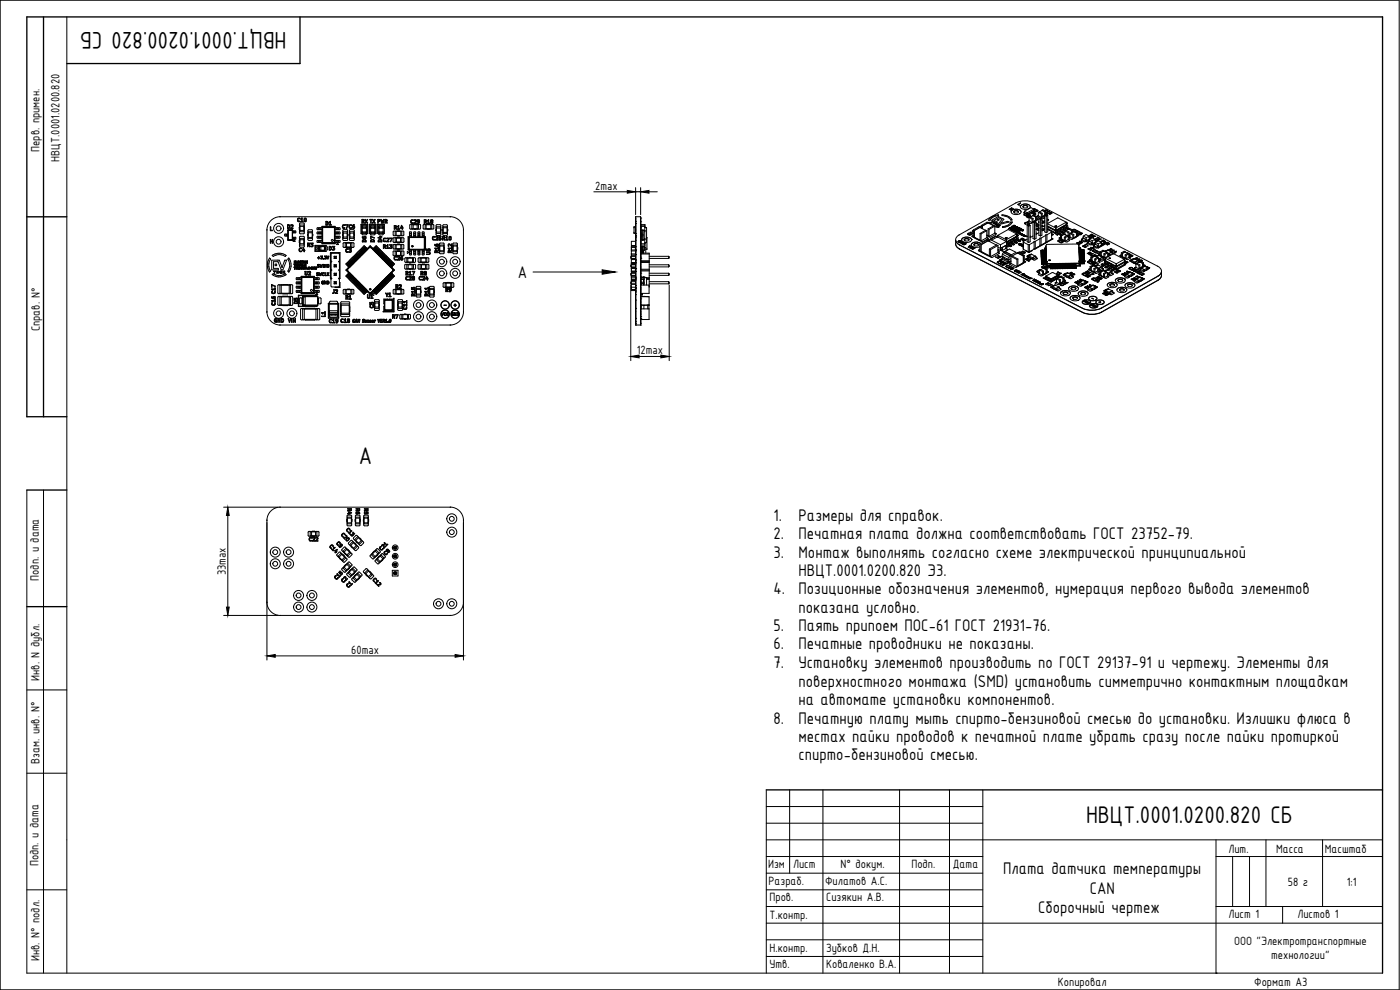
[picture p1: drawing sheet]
<svg xmlns="http://www.w3.org/2000/svg" width="420mm" height="297mm" viewBox="0 0 420 297" stroke-linecap="round" stroke-linejoin="round" font-family="sans-serif">
<defs><g id="words">
<g font-size="7.8">
<text x="86" y="9.5" transform="rotate(-180 86 9.5)">НВЦТ.0001.0200.820 СБ</text>
<text x="107.7" y="139.4">А</text>
<text x="325.9" y="246.9">НВЦТ.0001.0200.820 СБ</text>
</g>
<g font-size="5.4">
<text x="155.5" y="83.4">А</text>
<text x="232.2" y="156.3">1.</text>
<text x="232.2" y="161.8">2.</text>
<text x="239.7" y="156.3">Размеры для справок.</text>
<text x="239.7" y="161.8">Печатная плата должна соответствовать ГОСТ 23752-79.</text>
<text x="232.2" y="167.3">3.</text>
<text x="239.7" y="167.3">Монтаж выполнять согласно схеме электрической принципиальной</text>
<text x="239.7" y="172.8">НВЦТ.0001.0200.820 Э3.</text>
<text x="232.2" y="178.3">4.</text>
<text x="239.7" y="178.3">Позиционные обозначения элементов, нумерация первого вывода элементов</text>
<text x="239.7" y="183.8">показана условно.</text>
<text x="232.2" y="189.3">5.</text>
<text x="239.7" y="189.3">Паять припоем ПОС-61 ГОСТ 21931-76.</text>
<text x="232.2" y="194.8">6.</text>
<text x="239.7" y="194.8">Печатные проводники не показаны.</text>
<text x="232.2" y="200.3">7.</text>
<text x="239.7" y="200.3">Установку элементов производить по ГОСТ 29137-91 и чертежу. Элементы для</text>
<text x="239.7" y="206.2">поверхностного монтажа (SMD) установить симметрично контактным площадкам</text>
<text x="239.7" y="211.7">на автомате установки компонентов.</text>
<text x="232.2" y="217.2">8.</text>
<text x="239.7" y="217.2">Печатную плату мыть спирто-бензиновой смесью до установки. Излишки флюса в</text>
<text x="239.7" y="222.7">местах пайки проводов к печатной плате убрать сразу после пайки протиркой</text>
<text x="239.7" y="228.2">спирто-бензиновой смесью.</text>
<text x="301" y="262.3">Плата датчика температуры</text>
<text x="327" y="268.2">CAN</text>
<text x="311.6" y="274">Сборочный чертеж</text>
</g>
<g font-size="3.9">
<text x="11.8" y="45.5" transform="rotate(-90 11.8 45.5)">Перв. примен.</text>
<text x="17.9" y="48.5" transform="rotate(-90 17.9 48.5)">НВЦТ.0001.0200.820</text>
<text x="178.6" y="56.9">2max</text>
<text x="12" y="99.4" transform="rotate(-90 12 99.4)">Справ. N°</text>
<text x="191.1" y="106.3">12max</text>
<text x="67.7" y="172.6" transform="rotate(-90 67.7 172.6)">33max</text>
<text x="11.6" y="174.3" transform="rotate(-90 11.6 174.3)">Подп. и дата</text>
<text x="105.4" y="196.2">60max</text>
<text x="11.9" y="204.3" transform="rotate(-90 11.9 204.3)">Инв. N дубл.</text>
<text x="11.9" y="229.2" transform="rotate(-90 11.9 229.2)">Взам. инв. N°</text>
<text x="368.6" y="255.9">Лит.</text>
<text x="383" y="255.9">Масса</text>
<text x="397.6" y="255.9">Масштаб</text>
<text x="11.6" y="260" transform="rotate(-90 11.6 260)">Подп. и дата</text>
<text x="230.5" y="260.4">Изм</text>
<text x="238" y="260.5">Лист</text>
<text x="252.3" y="260.5">N° докум.</text>
<text x="273.5" y="260.5">Подп.</text>
<text x="286" y="260.5">Дата</text>
<text x="230.6" y="265.6">Разраб.</text>
<text x="247.6" y="265.6">Филатов А.С.</text>
<text x="386.5" y="265.7">58 г</text>
<text x="404.2" y="265.7">1:1</text>
<text x="230.9" y="270.5">Пров.</text>
<text x="230.9" y="275.6">Т.контр.</text>
<text x="247.9" y="270.5">Сизякин А.В.</text>
<text x="368.6" y="275.5">Лист 1</text>
<text x="389.4" y="275.5">Листов 1</text>
<text x="230.9" y="285.6">Н.контр.</text>
<text x="247.9" y="285.6">Зубков Д.Н.</text>
<text x="370.4" y="283.7">ООО &quot;Электротранспортные</text>
<text x="381.5" y="287.8">технологии&quot;</text>
<text x="11.9" y="288.4" transform="rotate(-90 11.9 288.4)">Инв. N° подл.</text>
<text x="230.9" y="290.6">Утв.</text>
<text x="247.9" y="290.6">Коваленко В.А.</text>
<text x="317.5" y="295.7">Копировал</text>
<text x="376.4" y="295.7">Формат А3</text>
</g>
</g></defs>
<!-- layer: 0 -->
<path d="M188.3 57.1l2.5 .4-2.5 .5zM192.3 57.5l2.5-.4v.9zM180.7 80.9l4 .7-4 .7zM189.3 107l2.5-.5v.9zM198.3 106.5l2.5 .5-2.5 .4zM68.4 152.2l.4 2.5h-.8zM68 182.2h.8l-.4 2.5zM80.1 196.8l2.5-.4v.8zM136.6 196.4l2.5 .4-2.5 .4z" fill="#000" stroke="#000" stroke-width=".3"/>
<g fill="none" stroke="#000" stroke-width=".3">
<path d="M178.2 57.5h10.1M190.8 56.3v8.1M190.8 57.5h1.5M192.3 56.3v8.1M194.8 57.5h2.5M80.1 68.8v24.9a4 4 0 0 0 3.8 3.8h51.4a4 4 0 0 0 3.8-3.8v-24.9M80.1 68.8a4 4 0 0 1 3.8-3.8h51.4a4 4 0 0 1 3.8 3.8M80.1 68.9v.1M80.7 79.9l.1-1.2 .4-1-.3-.2a3.5 3.5 0 0 0 0 4.1l.3-.3-.5-1.4M81.1 68.1h.1M81.1 71.9h.1M81.2 68.1h-.1"/>
<path d="M81.2 68.1l.1 1 .4 .1h-.6v-1.1M81.2 71.8l.1 .5h.4l.1-.5v1.2l-.1-.6h-.4l-.2 .6zM81.5 78.1h2.3l.8 2.1 .8-2.1h.6l-1.1 2.9h-.5l-1-2.5h-1.3v2h1.4v.5h-2zM82.6 79.3h.4v.4h-.4zM83 76.5l1.3-.1 1.3 .6 .3-.3a3.6 3.6 0 0 0-4.2 0l.3 .3 1-.5M84.1 65h-.1M86.2 70.3v.4M86.3 67.4a.56 .56 0 0 1 .7 .6 .56 .56 0 0 1-.7 .5zM86.4 70.2l-1 .2 .1 .4h.9M86.4 71.9h.1M86.4 69.1v2.8M86.4 69.1h.1"/>
<path d="M86.4 70.3h-.5v.4h.5M86.4 72l1.4 .1zM86.4 69.1l.1 .1M86.4 67.6a.43 .43 0 0 1 .5 .4 .43 .43 0 0 1-.5 .4zM86.5 68.9h1.3M86.5 71.9h.1M86.5 71.9h-.1M86.5 69.2v2.7M86.5 71.9h1.2M86.5 69.1h1.2M86.5 69.1v.1M86.6 78.2l.3 1.2-.1 1.1"/>
<path d="M86.7 77.4v.1M86.7 77.4l-.3 .3 .2 .5M86.7 77.5l.6 1.6-.1 1.6M87.3 67.5a.39 .39 0 0 1 .5-.1 .39 .39 0 0 1 .1 .6l-.4 .4 .4 .1h-.7l.6-.8zM87.7 69.1h.1M87.7 69.1v.1M87.7 71.9h.1M87.7 69.2v2.7M87.8 69.1l-.1 .1M87.8 71.2l1 .1-.1 .4-.9 .1M87.8 69.3l1 .1-.1 .4-.9 .1M87.8 69.4h.5v.4h-.5"/>
<path d="M87.8 71.3h.5v.4h-.5M87.8 71.9h-.1M87.8 69.1v2.8M88.1 69.4v.4M88.1 71.3v.4M88.2 72l.3 .4h-.5zM88.2 79.2l.2 .6zM88.3 78.3h.3l-.2 .1v.5h.3h-.4zM88.4 78.7h.2M88.4 78.6h.2M88.4 79.8h.1M88.5 79.8h.1"/>
<path d="M88.6 78.6h.1M88.6 78.3l.1 .1M88.7 79.2l-.2 .5M88.7 79.2h.1M88.8 79.2l-.3 .6M88.9 78.3v.6h.3h-.4zM89.2 78.9h.1M89.2 79.5l-.2 .1M89.2 79.6h-.1M89.2 79.5h.1M89.3 79.8h-.3v-.5h.3l-.4-.1v.6h.4M89.3 79.8h.1"/>
<path d="M89.3 78.3h.4l-.3 .1v.5h.3h-.4zM89.4 78.7h.3M89.4 78.6h.3M89.5 65.5a.52 .52 0 0 0-.3 .7 .52 .52 0 0 0 .8 .1 .43 .43 0 0 1-.6-.4 .43 .43 0 0 1 .6-.3v-.1M89.5 79.2v.6M89.5 79.2v.1M89.5 79.8h.1M89.5 79.3v.2M89.5 65.5h.5M89.5 79.5h.3M89.5 79.6v.2M89.7 78.6h.1"/>
<path d="M89.7 78.3v.1M89.8 79.6v.2M89.8 79.8h.1M89.8 79.3v.2M89.8 79.2v.1M89.8 68.2l.1 .7zM89.8 72.2l.1 .6zM89.9 74.6l.4-.2 .2 .2a.4 .4 0 0 0-.6 .4 .4 .4 0 0 0 .6 .3 .44 .44 0 0 1-.6 .2 .44 .44 0 0 1-.2-.6zM89.9 79.2h-.1M89.9 79.2l-.1 .6M89.9 79.2h.1M90 73.1h1.2v.4h-1.2z"/>
<path d="M90 67.5h1.2v.4h-1.2zM90 69.1h1.2v.4h-1.2zM90 71.5h1.2v.4h-1.2zM90 67.9v1.2M90 71.9v1.2M90 73l-.1 .9 .2 .3 1.2-.1-.1-1.1M90 72.1l-.1-.9 .2-.3 1.2 .1-.1 1.1M90 69l-.1 .9 .2 .3 1.2-.1-.1-1.1M90 68.1l-.1-.9 .2-.3 1.2 .1-.1 1.1M90.1 79.2l.1 .6zM90.1 79.2h.1M90.2 78.3l-.3 .1a.3 .3 0 0 0 0 .4 .3 .3 0 0 0 .4 .1"/>
<path d="M90.2 78.3h.1M90.3 78.3v.1M90.3 78.4l-.3 .3 .3 .2M90.3 78.4h.1M90.3 78.9h.1M90.3 65.7l.4-.3v1l.3 .1h-.7l.3-.1v-.7zM90.4 79.7l.4 .1M90.6 65.4h.1M90.6 78.9h.1M90.7 78.4v.5M90.7 78.4h.1M90.7 78.4l.2-.1h-.5l.2 .1v.5"/>
<path d="M90.8 79.3l-.4 .1v.3M90.8 79.3a.3 .3 0 0 0-.5 .2 .3 .3 0 0 0 .5 .3M90.8 79.3h.1M90.8 79.8h.1M90.9 78.3h.1M91.1 78.9h.1M91.1 78.7v.2M91.1 78.7h.1M91.2 78.7l.2 .2M91.2 67.9v1.2M91.2 71.9v1.2M91.3 65.6l.1-.1a.49 .49 0 0 1 .6 .5 .49 .49 0 0 1-.7 .4v-.1"/>
<path d="M91.3 78.7l.2 .2M91.3 65.6v.7M91.3 79.8h-.3l-.1-.6v.6h.4M91.3 79.8h.1M91.3 78.3h-.3l.1 .6M91.3 78.4h.1M91.3 78.4h-.2l.1 .2M91.3 78.3v.1M91.3 78.6h-.1M91.3 68.2v.7zM91.3 72.2v.6zM91.3 78.6h.1"/>
<path d="M91.3 78.4v.1M91.3 78.4v.3M91.4 78.9h.1M91.4 79.2l.4 .1h-.3v.5h.3h-.4zM91.5 78.9h.1M91.5 75.1l-.2 .5-.1-.4h-.4l.2-.8-.1 .7h.3l.1-.4 .2 .4M91.5 65.6a.38 .38 0 0 1 .3 .4 .38 .38 0 0 1-.3 .3zM91.6 78.3l.1 .6M91.6 78.3h.1M91.7 78.9h.1M91.8 79.5l-.3 .1M91.8 79.6h-.1"/>
<path d="M91.8 79.5v.1M91.8 79.3h.1M91.9 78.7l.4 .2M92 78.4v.4l.3 .1M92.1 78.4h-.1M92.3 78.3l-.3 .1-.1 .3M92.3 78.3v.1M92.3 78.4h.1M92.3 78.4h-.2M92.3 78.9h.1M92.3 72.9l.6 .1 .1 .3-.2 .3 .2 .4-.4-.4-.3 .4zM92.3 70.3l.1 .5-.1-.5"/>
<path d="M92.4 73.1h.4v.3h-.4zM92.5 69.5h1.2v2h-1.2zM92.5 69.8h1.2M92.5 71.2h1.2M92.5 71l-.1 .9 .2 .2 1.1-.1v-1M92.5 70.1v-1.1l1.1-.1 .2 .3-.1 .9M92.7 73.6h.1M93.3 73.8l.1 .1M93.4 73.9h.4M93.7 73.4v.1M93.7 73.5l.1 .3M93.8 73.8l-.1 .1"/>
<path d="M93.8 70.2v.6zM93.9 73l-.2 .3 .3 .2-.1 .5-.5 .1-.1-.3M94 73h-.1M94 73l-.8-.1 .5 .2-.2 .3h.2M94.6 75.4h3.3M94.6 75.4v-1.8h3.3l-3.3 .1v1.6l3.3 .1M95.2 72.3l.1 .4h1.3M95.2 71.3l1.4 .2M95.3 79.4v.3l.4 .2M95.3 74.4h.4l.1-.5h1.6l.1 .5h.4v.3h-.4l-.1 .5h-1.6l-.1-.5h-.4zM95.4 79.4h.4l-.4 .1 .4 .5-.5 .1 .4-.1M95.4 79.4h-.1"/>
<path d="M95.5 74.4v.3M95.6 77v.1M95.6 77l.1 .3 .3 .1h-.3v.3l-.1-.3h-.3l.3-.1v-.2M95.7 79.9h.1M95.7 79.9v.1M95.7 80h.1M95.8 74.1h-.9l-.1 .7 .3 .2h.7M95.8 74v1M95.8 74h.1M95.8 75l.1 .1M95.8 75h.1M95.9 75.1h1.4"/>
<path d="M95.9 74h1.4M95.9 74h-.1M95.9 74h.4v1h-.4zM95.9 75.1h.1M96 79.4h.1M96 79.4l.2 .6 .2-.4 .1 .4 .3-.7-.2 .9-.2-.4-.2 .4-.2-.8M96.1 68.4v.4M96.1 69.7v.4M96.1 71v.4M96.1 72.2v.4M96.2 77.6l.1 .1M96.5 77.2h.1"/>
<path d="M96.5 77.2l.2 .4h-.5M96.6 77.1h.1M96.6 73l4 .1zM96.6 67.9l4 .1zM96.6 77.1a.33 .33 0 0 1 .2 .5 .33 .33 0 0 1-.5 .1M96.6 72.1l-1.4 .2M96.6 70.9h-1.3l-.1 .4M96.6 69.6l-1.4 .2 .1 .4h1.3M96.6 68.3l-1.4 .2 .1 .4h1.3M96.7 68.3v4.5M96.7 68.3l.1 .1M96.7 72.8l.2 .1"/>
<path d="M96.8 76.8h-.6l.5 .1-.2 .3M96.8 76.8v.1M96.8 76.9l-.2 .2M96.8 68.1l-.2 .3h-1v.4h1v.9h-1v.4h1v.9h-1v.4h1v.8h-1v.4h1l.2 .4M96.8 72.7l-.1 .1M96.8 68.4v4.3M96.8 72.7l.1 .1M96.9 72.9h3.4M96.9 68.2h3.4M96.9 68.2l-.2 .1M96.9 68.2v.1M96.9 72.8v.1"/>
<path d="M96.9 72.8h3.4M96.9 68.3h3.4M96.9 68.3l-.1 .1M97 79.3a.45 .45 0 0 1 .5 .5 .45 .45 0 0 1-.5 .4zM97 77.7h.1M97.1 77.7h.1M97.1 77.6h.1M97.2 77.6l-.2 .1M97.2 77.6l-.1 .1M97.3 74h.1M97.3 75.1h.1M97.4 75h.1"/>
<path d="M97.4 77.6v.1M97.4 74v1M97.4 74h.1M97.4 75l-.1 .1M97.4 77.6h.1M97.4 79.7v.3l-.3 .1v-.7l.3 .3M97.5 75h.6M97.5 77.6h.3M97.6 77.2h.1M97.6 77.2l.2 .1M97.7 74.4v.3M97.7 77.1l.3-.2-.6-.1 .4 .1-.2 .3"/>
<path d="M97.7 77.1h.1M97.8 77.1a.33 .33 0 0 1 .1 .5 .33 .33 0 0 1-.5 .1M97.8 79.4h.1M97.8 77.3h.1M97.8 79.3v.9zM97.8 66.4a.56 .56 0 0 1 .7 .6 .56 .56 0 0 1-.7 .5zM97.8 77.3v.3M97.8 77.6h.1M97.9 66.6a.42 .42 0 0 1 .5 .4 .42 .42 0 0 1-.5 .4zM98.1 74l-.6 .1M98.1 76.8l.3 .7 .3-.7-.3 .9zM98.1 74l.3 .3v.5l-.3 .2"/>
<path d="M98.3 79.5v.5M98.3 79.4l.3 .1v.6M98.8 66.7l.4-.3v1l.2 .1h-.6l.2-.1v-.7zM98.8 73.9a.56 .56 0 0 1 .7 .6 .56 .56 0 0 1-.7 .5zM98.9 74.1a.42 .42 0 0 1 .5 .4 .42 .42 0 0 1-.5 .4zM99.1 66.4h.1M99.6 76l-.3 .2v2l.3 .3-.3 .2v2.1l.3 .2-.3 .3v2l.3 .3-.3 .2v2l.3 .3 2.3 .1v-2.4l-.3-.2 .3-.3M99.7 74.1h.5l-.2 .3 .3 .1v.3M99.8 74.1v-.2h.6l-.2 .4 .3 .2M99.8 74.8h.5M100.3 79.4h.6M100.3 76.9v.6"/>
<path d="M100.3 79.4v.7M100.3 77.5h.6M100.3 76.9h.6M100.3 79.4l.1 .2M100.3 76.9l.1 .2M100.3 68.3l.1 .1M100.3 72.8v.1M100.3 68.2l.2 .1M100.3 68.2v.1M100.4 72.7l-.1 .1M100.4 68.4v4.3M100.4 72.7l.1 .1"/>
<path d="M100.4 68.1l.2 .3h1v.4h-1v.9h1v.4h-1v.9h1v.4h-1v.8h1v.4h-1l-.2 .4M100.4 79.9h.4M100.4 79.9l-.1 .2M100.4 79.6h.4M100.4 77.1v.3M100.4 79.6v.3M100.4 77.4l-.1 .1M100.4 77.4h.4M100.4 77.1h.4M100.5 74.5l-.3 .6-.4-.1v-.2M100.5 68.3v4.5M100.5 72.8l-.2 .1"/>
<path d="M100.5 68.3l-.1 .1M100.6 72.1l1.5 .2M100.6 70.9h1.3l.1 .4M100.6 69.6l1.5 .1-.2 .5h-1.3M100.6 68.3l1.5 .2-.2 .4h-1.3M100.8 79.9l.1 .2M100.8 77.1v.3M100.8 79.6v.3M100.8 77.4l.1 .1M100.9 76.9v.6M100.9 79.4v.7M100.9 79.4l-.1 .2"/>
<path d="M100.9 76.9l-.1 .2M101.1 68.4v.4M101.1 69.7v.4M101.1 71v.4M101.1 72.2v.4M101.3 73l.3 .4-.6-.1zM101.3 72.9v.1M101.6 76l.3 .2M101.9 78.2l-.3 .3 .3 .2M102 72.3l-.1 .4h-1.3M102.1 71.3l-1.5 .2M102.8 70.2l.1 .6z"/>
<path d="M103 69.9v1.2M103 71l-.1 .9 .2 .3M103 67.6v.8M103.1 68.4h.3M103.1 67.6h.3M103.1 68.9h1l.2 .3M103.1 68.9l-.2 .3 .1 .9M103.3 67.6h.1M103.4 68.3l-.1 .1M103.4 68.3v.2M103.4 67.5h.1M103.4 67.5a.54 .54 0 0 0-.7 .5 .54 .54 0 0 0 .7 .5"/>
<path d="M103.5 67.5l-.1 .1M103.6 72.9h2v1.3h-2zM103.7 67.4h.8l-.5 1.2 .3-1zM103.9 74.8l.4-.2 .2 .2a.45 .45 0 0 0-.6 .2 .45 .45 0 0 0 .3 .6l.3-.1a.44 .44 0 0 1-.6 .2 .44 .44 0 0 1-.2-.6zM104 72.9v1.3M104.1 72.9l-.9-.1-.2 .2v1.2l1.1-.1M104.2 78.8l1 1.1M104.2 71l.1 .2M104.2 69.9h-1.2v-.4h1.2v2h-1.2v-.4h1.2M104.3 72.8h.6zM104.3 74.2l.6 .1zM104.3 70.2v.6z"/>
<path d="M104.3 69.2v.6M104.3 71.2v.7M104.3 71.9l-.2 .3h-1M104.3 69.8l-.1 .3M104.3 74.8h.1M104.4 78.7l1 1M104.4 78.7l-.2 .1M104.7 79.8l.3 .3 .2-.2M104.7 79.8l-.4-.4-.2 .1 .6 .6M104.7 75.6l.5 .1M104.7 79.8l-.1 .1M104.8 75.5h.4"/>
<path d="M104.8 75.5l-.1 .1M104.8 70.2l.1 .6zM104.9 78.2l1 1M104.9 78.2l.2-.2 1 1M104.9 79.6l-.4-.4 .1-.2 .7 .7M104.9 79.6l.3 .3M105 67.5l.5 .1a.4 .4 0 0 0-.6 .4 .4 .4 0 0 0 .6 .3 .51 .51 0 0 1-.8 0 .51 .51 0 0 1 .1-.7zM105 71.1h1.2v.4h-1.2zM105 69.5h1.2v.4h-1.2zM105 78.7l-.2 .1 .5 .4M105 75l.3 .2v.3M105 75l.2-.3-.5-.1h.7l-.2 .4 .3 .2"/>
<path d="M105 69.9v1.2M105 71l-.1 .9 .2 .3 1.2-.1-.1-1.1M105 70.1l-.1-.9 .2-.3 1.2 .1-.1 1.1M105.1 79.4l-.2 .2M105.1 72.9l.9-.1 .2 .2v1.2l-1.1-.1M105.2 72.9v1.3M105.3 79.2l.2 .3-.2 .2M105.3 75.5l-.1 .1M105.4 79.1l-.1 .1M105.5 75.2l-.3 .5M105.6 77.4l.2-.1 1 1M105.6 77.5l1 1"/>
<path d="M105.6 77.4v.1M105.7 79.3l-1-1-.2 .3 1 .9M105.7 79l.2 .2M105.8 78.7l-.2 .2M105.9 79.2l-.2 .2M105.9 68.3v.1M105.9 68v.3M105.9 68h.1M106 68l.3 .2-.3 .2M106 78.5l.2 .3-.2 .2-.7-.7-.1 .2 .3 .3M106 67.6l-.1 .2 .5 .1 .1 .4M106 67.6l.3-.1a.36 .36 0 0 0-.4 0 .36 .36 0 0 0-.2 .4l.1 .6 .4 .1 .3-.3"/>
<path d="M106 67.6h.1M106.1 76.9l-.1 .3 .9 .9M106.1 76.9h.1M106.1 78.4l-.4-.5-.2 .2 .5 .4M106.1 78.4l.3 .3M106.1 78.4l-.1 .1M106.2 76.9l.9 1M106.2 69.9v1.2M106.3 70.8v-.6v.6M106.4 78.6l-.9-1-.3 .2 1 1M106.5 78l-.5-.4-.1 .2 .7 .7M106.5 78l-.2 .2"/>
<path d="M106.6 78.5l-.2 .2M106.6 78.5l-2.4 2.4M106.7 76.3l.9 1.1M106.7 77.8l.3 .3-.2 .2-.3-.3M106.7 77.8l-.5-.4 .2-.2 .7 .7M106.8 77.7l-.1 .1M106.9 76.2l.9 1M106.9 76.2l-.2 .1M107 77.4v.1M107 77.5l.3 .3-.2 .1M107.1 77.2l-.3-.3-.2 .1 .4 .4M107.1 77.2l.1 .1"/>
<path d="M107.2 77.3l.3 .3 .2-.2M107.2 77.3l-.2 .2M107.4 75.7l1 1-.2 .2M107.4 75.7l.2-.2 1 1M107.5 76.9l-.4-.4-.1 .2 .7 .7M107.5 77.6l-1.1-1-.1 .2 1 1M107.5 77l-.1 .1M107.7 76l.1-.2 .4 .4M107.7 76.8l.3 .2-.2 .2-.1-.1M107.9 76.6l-.4-.4-.2 .1 .4 .5M107.9 76.6l.3 .3M107.9 76.6l-.2 .2"/>
<path d="M108.1 74.9l.2-.1 1 1M108.1 75l.9 1M108.1 74.9v.1M108.2 75.5l-.2 .1 .4 .4M108.2 76.9l-1.1-1-.1 .2 1 1M108.2 76.9l-1.6 1.6M108.2 76.2l-.1 .2M108.4 76l.3 .3-.2 .2-.3-.3M108.5 74.5l-.1 .2 1 1M108.5 74.5h.1M108.6 75.9l-.2 .1M108.6 65.8l.6 .1 .1 .4-.2 .2 .2 .5-.4-.5-.3 .5z"/>
<path d="M108.6 74.5l1 .9M108.7 68h1.3v2h-1.3zM108.7 68.4h1.3M108.7 69.6h1.3M108.7 69.7h1.3M108.7 68.1l.2 .3M108.7 69.5v.9l1.1 .1M108.8 66h.3v.3l-.3 .1zM108.8 75.7l.3 .3M108.8 72.6h1M108.9 69.7l-.2 .2M108.9 72l-.1 .6"/>
<path d="M108.9 71.3l-.1-.3-.1 .3a.7 .7 0 0 0 1.2 .1 .4 .4 0 0 0-.4-.5 .4 .4 0 0 0-.4 .5M108.9 71.3v.1M108.9 72a.59 .59 0 0 1 .7-.1 .59 .59 0 0 1 .3 .6M108.9 75.5l-.4-.4-.1 .2 .4 .4M108.9 75.5l-.1 .2M108.9 71.4l.2 .1M109.1 66.5h.1M109.1 76l-.2 .2-1.1-1-.1 .2 1 1M109.1 75.3l-.4-.4 .2-.1 .7 .7M109.1 71.4v.1M109.1 76l-.9 .9M109.1 73.9l1 1-.2 .2-.2-.3"/>
<path d="M109.3 75.5l.1 .1-.2 .2-.3-.3M109.3 71.4v.1M109.3 71.1v.3M109.3 75.2l-.2 .1M109.3 71.1h.1M109.3 71.1h.4M109.3 71.4h.4M109.3 73.8l1 .9M109.4 73.8l-.3 .1M109.4 74.2l.2-.1 .4 .4M109.4 74.9l.1 .1M109.5 75l.3 .3-.2 .2"/>
<path d="M109.5 72.1h-.5l-.1 .3h.8l-.2-.3M109.7 74.8l-.5-.4-.1 .2 .3 .3M109.7 74.8l-.2 .2M109.7 71.1h.1M109.7 71.1v.3M109.7 71.4v.1M109.8 67.6l-1.1 .1v.8M109.8 67.6l.3 .3-.1 .6M109.8 69.7l.2 .2M109.9 72.5l-.1 .1M110 75.1l-1.1-1-.1 .2 .9 1M110 68.1l-.2 .3"/>
<path d="M110 69.5v.7l-.2 .3M110 74.5l.3 .3 .7-.7h.2l.7 .7M110 74.5l-.1 .1M110.3 70l.1-2.7h-2.1v2.8l.1-2.7h1.8v2.6M110.3 66.9l-.4-.4-.4 .5 .3-.6-.2-.6 .3 .5 .4-.5-.3 .6 .3 .5M110.4 74.4l.7-.7 .7 .8-.7-.6zM110.8 67.3h2.1v2.8l-.2-2.7h-1.8l-.1 2.7zM111 65.8h.7l-.3 .2v1l-.1-1zM111 74.2h.2M111 74.2l-1.9 1.8M111 74.2l.1 .1M111.2 74.2l.6 .6"/>
<path d="M111.2 74.2l-.1 .1M111.2 72.5a.56 .56 0 0 1 .6-.6 .56 .56 0 0 1 .5 .7h-1M111.2 68h1.3v2h-1.3zM111.2 68.4h1.3M111.2 69.6h1.3M111.2 69.7h1.3M111.2 68.1l.2 .3M111.2 69.5l-.1 .7 .3 .3 1.1-.1v-.9M111.2 68.5l-.1-.6 .3-.3 1.1 .1v.8M111.2 71.6h.2M111.2 70.9v.7M111.3 70.9h.1"/>
<path d="M111.3 70.9h-.1M111.3 70.9l1 .4M111.4 69.7l-.2 .2M111.8 74.8l2.5 2.5M112 72.1h-.5l-.1 .3h.8l-.2-.3M112.1 74.9l.2 .2M112.2 74.5l.1 .1M112.2 75.1l1.1-1 .1 .2-1 1M112.3 69.7l.2 .2M112.3 74.6l.5-.4-.2-.1-.7 .7M112.3 74.6l-.2 .3M112.3 71.3v.1l-.9-.3v.5"/>
<path d="M112.5 68.1l-.2 .3M112.5 74.8l.2 .2-.3 .3 .2 .2 .3-.3M112.5 74.8l-.2 .3M112.6 65.9l-.3 .5 .3 .5-.4-.4-.3 .5M112.6 65.9l-.1-.1-.3 .5-.4-.4 .3 .5-.2 .6M112.9 75.2l.2 .1M112.9 75.8l1.1-1 .1 .2-1 1M113.1 75.3l-.2 .2M113.1 73.9l-.3-.1-.9 .9M113.1 73.9l-1 1M113.1 75.3h.1M113.1 76l.2 .2"/>
<path d="M113.1 74.6l-.1-.2-.5 .4M113.2 75.5l.5-.4 .1 .2-.7 .7M113.2 75.5l.2 .2M113.3 76.2l1.1-1 .1 .2-1 1M113.3 67.3h2.1v2.8l-.2-2.7h-1.8l-.1 2.7zM113.4 65.8h.4l.3 .3-.1 .3-.5 .1-.1 .5zM113.5 76.3l.2 .2M113.5 74.9l-.2-.1-.4 .4M113.5 72.6h1a.54 .54 0 0 0-.5-.7 .54 .54 0 0 0-.5 .7M113.5 74.5l-.9 .9M113.6 74.5h.1M113.6 75.9l-.3 .3"/>
<path d="M113.6 75.9l.4-.4 .2 .1-.5 .4M113.6 75.9l.1 .1M113.7 74.5l.1 .2-1 1 .2 .1 .2-.3M113.7 68h1.3v2h-1.3zM113.7 68.4h1.3M113.7 69.6h1.3M113.7 69.7h1.3M113.7 68.1l.2 .3M113.7 69.5l-.1 .7 .3 .3 1.1-.1v-.9M113.7 68.5l-.1-.6 .3-.3 1.1 .1v.8M113.7 76l-.1 .2M113.9 69.7l-.2 .2"/>
<path d="M113.9 71l.2 .5-.7-.2 .8 .3 .1-.4 .3-.2M113.9 66.1v.1M113.9 66.1l-.4-.1v.4l.4-.2M114 76.2l.1 .2M114 76.9l1.1-1 .1 .2-1 1M114.1 76.4l.4-.4-.1-.2-.7 .7M114.1 76.4l-.3 .3 .2 .2 .3-.3M114.1 70.9l-.2 .1M114.2 70.9l.4 .1M114.2 70.9h-.1M114.2 77l.2 .2M114.3 72.1h-.6l-.1 .3h.9l-.2-.3"/>
<path d="M114.3 76.6l.4-.4 .2 .1-.7 .7M114.3 76.6l.2 .2M114.3 77.3l3.7 3.6M114.7 77l-.3 .2M114.7 77l.1 .1M114.7 77.6l1.1-1 .1 .2-1 1 .2 .1M114.8 69.7l.2 .2M114.8 75.7l-.9 1M114.8 75.7l-.2-.2-1 1M115 68.1l-.2 .3M115 77.3l-.3 .3M115 77.3l.2 .2"/>
<path d="M115.1 65.8l-.2 .8-.1-.5-.2 .5-.3-.8 .2 1.2 .3-.5 .2 .4 .3-1M115.1 65.8l.2 .1M115.2 73.6h.4v.3h-.4zM115.2 71.5a.52 .52 0 0 0-.2 .7 .52 .52 0 0 0 .8 .1h-.1M115.2 78.1l.2 .2 .7-.7 .2 .2-.4 .4M115.2 76.7l-.1-.2-.4 .5M115.2 71.5h.6M115.4 77.7l.4-.5 .1 .2-.4 .4M115.4 77.7l-.2 .1M115.4 77.7l.1 .1M115.5 74.1l.3 .4-.6-.4v.4M115.5 74.1h.1"/>
<path d="M115.5 77.8l-.3 .3M115.5 74.1l.3-.3-.1-.3-.6-.1v1.1h.1M115.5 65.8l.6 .1 .1 .4-.2 .2 .2 .5-.4-.5-.3 .5zM115.5 76.3l-.2-.1-1 1M115.5 76.3l-.9 1.1 .1 .2M115.6 78.5l.2 .2M115.6 77l-.2-.1-.4 .4M115.6 66h.4v.3l-.4 .1zM115.7 78l.2 .2M115.8 78.6l1-1 .2 .3-1 .9M115.8 71.5v.1a.39 .39 0 0 0-.6 .3 .39 .39 0 0 0 .5 .4M115.9 78.2l-.3 .3"/>
<path d="M116 76.9l-.9 1M116 76.9h.1M116 73.7l.4-.3v1l.3 .1h-.7l.3-.1v-.7zM116.1 78.4l.4-.5 .1 .2-.7 .7 .2 .2M116.1 78.4l-.3 .3M116.1 78.4l.1 .1M116.1 76.9l.1 .3-.9 .9M116.4 73.4h.1M116.4 78.7l.5-.4 .1 .2-.7 .7M116.4 78.7l-.3 .3M116.4 78.7l.2 .2M116.5 79.3l1.1-1 .1 .3-1.1 .9 .3 .2"/>
<path d="M116.5 77.3l.1 .2-1 1M116.5 77.3l-1.1 1M116.6 71.7v.1M116.6 71.7l-.6-.1a.36 .36 0 0 1 .5-.2 .36 .36 0 0 1 .2 .6l-.5 .4 .5 .1h-.7l.6-.7M116.8 79.1l-.3 .3-.2-.2M116.8 79.1l.1 .1M117 74.3l.1 .1M117.1 74.4h.4M117.1 79.4l.5-.4 .1 .2-.4 .4M117.1 79.4l-.2 .3M117.1 79.4l.2 .2M117.2 72.4l.1 .1 .4-1.1h-.8l.6 .2-.3 .9"/>
<path d="M117.3 79.6l-.2 .1M117.3 78.2l-1 1M117.3 78.2l-.2-.2-1 1M117.4 78.8l-.2-.1-.4 .4M117.5 74h.1M117.5 79.8l.1 .1M117.5 74.3v.1M117.5 74v.3M117.6 79.9l.5-.4-.2-.1-.7 .7M117.6 79.9l-.2 .3 .6 .7-.6 .9 .2 .3M117.7 73.5l-.3 .3 .3 .2-.1 .5-.5 .1-.1-.3M117.7 73.5h.1"/>
<path d="M117.7 73.5h-.8l.5 .1-.2 .2 .3 .2M118 78.8l-.2-.1-1 1M118 78.8l-1 1.1 .2 .2M118.4 79.2l-.3-.1-.9 .9M118.4 79.3l-1 .9M118.4 79.2v.1M118.4 77.1l.4-.2 .2 .2a.41 .41 0 0 0-.6 .4 .41 .41 0 0 0 .6 .3 .44 .44 0 0 1-.6 .2 .44 .44 0 0 1-.1-.6zM118.4 67.8l.4 .1v.2l-.4 .1zM118.6 75.4h.4v1.3h-.4zM118.6 69.4h2v1.2h-2zM118.6 71.4h2v1.3h-2zM118.6 73.4h2v1.2h-2z"/>
<path d="M118.8 68.3h.1M118.9 69.4v1.2M118.9 73.4v1.2M119 71.4v1.3M119 75.4h1.2M119 76.6h1.2M119 68.1l-.2 .2M119 68.1l-.1-.3-.6-.1v1.1l.3-.5 .4 .5-.2-.5M119.1 75.4l-.9-.1-.2 .2v1.2l1.1-.1M119.1 71.4l-.9-.1-.2 .3v1.1l1.1-.1M119.2 73.4h-1.1l-.1 1.1 .3 .2 .9-.1M119.2 69.4h-1.1l-.1 1.1 .3 .2 .9-.1"/>
<path d="M119.3 69.2l.6 .1zM119.3 70.7l.6 .1zM119.3 73.3h.6zM119.3 74.7l.6 .1zM119.6 67.7h.1M119.6 67.7l.1 1 .2 .1h-.6l.2-.1v-.7h-.2l.3-.3M119.9 71.2l-.6 .1 .6 .1M119.9 72.7l-.6 .1h.6M119.9 75.2l-.6 .1 .6 .1M119.9 76.7l-.6 .1h.6M119.9 77v.5l-.4 .4h.4v.2l-.7-.1 .6-.8-.5-.2M119.9 77h-.6"/>
<path d="M119.9 71.2v.1M119.9 72.7v.1M119.9 75.2v.1M119.9 76.7v.1M120 73.4l1-.1 .2 .3-.1 1.1-1.1-.1M120 69.4l1-.1 .2 .3-.1 1.1-1.1-.1M120.1 75.4l.9-.1 .2 .2-.1 1.2-1-.1M120.1 71.4l.9-.1 .2 .3-.1 1.1-1-.1M120.2 75.4h.4v1.3h-.4zM120.2 71.4v1.3M120.3 69.4v1.2M120.3 73.4v1.2"/>
<path d="M120.4 77.8v.1M120.4 77.5v.3M120.4 77.5h.1M120.4 77.5h.3M120.4 77.9h.3M120.5 77.1l-.1 .2h.3M120.5 77.1h.1M120.7 68.1v.2h-.3l.1-.7-.3 .8 .5 .1 .1 .2M120.7 68l.1 .1M120.7 77.3l.2 .2-.2 .6-.4-.1-.1-.6M120.7 77.5h.1M120.7 77.8v.1"/>
<path d="M120.7 77.5v.3M120.8 77.1h-.3M120.8 77.1v-.1a.35 .35 0 0 0-.4 0 .35 .35 0 0 0-.2 .4M120.8 68.1l.1 .4M120.9 68.5l-.1 .3M122.1 79.4h.4v1.3h-.4zM122.1 77.4h2v1.2h-2zM122.3 75.4l.4 .3M122.3 75.4v.6M122.4 77.4v1.2M122.5 71.1h.1M122.5 71.1v3.9v-3.9"/>
<path d="M122.5 79.4h1.2M122.6 79.4h-1.1v1.1l.2 .2 .9-.1M122.6 77.4l-.9-.1-.2 .3 .1 1.1 1-.1M122.7 75.7h.1M122.7 75.7l-.4 .3M122.7 74.8l.2 .1M122.7 71.3v3.5M122.7 71.3l.1 .1M122.8 79.3h.6zM122.8 77.3h.6zM122.8 78.7l.6 .1zM122.8 74.7l.1 .1"/>
<path d="M122.8 74.7l-.1 .1M122.8 71.4v3.3M122.9 71.2h4.4M122.9 74.9h4.4M122.9 71.2l-.2 .1M122.9 71.2v.1M122.9 75l.1 1.5 .5-.2v-1.3M122.9 71.1v-1.4l.4-.1 .2 1.5M122.9 74.8h4.4M122.9 74.8v.1M122.9 71.3l-.1 .1M122.9 71.3h4.4"/>
<path d="M123 71.2v-1.2h.4v1.2M123 74.9v1.1h.4v-1.1M123 70.7h.4M123 75.4h.4M123 71.1l-.4 .2v3.5l.4 .2M123.4 66.1l.4-.2 .2 .2a.46 .46 0 0 0-.5 .1 .46 .46 0 0 0-.1 .5l.6 .1a.44 .44 0 0 1-.6 .2 .44 .44 0 0 1-.1-.6zM123.4 75h.8M123.4 71.1h.8M123.5 77.4l.9-.1 .3 .3-.1 1.1-1.1-.1M123.6 79.4l.9-.1 .2 .2v1.2l-1.1-.1M123.7 79.4h.4v1.3h-.4zM123.8 77.4v1.2"/>
<path d="M123.9 66.1h.1M124 68.7v-1.3h-.4v1.3h2v-1.3h-.4v1.3M124 67.4h1.2M124.1 67.4l-.9-.1-.2 .3v1.1l1.1-.1M124.2 75l.1 1.5 .5-.2v-1.3M124.2 71.1v-1.4l.4-.1 .2 1.5M124.2 71.2v-1.2h.5v1.2M124.2 70.7h.5M124.2 74.9v1.1h.5v-1.1M124.2 75.4h.5M124.3 66a.38 .38 0 0 1 .5-.1 .38 .38 0 0 1 .1 .6l-.4 .4 .5 .1h-.8l.6-.8zM124.3 68.7l.6 .1z"/>
<path d="M124.3 67.2l.6 .1zM124.7 75h.8M124.7 71.1h.8M125.1 67.4l.9-.1 .2 .3-.1 1.1-1-.1M125.3 66l.4-.1a.69 .69 0 0 1-.1 1.2l-.3-.1 .5-.3-.5-.1zM125.4 75l.2 1.5 .4-.2v-1.3M125.4 71.1v-1.4l.5-.1 .1 1.5M125.5 71.2v-1.2h.4v1.2M125.5 70.7h.4M125.5 74.9v1.1h.4v-1.1M125.5 75.4h.4M125.7 66.1h.1"/>
<path d="M125.7 66.1l-.4 .2 .4 .2M125.7 66.5h.1M125.7 66.1v.4M125.9 75h.9M125.9 71.1h.9M126.1 77.4h2v1.2h-2zM126.1 79.4h.4v1.3h-.4zM126.4 77.4v1.2M126.5 79.4h1.2M126.6 79.4h-1.1v1.1l.2 .2 .9-.1M126.6 77.4h-1l-.1 1.1 .2 .2 .9-.1M126.7 75l.1 1.5 .5-.2v-1.3"/>
<path d="M126.7 71.1v-1.4l.5-.1 .1 1.5M126.8 71.2v-1.2h.4v1.2M126.8 70.7h.4M126.8 74.9v1.1h.4v-1.1M126.8 75.4h.4M126.8 77.3h.6zM126.8 78.7l.6 .1zM126.8 79.2l.6 .1-.6 .1M126.8 79.2v.2M127.2 71.1l.3 .2v3.5l-.3 .2M127.2 67.3h.7M127.2 67.3l-.2 .3 .1 1.1 1-.1"/>
<path d="M127.3 74.8v.1M127.3 71.3v.1M127.3 71.2v.1M127.3 71.2l.2 .1M127.3 74.7v.1M127.3 71.4v3.3M127.3 74.7l.2 .1M127.5 71.3v3.5M127.5 74.8l-.2 .1M127.5 71.3l-.2 .1M127.5 77.4l.9-.1 .3 .3-.1 1.1-1.1-.1M127.6 79.4l.9-.1 .2 .2-.1 1.2-1-.1"/>
<path d="M127.6 67.4h2v1.2h-2zM127.6 71l.1 4zM127.7 79.4h.4v1.3h-.4zM127.7 66.4l.1-.3h-.3v.3h.2M127.8 66.6l.2 .4h-.1M127.8 66.6h.1M127.8 65.9l-.5 .1v1l.3-.4 .3 .4M127.8 65.9l.2 .4-.2 .3M127.8 77.4v1.2M127.9 67.4v1.2M127.9 67.3l.2 .1M128 75.8l1 .1-.2 .3-.8 .2"/>
<path d="M128 75.8l.1-.2h.8l.2 .5M128.1 74.8v.4h.3M128.1 74.8l-.1-.1v.6l.6 .1-.1-.4 .2-.2 .3 .2-.1 .3h.2M128.3 68.7l.6 .1zM128.3 67.2l.6 .1zM128.4 75.2h.1M128.5 74.7l-.1 .5M128.5 74.7h.5l.1 .6M128.6 65.9h.1M128.6 65.9l.1 1 .2 .2-.7-.1 .3-.1v-.7h-.2l.3-.3M129.1 76.1l-.2 .3h-.9M129.2 67.3h.7"/>
<path d="M129.2 67.3l-.2 .1M129.3 66a.37 .37 0 0 1 .5 0 .37 .37 0 0 1 .1 .5 .38 .38 0 0 1-.1 .5 .38 .38 0 0 1-.5-.1 .38 .38 0 0 1 0-.5zM129.3 67.4v1.2M129.3 66.2h.1M129.4 66.2h.4M129.4 66.9h.1M129.4 66.1l-.1 .1M129.4 66.6v.2M129.4 66.5h.3M129.4 66.9h.3M129.4 66.1h.3M129.4 66.1h.1"/>
<path d="M129.4 66.5v.1M129.7 66.5v.1M129.7 66.1h.1M129.7 66.9h.1M129.7 66.1l.1 .1M129.7 66.6v.2M129.8 66.2h.1M129.9 71.6l.2 .3h.3M129.9 67.3l.3 .3-.1 1.1-1.1-.1M130 71.2l-.1 .3M130.4 71.1h.1M130.4 71.1l-.4 .1"/>
<path d="M130.5 73.3l.3 .6h.7M130.5 73.3l.4 .4a.39 .39 0 0 1 .4-.5 .39 .39 0 0 1 .3 .6M130.5 71a.49 .49 0 0 0-.8 .5 .49 .49 0 0 0 .8 .3l-.1 .1M130.5 71l-.1 .1M130.7 75.3h.2l.1 .4h-.4l.1-.4M130.8 71h.6v.5l-.4 .4 .5 .1h-.8l.6-.7-.1-.2h-.4zM130.9 68.8v.5v-.5M131 68.4v1.2M131 69.5l-.1 .9 .2 .3 1.1-.1v-1.1M131 68.6l-.1-1.1 1.2-.1 .2 .3-.1 .9M131 73.4v.3M131.1 73.4h-.1"/>
<path d="M131.1 73.4l.4 .1-.1 .2h-.4M131.1 75.3l-.4-.2-.2 .6M131.1 75.4l.5-.3-.5 .4 .5 .2M131.1 75.3v.1M131.5 74.2v.2l-1 .1 .4 .3M131.5 74.2l.1 .6-.1-.2h-.7l.1 .2M131.5 74.2h.1M131.6 73.8l-.1 .1M131.6 75.7l-.1 .1-1-.1M131.8 70.9h.6l-.5 .2v.2l.5 .2-.2 .6-.5-.2h.5l.1-.2-.3-.3-.3 .1zM131.8 74.2l.1 .6zM131.9 71.3h.1"/>
<path d="M132 73.5h1.2v2h-1.2zM132 73.8h1.2M132 75.2h1.2M132 75l-.1 .9 .2 .2 1.1-.1v-1M132 74.1l-.1-.9 .2-.3 1.1 .1v1.1M132.2 68.4h-1.2v-.4h1.2v2h-1.2v-.4h1.2M132.4 68.8l-.1 .5 .1-.5M132.8 68.8h.1M132.8 68.8l.1 .5zM132.9 71.1h.4v.3h-.4zM133 68h1.2v2h-1.2zM133 69.7h1.2"/>
<path d="M133 68.3h1.2M133 69.5v1.1h1M133.3 71.6h.1M133.3 71.6l.2 .4M133.3 71.6l.2-.3-.1-.3-.6-.1v1.1l.1-.4 .6 .3M133.3 74.2v.6zM134 67.4l-1 .1v1.1M134 67.4l.3 .3-.1 .9M134.1 70.9l-.3 .3h.2v.7l-.2 .1 .6 .1v-.2M134.1 70.9l.1 1h.2M134.1 70.9h.1M134.2 69.5l.1 .9-.3 .2"/>
<path d="M134.3 69.3v-.6v.6M134.7 73.8h.1M134.7 75.3h.2l.1 .4h-.4zM134.7 73.8v.1a.36 .36 0 0 1-.2-.5 .36 .36 0 0 1 .5-.1l.5 .4 .1-.5-.1 .8M134.7 73.3l.8 .6M134.8 73.3l-.1 .5M134.9 72a.49 .49 0 0 0 .5-.5 .49 .49 0 0 0-.6-.5l.1 1M135.1 65h.1M135.1 75.3l-.4-.2-.2 .6M135.1 75.4l.5-.3-.5 .4 .5 .2M135.1 75.3v.1M135.2 71.1h.1"/>
<path d="M135.2 71.1a.39 .39 0 0 0-.4 .4 .39 .39 0 0 0 .4 .4M135.2 71.1v.7M135.2 71.8v.1M135.5 74.2v.2l-1 .1 .4 .3M135.5 74.2l.1 .6-.1-.2h-.7l.1 .2M135.5 74.2h.1M135.5 73.9v.1M135.6 75.7l-.1 .1-1-.1M135.8 74.2l.1 .6zM136 73.5h1.2v2h-1.2zM136 73.8h1.2M136 75.2h1.2"/>
<path d="M136 75l-.1 .9 .2 .2 1.1-.1v-1M136 74.1l-.1-.9 .2-.3 1.1 .1v1.1M137.3 74.2v.6zM139.1 68.9v.1M189.5 76.5h.1M189.5 77.7h.1M189.5 75h.1M189.5 76.1v.1M189.5 78.7l1.2 .1M189.5 79h.1M189.5 77.7h1.1l.1 .2h-1.2M189.5 79.1h1.2v.3h-1.2"/>
<path d="M189.5 76.8h1.2M189.5 76.2h1.2v.3h-1.2M189.5 74.2v.8M189.5 76.2v.3M189.5 79.1v.3M189.5 79.4h.1M189.5 76.8h.1M189.5 77.9h.1M189.5 74.2h1.1M189.6 74.2h-.1M189.6 77.7l-.1 .2M190.3 68.3h.1"/>
<path d="M190.3 69.7v.1M190.6 74.2h.1M190.7 73.9h-1.2v7.8M190.7 74.2h-1.2M190.7 75.3h-1.2M190.7 72.4h-1.2v1.2l1.2 .1M190.7 74.2v.8h-1.2M190.7 79.4h.1M190.7 76.8h.1M190.7 73.9h.1M190.7 74.2h.1M190.7 75.3h.1"/>
<path d="M190.7 77.9h.1M190.7 72.4h.1M190.7 79h.1M190.7 73.6h.1M190.7 76.5h.1M190.7 77.7h.1M190.7 75h.1M190.7 76.1v.1M190.7 78.7v.1M190.7 68.1h-.4v1.9h.4M190.7 68.3v1.5M190.7 66.4h.1"/>
<path d="M190.7 71.3h.1M190.7 72.1h.1M190.7 75.2h.1M190.7 78.7h.1M190.8 65v32.5M190.8 71h.1M190.8 74h.1M190.8 67h.1M190.8 70h.1M190.8 76.4h.1M190.8 78.1h.1M190.8 78.9h.1"/>
<path d="M190.8 74.9h.1M190.8 70.6h.1M190.8 79.4l-1.5 .2 .2 .5h1.3M190.8 76.9l-1.5 .2 .2 .4h1.3M190.8 65.5h.1M190.8 65h1.4v32.5h-1.4zM192.2 65.5h.1M192.2 75.5l.9 .2M192.2 75.9h.3M192.2 70h.1M192.2 74.2h.1M192.2 71h.1"/>
<path d="M192.2 75.2h.1M192.2 75h.1M192.2 74h.1M192.2 70.8h.1M192.2 70.9h.1M192.2 76.4h.1M192.2 78.7h.1M192.2 78.3h.1M192.2 78.9h.1M192.2 78.1h.1M192.2 70.2h.1M192.2 66.9h.1"/>
<path d="M192.2 67h.1M192.3 79.4h.1M192.3 77.5h.1M192.3 76.9h.1M192.3 65v32.5M192.3 69.2h.1M192.3 70.9h.1M192.3 71.6h.1M192.3 74.4h.1M192.3 65.4h.1M192.3 66.6h.1M192.3 67.4h.1"/>
<path d="M192.3 75.3l.8 .2M192.3 75.6l.8 .2M192.3 73.5h1.2M192.3 73.1h1.2M192.3 71.9l.6 .1M192.3 68.4h.1M192.3 67.9h1.2M192.3 67.5h1.2M192.3 76h2.5v10.1M192.3 69.4h.1M192.3 74.9h.1M192.3 74.8h.1"/>
<path d="M192.3 74.4h.7M192.3 74.7h.7M192.3 75.1h.1M192.3 68.1h.1M192.3 72.2h.1M192.3 68.8h.1M192.3 71h.1M192.3 70.1h.1M192.3 70.7h.7M192.3 70.3h.7M192.3 71.7h.1M192.3 74.2h.1"/>
<path d="M192.3 78.5h2.5M192.3 78.2h2.5M192.3 78.7h2.5M192.3 68.3v.1M192.3 74.1v.1M192.3 67.4h1.2v.8M192.3 68h.1M192.3 72.6h.1M192.3 70.7h.1M192.3 67.9l.1 2.4M192.3 70.7v2.4M192.3 71.2l.1 .1"/>
<path d="M192.3 72.9h.1M192.4 69.8h-.1M192.4 69.2h1.1M192.4 74.7v1.3M192.4 75.1l.6 .1M192.4 75.4l.7 .2M192.4 75.7l.7 .2M192.4 70.3v.4M192.4 74.4v.3M192.8 73.9h.2M192.8 73.9l-.4 .1v.4M192.8 73.9v.5"/>
<path d="M192.8 74.7v.5l-.4-.1M192.9 69l-.6 .1M192.9 72h.1M192.9 69h.1M192.9 69v1.3M192.9 70.7v1.3M193 75.2l.1 .1M193 74h-.6M193 73.9v1.3M193 73.9l.4 .1v1.1h-.4M193 74h.4M193 69.1h.5v.4"/>
<path d="M193 69v3M193 75.1h.1M193.1 75.1v.1M193.1 75.3h.1M193.1 75.6h.1M193.1 75.1h.1M193.1 75.1v.8h-.1M193.4 75h-1M193.4 74.2l.4 .1M193.5 71.9h-1.1M193.5 71.5v.4l-.5 .1M193.5 67.9v5.2"/>
<path d="M193.5 68.2l.5 .1v4.5l-.5 .1M193.5 68.3l.5 .1M193.5 72.9l-.1 1.3M193.8 74.3v1.7M194 71.3l.2 3.5h-.4M194 71.3l.2 .1M194 72.7l-.5 .1M194.2 74.7h-.4M194.8 79.4h5.9M194.8 77.5h5.9M194.8 76.9h5.9M194.8 76.2h-2.6"/>
<path d="M200.7 76.9v.6M200.7 79.4v.7M200.7 79.4l.1 .2-.1 .5M200.7 76.9l.1 .2-.1 .4M286.8 73.2v-1.2l.2 .7 1 .8M286.8 73.1l.4 1 .8 .7 37 19M286.8 73.2l.2 .7 1 .8 36.9 19a6.6 6.6 0 0 0 5.7-.1M287.6 72.5l.3 .2M287.7 72.4l-.1 .1M287.8 72.4h-.1M287.9 72.7h.1M287.9 72.5h.3"/>
<path d="M288 72.5l-.1 .2M288 73.5a1.58 1.58 0 0 1-1.2-1.5 1.58 1.58 0 0 1 1.1-1.5l16.9-9.6a6.6 6.6 0 0 1 5.7 0l36.8 18.9a1.55 1.55 0 0 1 1.3 1.4 1.55 1.55 0 0 1-1 1.6M288 73.5l36.9 19M288.2 72.5v.1M288.4 72.3l-.6 .1M288.4 72.3v.1M288.4 72.4l-.2-.2a.41 .41 0 0 0-.5 0 .41 .41 0 0 0-.1 .5l.6-.1M288.6 72a1.79 1.79 0 0 1 3 0M288.7 71.6a2.05 2.05 0 0 1 2.9 .2 1.69 1.69 0 0 1-2.8 .5zM288.9 72.5l-.8 .4 .6-.3-.1 .5 .7-.4M288.9 72.5l-.2 .5 .6-.3M288.9 72.5h.1"/>
<path d="M289 73.3l.7-.3a.42 .42 0 0 1-.7 .3zM289.4 72l.7-.4 .7 .4M289.4 71.9l.7-.3 .7 .3a.75 .75 0 0 1-.7 .4 .75 .75 0 0 1-.7-.4zM289.6 72.9l.2 .1a.55 .55 0 0 1-.4 .4 .55 .55 0 0 1-.5-.1l.7-.4M289.8 73.1v.1M290.8 70h.1M290.8 70l-.2 .2 .2 .2 .5-.1M290.8 70h-.3a.5 .5 0 0 0 .4 .6 .5 .5 0 0 0 .6-.3M291.1 74.4l.8-.4-.8 .4M291.1 71.4h.1M291.3 69.9h-.1l-.1-.2 1 .2M291.3 69.8l.5 .3-.1 .1 .4-.2"/>
<path d="M291.3 69.8v.1M291.3 70.3h.1M291.3 70.3h.2M291.5 70.3h.1M291.5 73.4a1.91 1.91 0 0 1 2.8-.3 2.03 2.03 0 0 0-2.8 .2 1.68 1.68 0 0 0 2.5 .7M291.5 74.6l.5-.3-.1 .5M291.6 73.9l-.8 .2 .2-.5-.4 .6 1-.3M291.6 73.9h.1M291.6 71.9h.1M291.8 70.8v.2l.9 .3M291.8 70.8l-.1 .1M291.9 69.4l.2-.2-.3 .2 .3 .3"/>
<path d="M291.9 69.4h.2M291.9 69.4h.1M292.1 69.9h.1M292.1 70.6l-.3 .3M292.1 71.1h.1M292.1 71.1l.3 .1M292.1 74.2l-.6 .4M292.1 74.2h.1M292.2 74.2l-.2 .5 .7-.3-.8 .4M292.2 74.2h.1M292.3 73.4l.7-.3 .7 .3M292.3 73.4l.7-.3 .7 .2a.75 .75 0 0 1-.7 .5 .75 .75 0 0 1-.7-.4z"/>
<path d="M292.4 71.2h.1M292.4 71.2l1.7 .9M292.5 69.1l-.1 .1M292.5 71.2h-.1M292.6 71.5l1.2 .5zM293.3 72.7h.1M293.7 75.3l.9 .3M293.7 75.1v.2M293.7 75.1l-.1 .1M293.8 68l-1.7 1v2.1M293.8 68l.3 .2M293.8 68h.1"/>
<path d="M294 72v.1M294 72h.1M294 74.9l-.3 .2M294 75.3h.1M294 75.3l.4 .2M294.1 73.2l-.1 2.1M294.1 68.2l1.7 .9M294.1 68.2l-1.7 .9v2.1M294.1 68.2l-1.7 .9M294.1 68.2h.1M294.1 72.1h.1M294.1 72.1l.3 .2"/>
<path d="M294.4 73.5v2M294.4 75.5h.1M294.4 72.2v.1M294.4 75.4h.1M294.4 75.4l2.5 1.3M294.5 75.5h-.1M294.5 67.7v.8M294.5 67.8l-.5 .3 .5-.2M294.6 75.6h.1M294.8 67.8v.8M294.9 67.8l-.1 .8M295.8 69.1l-1.7 .9v2.1"/>
<path d="M295.8 69.1l.3 .1M295.8 69.1h.1M296.1 69.2l-1.7 1v2.1M296.1 69.2h.1M296.1 70.5l.4 .2M296.1 69.2v2.1M296.1 71.3l.4 .2M296.1 70.6h.1M296.1 71.3l-1.7 1M296.2 70.6l-.1 .1M296.2 72l-2.1 1.2M296.2 66.7l-1.7 1"/>
<path d="M296.2 72l.4 .2M296.2 72h.1M296.2 66.7l.3 .1M296.2 66.7h.1M296.3 72l.4-.1-.3 .2M296.4 70.6v.1M296.5 66.9l-1.6 .9M296.5 71.4l.1 .1M296.5 71.4v.2l-1.7 .9-.8-.3v-.2M296.5 66.9l1.7 .8M296.5 66.9h.1M296.5 66.8v.1"/>
<path d="M296.5 68.7v2M296.6 76.8l-2.1-1.1 2 1.1M296.6 70.7v.1M296.6 70.8l.2 .1M296.6 72.2l2.4 1.3M296.6 72.2l-2.2 1.3M296.6 72.2h.1M296.6 72.2v.1M296.6 72.3h.1M296.9 76.7l-.1 .1M296.9 76.7h.1M296.9 72.4h.1"/>
<path d="M296.9 74.8v2M296.9 76.8l.4 .2M297 74.7l-.1 .1M297 67.1l-.3-.4h.4l.9 .9M297 72.4h-.1M297 72.2l-.3 .1M297.1 72.1l-2.7 1.3M297.1 71.8l3.2 1.6M297.1 71.8l-.1 .7M297.1 71.8l1.7-1 3.2 1.7M297.2 71.8l1.6-.9 .5 .2-1.7 .9zM297.6 66.1l2-1.1 1.7 .8-.9 1.1 2-.5 .5 .2-2.9 .7-.3-.2 1-1.3-1-.5-1.4 .8 1 .6-.2 .1z"/>
<path d="M297.7 66.5l.5 .2-.7 .1 .4-.3zM298 67.6l.2 .1M298 67l.5-.2 .3 .2h-.6l.2 .2zM298.3 67.7l1.5 .3v.3l-.6-.1M298.3 67.7h-.1M298.5 67.9l-1.7 .9v2.1M298.5 67.9h.1M298.5 67.9l-.3-.2-1.6 1M298.6 69.9l.3 .2M298.6 67.9v2M298.6 68l.7 .2M298.6 69.9l-1.8 1"/>
<path d="M298.7 64.6l-.8 .3M298.7 64.6h.9a3.2 3.2 0 0 0-2.5 1.5h-.4l.4-.7 .8-.5M298.8 67.3v.1M298.8 67.4l.2 .1M298.8 70.9h.1M298.9 70.1v.2l-1.5 .8-1-.3v-.2M298.9 70.1l.1 .1M298.9 67.4l.2 .1M298.9 67.3v.1M299 67.5h.1M299.1 73.5l-2.1 1.2M299.1 67.5h.1"/>
<path d="M299.1 73.5l.4 .2M299.1 73.5h.1M299.2 66l.3-.2 .4 .2-.3 .1zM299.3 67.7l.5-.2-.1 .1 .5 .1-.4 .2v-.1zM299.4 67.3h-.5M299.4 67.3l-.3-.1-.3 .1M299.4 70.8h.1M299.5 67.3h-.1M299.5 70.8l-.4 .2M299.5 70.8h.1M299.5 75.7l-2.2 1.3M299.5 73.7l-2.2 1.2v2.1"/>
<path d="M299.5 75.3l.4 .1M299.5 73.7v2M299.5 74.8l.8 .3M299.5 75.7l.3 .2M299.5 75.2l.4 .2M299.5 70.7l-.1 .4-.3-.1M299.5 70.6v.1M299.5 70.6l-.1 .5M299.5 70.7l2.4 1.2M299.5 78.6l-.1 .1 .3 .2M299.6 74.8l-.1 .1M299.7 76.8l.5 .3-.1 .1 .4-.3"/>
<path d="M299.7 76.9h-.2v-.2l1 .2M299.7 76.8v.1M299.8 75.9v.2l-2 1.1-.9-.3v-.2M299.8 75.9l.1 .1M299.9 78.5h.1M299.9 78.4l-.3 .2M299.9 78.1l2.2 1.1M299.9 78v.1M300 77.3l-.4 .1-.8-.3 .7 .4 .4-.2M300 78.4l.2 .1M300 78.4a.4 .4 0 0 0-.5 0 .4 .4 0 0 0-.1 .5h.3M300 78.4l.3 .1"/>
<path d="M300.2 78.6h.1M300.3 73.4v1.7M300.3 78.5v.1M300.4 66.9v.1M300.5 76.9h.1M300.5 78v.1M300.5 78v.2l1.4 .7M300.6 78h.1M300.6 79.5h.6l-.3-.1a.38 .38 0 0 1 .4-.4 .38 .38 0 0 1 .4 .3l-.6 .3zM300.6 74.9h.1M300.6 74.9l-.3 .2M300.7 74.3l1-.6 .1 .9"/>
<path d="M300.7 74.3l.1 .8-.3-.1M300.7 74.3v.7M300.7 76.9l2.1 1 .6-.3M300.7 76.9l.1 .7M300.8 76.3l-.1 .6M300.8 76.3l2 1M300.8 77.5l-.9 .5M300.8 77.6h.1M300.8 78.8l-.9 .3M300.8 78.8h.1M300.9 68.2h.1M300.9 77.6l-.9 .5 2.1 1 1.3-.7"/>
<path d="M300.9 78.8l-.7 .4 .2 .1-.6-.2M300.9 77.8h.1M300.9 77.8l-.4 .2M300.9 77.8l1.6 .8M301 79.5h-.1M301.1 75.8l1.9 .9M301.1 75.8l-.3 .5M301.3 79.1h.1M301.3 79.1l-.3 .2h.5M301.3 77.7l.7 .3 .1-.4 .5 .2M301.3 79.1l.2 .1M301.4 77.2l-.4-.2-.1 .8"/>
<path d="M301.4 77.2l-.1 .5M301.4 77.2v.4M301.4 77.6l.6 .3M301.4 77.6l-.1 .1M301.5 79.2v.1M301.6 64.6l1.3 .5 .8 .9h-.4l-.4-.5M301.6 64.6l-.9-.1v.2l1.3 .3 .9 .5M301.7 75.5h.1M301.7 75.5l-.4 .3M301.7 75.5l1.8 1M301.8 74.6l-1 .6M301.9 74.6l.4 .2"/>
<path d="M301.9 71.9h.1M301.9 71.9v.5M302 72.5l.1 1M302 72.5l-1.7 .9M302 79.9v.1M302 80l.4 .2-.5-.2M302 72.6h.1M302 72.8h.1M302 74.1l-.1 .1M302 71.9l.1 .7M302 74.1h.1M302.1 74l.1 .1"/>
<path d="M302.1 73.9h.1M302.1 73.5l1 .5 .5-.1M302.1 73.5l-.1 .6M302.1 73.5l-1.8 1-.8-.4M302.1 72.8v.4M302.1 72.6v.2M302.2 74.1h-.1M302.2 72.7l.3 .2 .1 .7 .4 .2M302.2 72.7l-.1 .1M302.2 72.6v.1M302.2 72.6h-.1M302.2 72.6l.3 .1"/>
<path d="M302.3 71.4h-.6M302.3 74.8v.2l-1 .5-1-.4M302.3 74.8l.1 .1M302.4 73.2h.1M302.5 72.7l.2 .8 .3 .1M302.5 73.1l-.4 .2M302.6 77.8l-.1 .8M302.6 78.5h.1M302.6 77.8v.7M302.6 73.8l-.5 .1M302.6 73.8h.1M302.6 73.8l-.1 .3-.4-.2"/>
<path d="M302.7 78.5l-.2 .1M302.8 79.8h.1M302.8 79.8l-.4-.1-.4 .2M302.8 77.3v1.3l-.2-.1M302.8 68.6h.1M302.9 79.8h.1M302.9 79.8l-.6-.2-.4 .4M302.9 72.9l.1 .4 .3 .2M302.9 72.9l1.1 .6M303 73.6v.2M303 79.3h.1M303 68.3h.1"/>
<path d="M303 68.2h.1M303 79.2h.1M303 68.3l-.2 .3M303 78.4v.1M303 76.7l-.2 .6M303.1 79.2v.2M303.1 79.2l-.1 .1M303.1 79.4l1.8 .8 .7-.3v-.2M303.1 68.3l.2 .1M303.1 72.1l-.6 .3 .5 .5M303.1 72.2l.3 .2 .1 .7 .4 .2M303.1 72.1l.3 .2 .2 .7 .3 .1"/>
<path d="M303.1 72.2l-.4 .3M303.1 72.1v.1M303.3 72.7h.1M303.3 73.5l-.3 .3M303.3 73.5l-.3 .1M303.3 73.6l.3 .2M303.3 68.6l.2 .1M303.3 68.4h.1M303.3 68.4l-.5 .2M303.3 68.8h.1M303.4 68.8h.1M303.4 68.8h-.1"/>
<path d="M303.4 78.5l-1.3 .7M303.4 78.2l-1.5 .7M303.4 77v2M303.4 79l-.3 .2M303.4 72.6l-.5 .2M303.4 76.9l1.8 .9M303.4 68.2h.1M303.4 76.9v.1M303.4 63.6a1.79 1.79 0 0 1 3 0M303.5 68.7h.1M303.5 68.5l-.4 .2 .2 .1M303.5 68.5l.2 .1"/>
<path d="M303.5 68.5l-.4 .2 .3 .1M303.6 73.8h.1M303.6 73.8v.1M303.6 63.2a2.05 2.05 0 0 1 2.8 .2 1.69 1.69 0 0 1-2.8 .6zM303.6 62.4l-.6 .4M303.6 62.4h.1M303.6 69h.1M303.6 68.9v.1M303.6 68.8v.2M303.6 68.6h.1M303.6 69l.2 .1M303.6 62.4l-.2 .2h.7l-.7 .5 .2-.3-.3-.1-.3 .1"/>
<path d="M303.6 67.9h.1M303.6 67.9l-.2 .3M303.7 68.8h.4M303.7 68.6h.1M303.7 68.8h-.1M303.7 68.8l.4 .1M303.7 67.9h.1M303.7 68.8l-.1 .1M303.7 76.8l-.3 .1M303.7 67.9l-.2 .3M303.7 76.8l1.8 .9M303.7 76.8h.1"/>
<path d="M303.8 66.6h-.5a3.3 3.3 0 0 1-2.4 1.5v.1M303.8 66.6a3.3 3.3 0 0 1-2.9 1.6M303.8 66.6h.1M303.8 69v.1M303.8 72.4l1.1 .6 .4-.1M303.8 72.4v.3M303.8 72.7l.1 .2M303.9 73.1v.2M303.9 69.1h.1M303.9 72.9l.3 .1M303.9 68.8h.1M303.9 69.1l.4 .1-.1 .1"/>
<path d="M303.9 68.3l.2 .1M304 71.7l.3 .2 .1 .7 .3 .2M304 71.6l.4 .4M304 71.6l-.6 .3 .4 .5M304 71.7l-.4 .3M304 71.6v.1M304 68.3l.2 .1M304 68.1h.1M304 68.1l-.5 .1M304 68.5h.1M304.1 68.9h.1M304.1 68.4h.1"/>
<path d="M304.1 68.8h.1M304.1 68.8v.1M304.1 68.6h.1M304.1 72.2h.2M304.2 73.1l.3 .2-.5 .2M304.2 69.3h.1M304.2 73v.2M304.2 73.2l-.3 .1M304.2 73l-.3 .1M304.2 68.6h.4l-.2 .1M304.2 67.9h.1M304.2 63.6l.7-.4 .8 .4"/>
<path d="M304.2 63.5l.7-.3 .7 .3a.75 .75 0 0 1-.7 .5 .75 .75 0 0 1-.7-.5zM304.3 68.9h.1M304.3 72.1l-.5 .2M304.3 68.3l-.5 .1 .2 .1M304.3 68.3h.1M304.3 68.9l-.4 .2M304.3 68.9l-.2 .1 .3 .1M304.4 67.8h-.4l.2 .1M304.4 67.8h.1M304.4 68.3l-.3-.2-.4 .3 .3 .1M304.4 69.4h.1M304.4 68.3h.1"/>
<path d="M304.4 68.7h.1M304.4 69.4l.3-.2v.2M304.4 72v.4M304.4 72.4l.3 .3M304.4 73.3h.1M304.5 71.5l.2 .4M304.5 67.7l-.6 .1 .3 .1M304.5 68.1h.1M304.5 68.3l-.4 .3M304.5 67.7h.1M304.5 67.7h-.3l.2 .1M304.5 69h.1"/>
<path d="M304.6 68.4l-.2 .1h.5l-.5 .2M304.6 68.4h.1M304.6 67.7h.1M304.6 68.1h.1M304.6 68.8l.4-.2zM304.6 69v.1M304.6 69.1l-.4 .2M304.7 69.5v.1M304.7 69.4v.1M304.7 67.8l-.4 .2 .2 .1M304.7 71.9l.1 .5M304.7 72l1.1 .5"/>
<path d="M304.7 67.8l-.3 .2 .2 .1M304.7 72.7v.1M304.8 67.8h-.1M304.8 72.4l.2 .1M304.8 69.1l-.4 .3M304.8 69.1v.1M304.8 69.2l-.1 .3M304.8 71l-2.7 1.6M304.9 71.2l.2 .2 .2 .7 .3 .2M304.9 71.1l.3 .2 .1 .7 .3 .2M304.9 71.2l-.5 .3M304.9 71.1v.1"/>
<path d="M304.9 71.1l-.6 .3 .2 .1M304.9 75.7l-1.9 1M304.9 75.7l-1.9-1-1.9 1.1M304.9 75.7v.4M304.9 69.7h.1M304.9 69.7h.5M305 68.8h.5M305 68.8v.3M305 68.3h.1M305 69.6v.1M305 69.7h.4M305 68.8v.2"/>
<path d="M305 71.7h.1M305 68.6h.1M305 69.1h.1M305 72.6l.4 .2M305 72.5v.2M305 72.5l-.3 .2M305 72.7l-.3 .1M305.1 69.3h.1M305.1 70.1l-2.6-1.2-3 1.7M305.1 70.1l.1 .7M305.1 70.1v.1M305.1 69.3l-.4 .2"/>
<path d="M305.1 69.1h.1M305.1 70.2l-3.1 1.7M305.1 70.2l.1 .6M305.1 69.3l-.4 .3M305.1 68l-.4 .2 .3 .1M305.1 69h.1M305.1 68l.2 .1zM305.1 68v.2M305.1 69v.1M305.1 70.4l.5 .2M305.1 68.2h-.3l.2 .1M305.1 68.2h.1"/>
<path d="M305.1 70.4l.1 .1M305.1 71.6l-.4 .3M305.1 71.5v.1M305.2 69.4l-.3 .3M305.2 70.7h.1M305.2 69.4l.3 .1M305.2 70.5l.3 .2M305.2 69.5l-.2 .1M305.2 69.5h.2M305.2 77.9h.1M305.2 70.8l-.4 .2M305.2 69.1l.5-.2-.4 .2 .2 .1z"/>
<path d="M305.2 68.4l.1 .1M305.2 77.9v2l-1.8-.9M305.3 70.7h.1M305.3 70.7v.2M305.3 70.9l.3 .5M305.3 68.8h-.3M305.3 70.9v.1M305.3 68.8h.1M305.3 68.5h.1M305.3 68.8l.1 .1M305.3 75.9h.1M305.3 75.9l.3-.2 1.8 .9v2.1"/>
<path d="M305.3 69.9l.4-.2-.3 .2 .2 .1zM305.4 75.9l1.7 .9M305.4 75.9h-.1M305.4 75.9l-1.6 .9M305.4 68.5h.1M305.4 75.9h.1M305.4 70.7h-.1M305.4 69.5v.1M305.4 69.6v.1M305.4 68.9h.1M305.4 69.6h.1M305.5 69.6h-.1"/>
<path d="M305.5 77.7h.1M305.5 79.8l-.3 .2M305.5 70.7h-.1M305.5 69.2h.1M305.5 77.7v2.1l1.6-1M305.5 79.8h.1M305.5 69.5v.1M305.5 69.6l-.1 .1M305.6 68.2h.1M305.6 68.2l-.4 .2M305.6 79.7h.1M305.6 79.7l.1 .1"/>
<path d="M305.6 71.4v.4l.3 .2M305.6 68.7h.1M305.6 72.2v.1M305.6 68.2l.1 .1M305.6 70.6l-.3 .2M305.6 70.6h.1M305.7 68.7h-.1M305.7 68.3h.1M305.7 68.3l-.5 .1M305.8 68.3h.1M305.8 73.3l.1 .1M305.8 73.3h.1"/>
<path d="M305.8 69.7h.1M305.8 70.1h.1M305.8 70.1l.1 .1M305.8 70v.1M305.8 69.3h.2M305.8 73.2v.1M305.8 70h.1M305.9 73.1l-.2 .3 .3 .1M305.9 68.4h.1M305.9 69.4h.1M305.9 70.1h.1M305.9 79.6l1-.5z"/>
<path d="M305.9 68.4l-.3 .2M305.9 68.8l.4-.2 .1 .2M305.9 68.8h.1M305.9 70.1l.2 .1M305.9 72l-.3 .3M305.9 72l-.3 .2M305.9 72.1l.3 .2M305.9 68.4l.3 .1M305.9 73.4l.1 .1M306 73.4h.2l-.2 .1M306 70l-.1 .1M306 69.3h.1"/>
<path d="M306 69.9l-.2 .1M306 68.5l-.3 .2M306 68.5h.1M306 68.5h.2M306.1 75.6h.1M306.1 68.8h.1M306.1 68.8h-.2M306.1 75.6l-.1 .1M306.1 73h.1M306.1 70.2h.1M306.1 73l-.2 .1M306.1 73.1l-.2 .1"/>
<path d="M306.2 68.5v.1M306.2 68.8h.1M306.2 68.8v.2M306.2 60.9l-.7 .4M306.2 69h.1M306.2 69.2l-.5 .1 .2 .1M306.2 73.1l.3 .1M306.2 60.9l-.6 .4 .3 .3-.4-.3M306.2 68.5h.1M306.2 60.9h.1M306.2 72.3l-.4 .2M306.2 72.3h.1"/>
<path d="M306.2 62a1.79 1.79 0 0 1 3 0M306.2 73l.3 .2M306.2 69.2h.1M306.2 69.2l-.2-.1-.4 .2 .3 .1M306.2 69.9l.2 .2M306.2 69.9h-.2M306.2 68.8h.2M306.2 68.8v.1M306.2 70h.1M306.2 70h-.2M306.3 68.8h.1M306.3 70l-.2 .2"/>
<path d="M306.3 69h.1M306.4 61.7a2.05 2.05 0 0 1 2.8 .2 1.69 1.69 0 0 1-2.8 .5zM306.4 70.3l.1 .1M306.4 70.1h.1M306.4 70.1l-.5 .1M306.4 70.2l-.1 .2M306.4 68.7l-.1 .1M306.4 68.7h.1M306.4 70.3h.1M306.4 69h.1M306.4 68.8h.1M306.4 68.7v.1"/>
<path d="M306.5 70.4v.1M306.5 73.2h.1M306.5 71.6h.1M306.5 71.6l.1 .1M306.6 71.5l-.1 .1M306.6 70.3l-.1 .2M306.6 71.7l.1 .1M306.6 70.3l.2 .1h-.5M306.6 70.3h.1M306.6 69.2l.2 .1M306.6 71.9l-.4-.2 .5 .2M306.6 69v.2"/>
<path d="M306.6 71.6l.1 .1M306.6 71.6h.1M306.7 71.6l.4 .1-.1-.1M306.7 71.6h-.1M306.7 71.8l-.1 .1M306.7 71.7l.1 .1M306.7 69l-.1 .1M306.7 69.2l.1 .1M306.7 69h.5M306.7 70.2l-.3 .1M306.7 71.8h.1M306.7 70.2h.1"/>
<path d="M306.7 70.6h.1M306.7 68.8h.1M306.7 68.8h-.1M306.7 70.2l.2 .1M306.7 68.8l-.4 .2M306.7 74l.4 .1M306.7 71.9h.1M306.8 70.2h-.4M306.8 69.3h.1M306.8 73.3h.1M306.8 73.9h.1M306.8 73.3l-.6 .3"/>
<path d="M306.8 73.3l-.2 .4 .5-.2M306.8 71.8l-.1 .1M306.8 71.8h.1M306.9 79.1h-.1M306.9 71.5h-.3M306.9 72.1l.3-.1-.1 .2M306.9 70.3h.1M307 75.3l-.8 .3M307 75.3h.1M307 62l.7-.4 .7 .4M307 61.9l.7-.3 .7 .3a.75 .75 0 0 1-.7 .5 .75 .75 0 0 1-.7-.5zM307 75.4l-.5 .3h-.5"/>
<path d="M307.1 72.2h.1M307.1 78.8v.1M307.1 76.8v2M307.1 70.4l-.4 .2M307.1 73.5l-.6 .3 .1-.4-.4 .2M307.1 73.8l-.2 .1 .2 .1M307.1 72.5v2.3M307.1 72.5v.2l1.5 .7M307.1 74.6v.2M307.1 73.7l-.4 .2M307.1 73.5h.1M307.1 74.8l1.5 .8"/>
<path d="M307.1 78.8h.1M307.1 70.4h.1M307.2 69.1l-.5 .1M307.2 69.1h.1M307.2 70.8h.1M307.2 79h-.4M307.2 69v.1M307.2 71.7l-.3 .4M307.2 71.7h.1M307.3 64.4l1 .5zM307.3 71.7l-.3 .3 .4-.1M307.3 70.7h-.3l.2 .1"/>
<path d="M307.3 70.9h.1M307.3 70.8h.1M307.3 70.8v.1M307.3 70.7h.1M307.3 70.8l.1 .1M307.3 70.9l.3 .1M307.4 71.9v.1M307.4 63.8v.2M307.4 64v.3l.9 .5M307.4 64l.9 .4M307.4 63.8l.9 .5M307.4 63.8h.1"/>
<path d="M307.4 78.7l-.3 .2M307.4 63.7v.1M307.4 78.3l.3 .2M307.4 78.7h.1M307.4 72l-.2 .2 .6-.2-.7 .3M307.4 70.6h-.3l.2 .1M307.4 70.6h.1M307.4 70.9h.1M307.5 63.4l.8 .4M307.5 63.4l-.1 .4M307.5 63.4h.1M307.5 70.6h.1"/>
<path d="M307.5 75.8l-1 .1M307.5 66.9a.63 .63 0 0 1 1 0l-.6-.1-.3 .2 .4 .2-.2 .1zM307.5 70.6l-.2-.2-.4 .3 .3 .1M307.6 70.8l-.1 .1M307.6 70.7v.1M307.6 70.8h.1M307.6 70.8l.1 .1M307.6 77.8l.7-.4 .5 .2-.5 .2-.1 .2-.1-.3zM307.6 70.7h.1M307.6 70.9v.1M307.7 70.9h-.1M307.7 75.7v.1"/>
<path d="M307.7 70.9h.1M307.7 75.8l-.9 .2 .2 .2-.5-.2M307.7 70.7l.2 .1-.2-.1M307.7 70.7h-.1M307.7 75.7l-.5-.1 .3 .2M307.7 70.7h.1M307.7 78.5l-.5 .5M307.7 78.5h.1M307.8 78.5h.1M308.1 70.9l.2 .1M308.1 77.6h.5zM308.2 70.9h.1"/>
<path d="M308.2 70.9h-.1M308.3 64.4v.4M308.3 64.3v.1M308.3 64.4h.1M308.3 70.9h.1M308.3 64.3h.1M308.3 71.8l-1.2 .7M308.3 67.6v4.9l.4 .3M308.3 64.8h.1M308.3 63.8v.5M308.3 63.8h.1M308.3 76.8l-.1 .1"/>
<path d="M308.3 76.8v.2l.8 .3M308.3 64.8l.8 .4M308.3 78.1l1-.3-.6 .5 .2 .1zM308.3 63.8l.1 .5M308.4 64.4v.4M308.4 64.3v.1M308.4 64.3h-.1M308.5 76.7h.1M308.5 67.5l-.2 .1M308.5 67.5l.2 .1M308.5 66.4v.2l.9 .4 .6-.3M308.5 66.5h.1"/>
<path d="M308.6 64.2v.1M308.6 64.3l-.2 .1M308.6 64.2l-.2 .1M308.6 64.3v.3M308.6 64.2l.2 .6M308.6 73.4h.3M308.6 73.4v2.2M308.6 65.1h-.4l.3 .2M308.6 65.1h.1M308.6 64.6l-.2 .2M308.6 64.6l.4 .4M308.7 76.7l.1 .1"/>
<path d="M308.7 76.7l-.1 .3 .3 .1M308.7 65.1l-.1 .2M308.7 76.6h.1M308.7 67.4l-.2 .1M308.7 67.4l.2 .1M308.7 67.6v5.2M308.8 64.8l.2 .1M308.8 64l-.4 .3M308.8 77.1l1.2 .7M308.8 76.8h.1M308.8 76.8l1 .5M308.8 77.1v.1"/>
<path d="M308.8 64l.4 .7M308.9 65.3v1l-.4 .2M308.9 66.3l.8 .5M308.9 65.3l.8 .4M308.9 65.3h.1M308.9 76.5l-.6 .3M308.9 76.5l.2-.1zM308.9 75.5l-.3 .1M308.9 73.4v2.1M308.9 67.5l-.2 .1M308.9 67.5l.3 .1M309 64.9v.1"/>
<path d="M309 67.3l-.2 .1M309 67.3l-.3 .1M309 67l-.7 .3 .3 .1M309 67.1l-.5 .2 .2 .1M309.2 65.1l.8 .5M309.2 65.1l-.3 .2M309.2 71.1h.1l-.1 .1M309.2 67.6l-.5 .3-.4-.3M309.2 67.6v4.9l-.5 .3M309.2 70.8v.1M309.2 64.8l.3 .2M309.2 64.7v.1"/>
<path d="M309.2 64.7l-.2 .2M309.2 64.8l-.2 .2M309.3 71.2l-.1 .1M309.3 77.8v.1M309.4 77.6l-.4-.2 .4 .2M309.5 76.2l-.9 .5M309.5 76.2h.1M309.5 76.2l.1 .1M309.6 76.3h.1M309.6 64l.9 .4 .4-.2-.4-.2M309.7 76.3l1 .6M309.7 76.3l-.9 .5"/>
<path d="M309.7 65.7l.1 .1M309.8 65.8v.9M309.8 75.2l-1 .6-1.1-.6M309.8 66.7l-.1 .1M309.8 75.2l-1 .5-1.1-.5M309.8 77.3v.1M309.9 63.4v.2M309.9 63.6l-1 .5M309.9 63.4l-1.1 .6M309.9 63.6v.3M309.9 63.4l.2 .3M309.9 77.3l.1 .5"/>
<path d="M309.9 77.3v.1M309.9 63.9l-.9 .5M309.9 63.9l.4 .3M310 64.7h.1M310 64.7l.8 .4M310 64.6v.1M310 64.7l-.8 .4M310 65.6h.1M310 66.6l-.3 .2M310 70.8l-.8 .5M310 65.6v6l.5 .2M310 66.5l.1 .1"/>
<path d="M310 66.6h.1M310 63.7v.2M310.1 63.9v.1M310.1 64l.2 .1M310.2 62.7l.5 .1-.4 .3M310.2 62.7v.1M310.2 62.7l-.9-.4-1.8 1.1M310.2 62.7l.1 .4M310.2 62.8h.4l-.3 .3M310.2 62.8l-1.9 1M310.2 62.8l.1 .4M310.2 64.5l-.2 .2"/>
<path d="M310.3 66.5l.2 .1M310.3 66.5l-.3 .1M310.3 66.5h.4M310.3 64.5l.8 .4v1.1M310.3 64.5h-.1M310.3 64.1v.1M310.3 63.1v.2M310.3 63.1h.1M310.3 63.2l-.5 .2M310.3 63.1v.1M310.3 63.2l-.1 .1 .1 .5M310.3 63.6l.1 .1"/>
<path d="M310.3 63.3v.1M310.3 63.3h-.1M310.3 63.7h.1M310.3 63.8l.1 .1M310.3 74.6h.4M310.3 72.6v2.1l-1.4 .8M310.3 72.6l-1.4 .8M310.4 63.9l.1 .1M310.5 66.6v5.2M310.5 64v.1M310.5 64l-.2 .1M310.5 64.1l-.2 .1"/>
<path d="M310.7 66.3h.1M310.7 66.3l-.2 .1M310.7 76.9h.1M310.7 76.9l-.9 .4M310.7 76.9l-.8 .4M310.7 66.3l.1 .1M310.7 72.4h-.4v.2M310.7 72.4v2.2M310.7 76.9l.2 .4M310.7 66.5l-.2 .1M310.7 66.5l.2 .1M310.7 66.4h-.1"/>
<path d="M310.8 66.1h.1M310.8 65.1h.1M310.8 66.1l-.8 .4M310.9 65.1v1M310.9 66.1h-.1M310.9 77.3l.4 .3M310.9 77.3l.4 .3-.7 .4-.9-.3M310.9 77.3l-.9 .5M310.9 67l.4 .1M310.9 67.7h.2M310.9 67.1l.3 .2M310.9 66.6v4.9l-.4 .3"/>
<path d="M310.9 66.6l-.4 .3-.5-.3M310.9 68.8l.9 .5M311 70.2h.1M311.1 67.7h.1M311.1 67.7l.2 .2M311.1 66l-.2 .1M311.1 65.6l.4 .1M311.1 66h.1M311.2 67.3h-.3M311.2 67.4h-.3M311.2 70.1l-.2 .1M311.3 63.3h-1"/>
<path d="M311.3 67.1l-.1 .3M311.3 64.9v.2l.8 .4M311.3 64.9l-.1 .1M311.3 64.9h.1M311.3 63.2v.1M311.3 63.2l-.3-.2 .5 .2-.9 .2 .2 .2-.5-.2M311.3 70.1l-.3-.1 .3 .1M311.3 67.9h.1M311.5 65.7v.2M311.5 65.7v.1M311.5 65.9l-.8 .3M311.5 68.6l-.1 .1"/>
<path d="M311.5 68.6l.3 .4M311.6 68.6h.1M311.6 67.7h.1M311.6 63.7v1l.9 .5M311.6 67.7l-.2 .2M311.6 64.7l-.3 .2M311.7 67.6l-.2 .3-.6-.1M311.7 67.6h.1M311.7 66.6l.1 .2M311.7 66.6v.1M311.8 66.8h.1M311.8 67.4l-.3-.1 .3 .2"/>
<path d="M311.8 67.5l-.2 .2M311.8 65.6v5l.4 .2M311.8 69.8l-.9 .5M311.8 65.6l.4 .3M311.8 68.5l-.3 .2M311.8 66.6h-.1M311.8 68.2l-.9 .5M311.8 68.3l-.8 .5 .8 .4M311.9 63.6l-.3 .1 .9 .5v1M311.9 63.6l.9 .4v1M311.9 63.6h.1M312 65.5l.2 .1"/>
<path d="M312 65.5l-.2 .1M312.1 71.6v2.2l-1.4 .8M312.1 71.6l-1.4 .8M312.2 65.6v.3M312.2 65.9v4.9M312.3 65.4h.1M312.4 75.7l1 .1M312.4 75.1h.1M312.4 71.4v2.2h-.3M312.4 71.4h-.3v.2M312.5 76.2v.1M312.5 65.5l.2 .1"/>
<path d="M312.5 65.5l-.3 .1M312.5 65.5h-.5M312.5 76.5v.1M312.5 76.8l1 .1M312.5 76.6h1M312.5 75.1l.9 .2M312.5 75.1h-.1M312.5 75.6l-.1 .1M312.5 76.2h.4M312.5 65.2h.1M312.5 76.2h.1M312.5 78.1l1.1 .1"/>
<path d="M312.5 76.5h.1M312.5 78.1h.1M312.6 78.9l1 .1M312.6 79.2l1.5 .1M312.6 78.1h-.1M312.6 78.9l.9 .1M312.6 78.9h.1M312.7 79.1l-.1 .1M312.7 65.6v5l-.5 .2M312.7 66.2l.4 .2M312.7 66.8l.2 .1M312.7 65.6l-.5 .3"/>
<path d="M312.7 69.1l.2 .1M312.7 68.9l.3 .2-.3-.2M312.7 68.5l.4 .2M312.7 63.1v.1M312.7 63.1l.9 .4M312.8 63.1h-.1M312.8 63.1l-.8 .5M312.8 67.8h.1M312.8 67.8h-.1M312.8 67.8l.3 .1-.4 .3M312.8 67.8l.3 .1M312.8 63.1l.8 .5"/>
<path d="M312.8 65.1l-.3 .1M312.8 63.1h.1M312.8 65.2l-.5 .2M312.8 65l.1 .1M312.8 65v.2M312.8 65h.1M312.8 67.8l.7 .3M312.9 75v.8l.5-.1M312.9 75.3h.5M312.9 75.6l-.4 .1M312.9 76.3h.5M312.9 76.5h-.4"/>
<path d="M312.9 66.6l.1 .3M312.9 76.7l-.4 .1M312.9 76.8h.5M312.9 77.4l.7-.1-.6 .1M312.9 77.2l.7-.2zM313 77.5l-.5 .1 1 .1M313 66.5l-.1 .1M313 77.8v1.4M313 78.1h-.4M313 78.2l.6-.1-.6 .1M313 62.9l-.3 .2M313 62.9l.9 .5v1l-.3 .2"/>
<path d="M313 79.1l-.4 .1M313 79.1v.1M313 62.9h.1M313.1 65l.4-.2zM313.1 68.7h.1M313.1 68.7v.4M313.1 66.4l-.1 .1M313.1 66.4v.1M313.1 66.8l-.1 .1M313.2 68.7v.3M313.2 65.4l-.5 .3M313.2 65.4l.3 .2"/>
<path d="M313.2 67.9v.1M313.3 65.4h.1M313.3 66.8l-.6 .3M313.4 75h-.5M313.4 65.3l-.1 .1M313.4 76.2h-.5M313.4 76.3h.1M313.4 64.6l.1 .1M313.4 65.3l.1 .1M313.4 65.3h.1M313.4 76.9h-.5M313.5 76.1h-1"/>
<path d="M313.5 74.9l-.1 .1M313.5 75l-1 .1M313.5 77.7h-.5v.7h.6M313.5 76.3h-1M313.5 75.2h-.6M313.5 77.6h-.5M313.5 75.2l-.1 .1M313.5 75.4l-.6 .1M313.5 75.4l-.1 .1M313.5 75.8l-1 .1v.2M313.5 63.1l.6-.1 .3 .2M313.5 63.1v.1"/>
<path d="M313.5 76.1l-.1 .1M313.5 66.7h.1M313.5 78.8h-.5l.5 .1M313.5 75.9l.4-.3-.4 .1 .1 2M313.5 76.5l-.6 .1M313.5 66.5l-.4 .3M313.5 66.2l-.4 .2M313.5 68.8l-.8 .5M313.5 64.7v4.9l.5 .2M313.5 64.7l.5 .2M313.5 68.5l-.3 .2M313.5 79l-.5 .2"/>
<path d="M313.5 76.2l.4-.4-1 .3 .1 1.7M313.5 76.8h-.1M313.5 67.8l-.3 .1M313.5 64.6h.1M313.5 77.9l-.9 .1M313.5 76.3l.4-.2-.5 .4h-.9M313.6 76.9l-1.1 .1 1 .1M313.6 76.5l.3-.1-.5 .3-.9 .1M313.6 77.2l-1.1 .1 1.1 .1-.6 .2M313.6 74.7h.1M313.6 74.9h.1M313.6 77.1l.4-.2-.4 .3"/>
<path d="M313.5 79h.1M313.6 77.9l-.1 .1M313.6 75.2h.1M313.6 64.5l-.8 .5M313.6 77.3l.4-.1-.4 .3v1.6l-.6 .1M313.6 77.9h-.6M313.6 78l-1 .1M313.6 75.5h.1M313.6 77.6l.4-.2-.4 .4h-1v.2M313.6 64.5h.1M313.6 63.5v.1M313.6 78.4l-.6 .1v.2h.6"/>
<path d="M313.6 78.3l-1.1 .1 1.1 .1M313.6 77.9l.4-.2-.4 .3M313.6 76h.1M313.6 78.8l-.1 .1M313.6 78.7l-.1 .1M313.6 63.6v1M313.6 76.3h.1M313.6 64.6h.1M313.6 76.5h.1M313.6 76.8h.1M313.7 74.6h.2M313.7 74.6h-.1"/>
<path d="M313.7 74.6h.1M313.7 77.1h.1M313.7 74.6l-.2 .2M313.7 74.8l-.1 .1M313.7 74.9h.2M313.7 74.8v.1M313.7 77.4h.1M313.7 74.9l-.2 .2M313.7 77.9h.1M313.7 78.2h.1M313.7 79.1h.3M313.7 78.4h.1"/>
<path d="M313.7 79h.3M313.8 76.7l.2-.1-.6 .3M313.8 64.5h.4M313.8 64.5l-.3 .2M313.8 64.5l.2 .1M313.8 76.7l-.1 .1M313.8 76.8l-.2 .2M313.8 74.6h.1M313.8 74.8v.1M313.8 78.1l.2-.1-.4 .2M313.8 78.1l-.1 .1M313.8 78.1l-.2 .2"/>
<path d="M313.8 73.8v.6M313.8 73.8l.1 .6M313.8 70.6v2.2M313.8 70.6l-1.4 .8M313.9 74.4l-.4 .1v1.5h-.6v-1M313.9 74.5l-.4 .1M313.9 74.5l.2 4.5M313.9 74.5l-.2 .1M313.9 74.7l-.4 .2M313.9 79.4l.1 .5h1l-1 .1M313.9 79.4l.1 .6M313.9 74.7v.1"/>
<path d="M313.9 79.4h.1M313.9 74.8v.1M313.9 74.8h-.2M313.9 74.7v.2M313.9 75l-.4 .2M313.9 75.1l-.3 .1M313.9 75v.1M313.9 75.1v.1M313.9 75v.2M313.9 75.2l-1.5 .2 1.1 .2-.6 .1M313.9 75.3l-.4 .2M313.9 75.4l-.3 .1"/>
<path d="M313.9 75.3v.1M313.9 75.4h.1M313.9 75.4l-.4 .2M313.9 64l.3 .2M313.9 75.6l-.3 .1M313.9 75.9l-.3 .1M313.9 76.2l-.3 .1M313.9 73.8h-.1M313.9 76.5h-.3M314 77l-.3 .1M314 77.3h-.3M314 77.5l-.3 .1"/>
<path d="M314 64.6v.3M314 77.8l-.3 .1M314 64.9v4.9M314 78.2l-.4 .2M314 78.3l-.3 .1M314 78.2v.1M314 78.3v.1M314 78.2v.2M314 78.5l-.2 .1-.1 .6h-.7M314 78.5l-.4 .2M314 78.4l-1.4 .2 1 .2M314 78.5v.6"/>
<path d="M314 63.7h-.1M314 78.7h.1M314 73.4l-.1 1.1M314 78.9h-.3M314 78.7l-.3 .1M314 78.9h.1M314 79.1l.3 .6M314 79.1h.2M314 79.1l.2 .1M314.1 79.1h.1M314.1 79h.1M314.1 64.1h.1"/>
<path d="M314.1 73.4h-.1M314.1 79l.2 .1M314.1 73.3v.1M314.1 73.3h.1M314.2 70.4v2.2h-.4M314.2 70.4h-.4v.2M314.2 64.5l-.2 .1M314.2 64.5l.2 .1M314.2 64.2l-.1 .2M314.2 64.2l.1 .1M314.2 79.1v.1M314.2 79.2l.1 .5"/>
<path d="M314.3 63.2h.1M314.3 63.2h-.7M314.3 78.4l-.2 .6M314.3 78.5v.6M314.4 78.4l-.1 .1M314.4 68.8l2.5 1.3-2.5-1.2M314.4 68.6h.1M314.4 68.1l2.3 1.2M314.4 68.6l2.4 1.2M314.4 64.6v5l-.4 .2M314.4 64.6l-.4 .3M314.4 67.9l2.3 1.2"/>
<path d="M314.4 67.2l2.4 1.2M314.4 67.9l2.4 1.2M314.4 65.8l.2 .1M314.6 65.9l-.2 .3M314.6 65.9l.1 .1M314.7 78.1h.5M314.7 64.1h.1M314.8 64a.5 .5 0 0 1 .4-.3 .5 .5 0 0 1 .5 .3 .5 .5 0 0 1-.5 .3 .5 .5 0 0 1-.4-.3zM314.8 78l.4 .1-.4 .1zM314.9 63.4l-.9 .3M314.9 64.1h.1M314.9 63.4h.1"/>
<path d="M314.9 64.1l.1 .1M314.9 63.4l-.6 .4 .1 .2-.5-.3M315 64.2h.1M315.2 79.1v1.3M315.2 79.1h-1M315.2 79.2h-1M315.2 79.1v.1M315.2 79.7h-.9M315.2 79.2v.3M315.2 79.8v.1M315.2 79.8v.3M315.4 79.2l.3-.1v1.3"/>
<path d="M315.4 79.2h.3v.3M315.4 79.2v1.1M315.4 79.8v.8h-.2v-.7M315.5 63.9l-.4 .3M315.6 63.9l-.7 .2M315.6 63.9h-.1M315.6 69.5v.1M315.6 71.5l.4 .2-5.4 3-.3-.1M315.6 70.2l.3 .1-.3 .1M315.6 69.6v2.2M315.6 71.6l.2 .1-5.2 3-.2-.1M315.6 69.6l-1.4 .8"/>
<path d="M315.6 70.5h.1M315.6 70.1h.1M315.6 70.5v.1M315.7 70.1l.4 .2M315.7 79.7h-.3M315.9 79.7h.3M315.9 79.2v1.1M315.9 79.8l.1 .1M316 79.8v.8h-.3v-.8v.3M316.1 70.4h-.4l-.1 .3M316.1 70.4h.1M316.2 79.8v.8h.3v-.8l-.1 .2"/>
<path d="M316.2 79.1v.3M316.2 79.1h-1.9M316.2 79.2h-.3M316.2 79.1l-.3 .1M316.2 79.2v.3M316.2 79.8h.1M316.2 79.4v.5M316.4 79.1v.8M316.4 79.2l.3-.1v.3M316.7 79.8v.3M316.7 79.7h-.3M316.7 79.4v.5"/>
<path d="M316.7 79.9v.5M316.7 79.2v.3M316.7 69.1h.3M316.7 69.3h.3M316.7 69.3l.1 .5M316.7 69.1v.2M316.8 69.1h.2M316.8 69.8l1.4 .7M316.8 68.4h.1M316.8 68.4v.7M316.9 79.8l.1 .8h-.2l-.1-.8M316.9 79.7h.3"/>
<path d="M316.9 68.4l.1 .7M316.9 79.9v.4M316.9 69.8h-.1M317 70.3h.4v.2zM317 69.3l-.1 .5M317 69.1v.2M317.1 67.8l-.5 .1M317.1 67.8v.1M317.1 69v.2M317.1 69.2l-.1 .1M317.1 69l-.1 .1M317.1 69.2l.2 .1"/>
<path d="M317.1 69l.2 .1M317.2 79.8l.1 .8M317.2 79.1h-.3v.8M317.2 79.1v.3M317.2 79.1l-.3 .1M317.2 79.8v.3M317.2 79.4v.5M317.2 79.9v.5M317.2 79.2v.3M317.2 79.8h.1M317.3 69.6l.1 .1M317.3 69.3l.1 .1"/>
<path d="M317.3 69.1l.3 .4M317.3 68.9l-.3 .2M317.4 69.4v.5l.5 .4M317.4 69.6l-.5 .2M317.4 68.9l.2 .1M317.4 79.6h.3M317.4 79.9v.4M317.4 79.8h.1M317.4 70.3h.1M317.5 79.8l-.1 .8M317.5 69.5l.1 .4 .3 .2M317.6 69l.2 .3"/>
<path d="M317.6 72.3h.1M317.6 72.3l.4 .2-.5-.1M317.7 79.8l.1 .8M317.7 79.1h-1.5M317.7 79.1h-.3v.8M317.7 79.2h-.3M317.7 79.1v.2M317.7 79.4v.5M317.7 79.2v.1M317.7 79.8h.1M317.8 69.4l.1 .4 .3 .2M317.8 69.4l1.1 .6 .4-.3"/>
<path d="M317.9 70.1v.2M317.9 79h.8M317.9 79l-.2 .1M317.9 79.1v.1M317.9 79.5v.8M317.9 79.2h.3v.3M317.9 71.6l.9 .2M317.9 79.6h.3M317.9 71.4v.1M317.9 79.2v.3M317.9 79.8l.1 .8h-.2M318 68.7l.3 .2 .2 .8"/>
<path d="M318 68.5l.3 .2 .2 .7 .2 .2M318 68.5v.2M318 68.7l-.4 .3M318 68.5l-.6 .4M318.1 72.7l.4 .2 .4-.2M318.1 72.6v.1M318.1 72.6h.1M318.2 72l-.6 .3M318.2 79.8l.1 .8h.2v-.8M318.2 70l-.3 .3M318.2 70l-.3 .1M318.2 70.1l.2 .1"/>
<path d="M318.2 72l.2 .2M318.2 79.1v1.2M318.2 79.8h.1M318.2 79.8v.3M318.2 72.6v.1M318.2 72.6l.6 .1M318.3 71.6h.1M318.3 71.6l.3 .2M318.3 69.1l-.5 .2M318.3 69.2h.1M318.3 71.2l-.4 .2M318.4 72.2h.1"/>
<path d="M318.4 79.2h.3v.3M318.4 79.6h.3M318.4 79.2v.6M318.4 79.8h.1M318.4 79.8v.4M318.4 70.2l-.2 .3M318.4 70.2l.1 .1M318.5 69.7l.2 .1M318.5 72.2a.62 .62 0 0 0-1 .2M318.6 70.8v.9M318.6 71.7v.1M318.6 71.7h.1"/>
<path d="M318.6 71.7l.8 .4M318.6 70.7v.1M318.7 71.9l.5 .2zM318.7 79.1v1.2M318.7 72.3l.3 .2h-.4l.2 .1M318.7 79.1l-.3 .1M318.7 72.3l.6 .2M318.7 68.9l.9 .5M318.7 69.2l.3 .3M318.7 69.6v.2M318.8 72.6v.1M318.9 68.2l.2 .2 .2 .7 .3 .2"/>
<path d="M318.9 68l-.6 .4 .4 .3v.5M318.9 68.2l-.5 .3M318.9 68v.2M318.9 68l.2 .2M318.9 79.2h.3M318.9 79.2v.6M319 79.8h.1M318.9 79.8v.4M318.9 79.8l.1 .8M319 69.5v.1M319 69.5l-.3 .1M319 69.6l-.3 .2"/>
<path d="M319 68.7h.2M319 69.6l.3 .2M319.1 68.2l.2 .8 .3 .1M319.1 70.1l-.8 .5v1M319.1 70.1l.3 .1M319.1 70.1h.1M319.2 68.6l-.5 .2M319.2 79.8v.2M319.2 79.2h-.3M319.2 79.2v.1M319.2 79.4v.4M319.2 79.6h-.3"/>
<path d="M319.2 79.8v.5M319.2 79.2v.3M319.2 79.3v.1M319.2 72.5l-.3 .1v.1M319.2 72.5h.1M319.3 69.8h.1M319.4 70.3l.8 .4M319.4 70.3h.1M319.4 70.2l-.8 .6M319.4 72.1h.1M319.4 79.1h.3M319.4 79h-.7"/>
<path d="M319.4 72.1v.2l.7 .3 .8-.4M319.4 72.1v.1M319.4 79.2v1M319.4 72.2l.3 .2M319.4 79.6h.3M319.4 79.8v.8h-.2v-.8M319.5 70.4l.8 .3M319.6 68.4l.9 .5M319.6 70.3h.1M319.6 69.1v1.2M319.6 69.4l.9 .4M319.7 79.8v.8l.3-.1"/>
<path d="M319.7 79.1v.7M319.7 79.8v.5M319.7 79.8v.4M319.7 79.2v.2M319.7 79.8h.1M319.7 67.6l-.5 .3 .3 .2 .1 .7 .3 .2M319.7 67.6l.3 .1M319.7 67.7l-.4 .3M319.7 67.7l.3 .1M319.7 67.6v.1M319.9 69.1l-.3 .2M319.9 68.2h.1"/>
<path d="M319.9 69v.1M319.9 69l-.3 .1M319.9 79.1l.3 .1v.2M319.9 79.2l.3-.1v1.2M319.9 79.8v.4M319.9 79.2v.6M319.9 69.2l.9 .4M319.9 66.6l-2.5-1.2-3 1.6M319.9 66.6l-3 1.8M319.9 66.6l.2 .7M319.9 69.2h.1M320 79.8v.8"/>
<path d="M320 67.8v.5M320 67.7l.2 .7M320 79.8h.1M320 67.4l-2.7 1.5M320 67v.1M320 67.4l.4 .2 .1 .7 .3 .2M320 68l-.4 .3M320 68.3l.5 .5M320.1 67.2v.1M320.1 67.3l-.1 .1M320.2 68.4l.1 .1M320.2 79.6h-.3"/>
<path d="M320.2 79.8v.7M320.2 79.8h.1M320.2 79.8v.2M320.3 68.5l.2 .1M320.3 70.7l-.9 .5v1M320.3 70.7l.3 .2v1l-.9 .4M320.3 70.7h.1M320.4 66.9l-.4 .1M320.4 66.9h.1M320.4 66.9l-.3 .3v.3M320.4 79.2l.3-.1v.8M320.4 79.1l.3 .1v.2"/>
<path d="M320.4 79.6h.3M320.4 79.2v1M320.4 79.8h.1M320.5 79.8v.7M320.5 68.6v.2M320.5 69.8h.1M320.5 69.8v1M320.5 70.8h.1M320.5 70.9l-.8 .4v1M320.6 71.8l.3 .2M320.7 79.8h.1M320.7 79.8v.2"/>
<path d="M320.7 80v.3M320.7 68.7v.1M320.8 71.3l-.1 .1M320.8 71.3l-.1 .1 .9 .4 .7-.5M320.8 68.7l.8 .4M320.8 68.7h-.1M320.8 71.2h.1M320.8 68.8l-.8 .4M320.8 68.8l.8 .4M320.8 68.5v.2M320.8 68.6h.1M320.8 68.5l-.3 .1"/>
<path d="M320.8 68.7l-.3 .1M320.8 69.6v.1M320.8 70.7l-.3 .1M320.8 69.7v1M320.8 70.6l.1 .1M320.8 70.6l-.2 .2M320.8 70.6v.1M320.9 79.2l.3-.2v1.3M320.9 79.1l.3 .1v.2M320.9 79.6h.3M320.9 79.2v1M320.9 72v.2"/>
<path d="M320.9 72l.1 .1M320.9 79.8v.8l-.2-.1v-.7M321 68.6l-.3 .1M321 68.6l.9 .4M321 68.5h.1M321.1 70.1v1l-.4 .2M321.1 70.4l-.3 .2M321.1 70.6h.1M321.1 71.1l.8 .5M321.1 70.1l.8 .4M321.1 70.1h.1M321.4 69.9l.8 .5"/>
<path d="M321.4 69.9l-.3 .2M321.4 79.1h.3M321.4 79.1v.8M321.4 79.7l.1 .1M321.4 79.9v.3M321.5 79.8v.8l-.3-.1v-.7v.2M321.6 69.2h.1M321.6 69.2v.6M321.6 69.1v.1M321.7 79v.9M321.7 79v.1M321.7 79l-.3 .1"/>
<path d="M321.7 79.6h-.3M321.7 79.9v.4M321.7 79.1v.3M321.9 68.9l.5-.1 .4 .2h-.2M321.9 68.9l-.1 .1M321.9 69h.1M321.9 69v.7M321.9 69.6l.1 .1M321.9 69.2l.2 .1M321.9 79.1v.8M321.9 69.3l.1 .1M321.9 79.6h.3"/>
<path d="M321.9 79.9v.3M321.9 79.7l.1 .1M322 70.5v.1M322 79.8v.7h-.3v-.8v.3M322 70.6v1M322 69l-.1 .1M322 71.5l-.1 .1M322 69.4h.1M322.2 79.8v.7h.3v-.7l-.1 .4M322.2 69.5h.1M322.2 79v.4v-.3M322.2 79l-2.8 .2"/>
<path d="M322.2 79l-.3 .1M322.2 79v.1M322.2 79.1h-.3M322.2 79h.7M322.2 79.4v.4M322.2 79.7v.1M322.2 69.5l.9 .4M322.2 69.4v.1M322.2 69.5l-.8 .5M322.2 70.4h.1M322.2 71.4l-.2 .2M322.3 70.4v1"/>
<path d="M322.3 71.3v.1M322.3 71.4h.1M322.4 79v.1M322.4 79.1h.3v.3M322.4 79.1v.7M322.5 69.3l-.3 .2M322.5 69.3l.8 .4M322.5 69.3h.1M322.5 71.3l.5-.2zM322.6 69h.1M322.6 69h-.6M322.7 79v.4"/>
<path d="M322.7 79.6h-.3M322.7 79.4v.4M322.7 79.7l.1 .8h.2v-.7M322.7 79.7v.3M322.7 79.8v.5M322.8 69.5l.5-.2-.3-.2 .6 .2-.7 .2M322.9 71.1h.1M322.9 79v.8M322.9 79.7l.1 .1M322.9 79.8v.4M323 70.9h.1M323 70.9l-.7 .4"/>
<path d="M323.1 70.9h-.1M323.1 69.9v1M323.1 70.9h.1M323.1 73a.56 .56 0 0 1 .6-.3 .56 .56 0 0 1 .4 .5l-.3 .1zM323.1 72.9v.1M323.3 72.9h.5l.2 .2-.1 .2zM323.3 69.7a.56 .56 0 0 1 .9 .1l-.4-.2-.4 .1M323.3 69.7h.1M323.3 69.7l.1 .1M323.4 70.8l-.3 .1M323.4 69.8v1M323.4 70.4l.3 .1"/>
<path d="M323.4 70l.3 .1h-.3M323.4 70.8h.1M323.4 69.7v.1M323.4 70.4h.1M323.5 70.4h.1M323.5 73.2l-9.4 .1M323.5 73.2h.1M323.6 73.2v.1M323.6 73.3l.3 4.7M323.7 70.5l-.5 .5h-.3M323.7 70.5l.1 .1M323.7 73.7l.1 .5 .5 .2v1"/>
<path d="M323.7 78.3l.1 .7 .2-.1M323.8 78.3v.1M323.8 79.6h-.9M323.8 78.4l.2 .5M323.9 74.4l.3 .1M323.9 70.3l.5 .1M323.9 70.2v.1M323.9 74.6l1 .4h-.6zM323.9 74.7l.3 .1M323.9 75h.2M323.9 79.1l-.1 .5M323.9 79.1h-1"/>
<path d="M323.9 79v.1M323.9 79h-1M323.9 75.3h.3M323.9 75.8l.3 .1M323.9 76.1h.3M323.9 76.3l.3 .1M323.9 78l.1 .9M323.9 76.6l.4 .1M324 70.2v.1M324 76.9h.2M324 70.3l.2 .1M324 77.1l.3 .1"/>
<path d="M324 77.4h.2M324 77.7h.3M324 74.4v.1M324 78l.5 .2M324 77.9l.3 .1M324 78l.2-.1 .2 .1M324 74.7v.1M324 78.3l1.5 .2M324 78.2l.3 .1M324 78.3l.2-.2 .3 .2M324 78.5h.2M324 79h.3"/>
<path d="M324.1 78.9h.2M324.1 78.9v.1M324.1 78.9l-.2 .1M324.1 79l-.2 .1M324.1 79l-.3 .6M324.1 72.5v.1M324.1 72.5l.1-.2-.3 .3 .5 .3 .5-.2M324.1 79.3l.1 .5M324.1 79.3v.5h-.9h1M324.1 74.9l-.2 .2 .2-.1M324.1 79.3h.1M324.1 72.5h.1"/>
<path d="M324.1 74.9l.3 .2M324.1 75l.3 .2h.9M324.1 75l.1 .1M324.1 75.5l-.2-.1 .4 .2M324.1 75.6h.2M324.1 75.5l.1 .1M324.1 74.7v.1M324.2 74.5h.1M324.2 76.8l-.2 .1 .4 .2M324.2 76.7l-.3-.2 .4 .2M324.2 72.6l.3-.1 .4 .2M324.2 75v.1"/>
<path d="M324.2 72.6l-.1 .1M324.2 74.8h.1M324.2 76.8l.2 .1M324.2 76.9h.1M324.2 70.4h.1M324.2 75.1h.1M324.2 75.3h.1M324.2 77.4l.1 .1M324.2 77.5l-.2-.2 .5 .2M324.2 75.6h.1M324.2 77.5l.2 .1M324.2 75.9h.1"/>
<path d="M324.2 76.1h.1M324.2 79.8h.1M324.2 76.6l.2 .2M324.2 76.4h.1M324.2 78.4h-.2l.1 .5M324.2 78.4l.8 .2M324.2 76.7h.1M324.3 74.5l-.4-.1 .4 .3M324.3 77.2h.1M324.3 76.9h.1M324.3 77.4v.1M324.3 72.7h.1"/>
<path d="M324.3 77.7v.1M324.3 77.5h.1M324.3 72.7h.5M324.3 78h.1M324.3 77.7h.1M324.3 75.4h.1M324.3 75.3l-.4-.1 .4 .3M324.3 78.2v.1M324.3 75.5v.1M324.3 75.3h.6M324.3 75.6l.6 .1M324.3 75.5h.1"/>
<path d="M324.3 75.7v.2M324.3 78.3h.1M324.3 75.6h.1M324.3 75.8h1l-1 .1h.6M324.3 75.9l-.4-.2 .4 .3M324.3 78.7h-.3M324.3 75.9v.1M324.3 78.5v.4M324.3 76v.1M324.3 78.6h-.3M324.3 78.6h.1M324.3 75.9h.6"/>
<path d="M324.3 76l.6 .1M324.3 76.1l-.4-.1 .4 .3M324.3 76.1l1 .1M324.3 76.3v.1M324.3 78.8h.1M324.3 78.7h.1M324.3 76.1h.6M324.3 76.2h.6M324.3 76.3h1.1M324.3 76.4l-.4-.2 .4 .3M324.3 78.6v.1M324.3 76.4v.1"/>
<path d="M324.3 76.6v.1M324.3 76.4h.1M324.3 76.6l1 .1M324.3 76.7h1M324.3 76.8l.1 .1M324.4 76.7h.5M324.4 76.8v.1M324.4 76.9v.7M324.4 76.9h.1M324.4 77h.1M324.4 77.1h.9M324.4 77.2l-.4-.1 .4 .3h.6"/>
<path d="M324.4 75.4h.5M324.4 77.2l.1 .1M324.4 75.5h.5M324.4 75.6h.5M324.4 77.5l.6 .2M324.4 77.6l.6 .1M324.4 77.6l.1 1.4 1 .1-1.5 .1M324.4 78.1l.6 .1M324.4 76.5h.5v.4M324.4 78.8l.1 .1M324.4 76.9l1 .1h-1M324.4 78.7h.6"/>
<path d="M324.4 78.8h.6M324.4 70.2h-.4M324.4 70.2l-.2 .2M324.5 77.3l.5 .1M324.5 70.2h.1M324.5 72.6h.1M324.5 72.6l-.2 .1M324.5 78.4h.5v.7l-.7-.2M324.5 72.6l.3 .1M324.6 69.9l.3 .1h-.6l.3 .2-.2 .2M324.6 69.9l-.8 .3M324.6 72v.1"/>
<path d="M324.6 72l.1 .2 1 .3M324.8 72.7h.1M324.8 71.6l-.3 .2 .3-.1M324.8 71.5v.4M324.8 71.9l-.2 .1M324.8 71.9l.9 .5M324.9 71.5h-.1M324.9 74.9l.4 .1M324.9 75v1.4h-.5M324.9 75.1h-.5M324.9 75.5l.4 .1-1 .1M324.9 76l.5 .1"/>
<path d="M324.9 73.8a.58 .58 0 0 1 .6-.1 .58 .58 0 0 1 .4 .5l-.2 .1M324.9 73.9l.8 .4M324.9 72.7h.1M324.9 73.8v.1M324.9 76.9l-.5 .1M324.9 77h-.5M324.9 77l.1 .1M325 77.1l-.6 .1M325 77.4h.3M325 77.4l-.5 .1M325 77.7l-1-.1 .4 .3 1 .1-.4-.1M325 77.7h.4"/>
<path d="M325 78.2l-.5 .1M325 78.2h-.5M325 78.7l.5 .1-1 .1M325 78.9h-.5M325.1 71.4h.1M325.1 71.4l-.2 .1M325.1 73.9l.5-.1 .2 .3-.1 .1zM325.1 70.8l.9 .5M325.1 70.8v.6M325.1 70.8l.8-.4 .9 .5M325.2 71.4l-.3 .1M325.2 71.4l.7 .4"/>
<path d="M325.2 71.4h.1M325.3 75.3h.1M325.3 75v.1M325.3 75l-.9 .1M325.3 75.3l-1 .1M325.3 77.1h-.4M325.3 77.1l-.9 .2M325.3 77.4h.1M325.4 76.3h.1M325.4 78.1h-1M325.4 78.2h-.4M325.4 78.2h.1"/>
<path d="M325.4 76.4l-1 .1M325.4 77.7h.1M325.4 77.4l-1 .1M325.4 77.7l-1 .1 .6 .1-.6 .1M325.4 78h.1M325.4 78v.1M325.4 78.5h.1M325.4 78.2l-.9 .2M325.4 78.5l-1 .1h.6M325.8 71.9l-.1 .5M325.8 72.4h-.1M325.8 71.9v.1"/>
<path d="M325.8 72.3v.1M325.8 74h.1M325.8 71.8h.1M325.9 71.8l.1 .1M325.9 71.8l-.1 .1M326 71.9l-.2 .1M326 71.3v.6M326.1 72.2l-.5 .3M326.1 73.2h.1M326.1 73.2l-.6 .3 .5-.2 .4 .5M326.1 73.2l.5 .6h-.2M326.3 76l.7-.4 .5 .3-.6 .1-.1 .3v-.3z"/>
<path d="M326.4 72.9v.1M326.4 72.9l.1 .2M326.5 73.1l1 .3M326.5 78.6v.1M326.6 72.6l-.3 .1h.3M326.6 72.5v.3M326.6 72.9l.9 .4M326.6 72.8l-.1 .1M326.6 78.5l-.1 .1M326.6 72.8h.1M326.7 72.4l-.1 .1M326.7 72.4h.1"/>
<path d="M326.7 74.7a.35 .35 0 0 1 .4-.1 .35 .35 0 0 1 .2 .4zM326.8 75.9h.5zM326.8 70.9l.1 .5 .1-.1M326.8 70.9l-.8 .4M326.8 70.9l.9 .4M326.9 72.3l-.2 .1M326.9 72.3l.1 .1M326.9 72l-1 .5 1-.5M326.9 71.8h-.2M326.9 71.8v.5M326.9 71.8l.8-.5 .9 .5M326.9 71.8l.9 .4"/>
<path d="M326.9 71.2h.1M326.9 71.2l.1 .1M327 72.4h-.3M327 72.4l.6 .3M327 72.4h.1M327 76.4l.8-.2-.3-.1h.5l-.6 .4 .1 .2zM327 77.9v.1M327 77.9v.2l.9 .3M327 71.6l-1.2 .7M327 71.2v.1M327 71.6h.1M327.1 71.2h-.1"/>
<path d="M327.1 71.2h.1M327.1 71.2l-.3-.1 .8 .3M327.1 71.2v.4M327.1 71.3l.3 .2M327.1 71.3h.1M327.2 71.4h.1M327.2 77.8h.1M327.3 77.8h-.1M327.3 78.5h.1M327.3 78.5h-.7M327.3 74.2l.4 .4 .7-.1-.2-.1M327.3 74.2l.5 .3 .2-.1-.2-.2 .4 .2"/>
<path d="M327.4 70.5h.5zM327.4 77.2v1M327.4 77.7l-.4 .2M327.4 78.5h.1M327.4 78.4a.5 .5 0 0 0-.6-.2 .5 .5 0 0 0-.3 .6h.4l-.4-.1M327.5 74.7l-.5-.2-.5 .2 .8 .4 .3-.2-.1-.2M327.5 74.8v.1M327.5 70.7h.1M327.5 72.9v.4M327.5 73.3h.1M327.6 72.9h-.1M327.6 72.9h.1"/>
<path d="M327.6 73.3h.1M327.6 78.7l.3 .2M327.6 72.7h.1M327.7 72.7l.1 .1M327.7 72.7l-.1 .2M327.7 77.3v1l-.3-.2M327.7 78.3h.1M327.7 78.2v.1M327.7 77.3h.1M327.7 78.6l-.1 .1M327.7 78.3l.8 .4M327.7 78.6l.4 .2-1 .2 .4 .2-.6-.2 1-.1"/>
<path d="M327.7 77.3v.9M327.8 79.4l.1 .1M327.8 79.2v.2M327.8 72.8l-.2 .1M327.8 78.5l.5 .2zM327.8 72.2v.6M327.8 73.1l.1 .1M327.9 73.1l-.4 .4M327.9 79.3v.1M327.9 79.3l.2 .1M327.9 78.9h.1M327.9 79.5h.1"/>
<path d="M327.9 76.8l-.2-.1 .2 .2M328 70.4l-.4-.1-.7 .4 .5-.1-.1 .3 .2-.2M328 79.5l-.9 .5M328 70.4l-.1 .3h-.4M328 76.1h.1M328 79.5l.3 .2M328 79.5h.1M328.1 79.5h.1M328.1 79.2l-.2 .1M328.1 79.2l.3 .1M328.2 79.1h.6l-.5-.1-.5 .2M328.2 79.1l.3 .2-.5 .2"/>
<path d="M328.2 76.7l-.8 .5M328.2 70.6l.1 .3h.6l-.6 .1-.2 .3v-.3l-.5 .1M328.2 70.6l-.1 .3-.5 .2M328.2 76.7l.3 .1M328.2 76.7h.1M328.3 73.9v.1l.8 .4 .6-.3M328.3 79.7l-.8 .4M328.3 79.7h.1M328.4 76.6h.1M328.3 76.6l.1 .1M328.3 73.8h.1M328.3 79.3h.1"/>
<path d="M328.4 79.3l-.3 .2M328.4 76.7h.1M328.4 76.7v.1M328.4 73.4l-.2 .6M328.4 73.5l-.3 .2 .3-.1M328.4 73.8l.9 .4M328.4 73.8h.1M328.5 73.3l-.1 .1M328.5 76.9l.8 .4M328.5 76.8l-.8 .5M328.5 76.9h.1M328.5 76.8h.1"/>
<path d="M328.5 78.7h.1M328.5 74.9a.4 .4 0 0 0-.4 .1 .4 .4 0 0 0-.2 .4l.4 .1-.3-.2 .2-.3 .5 .1M328.5 76.8v.1M328.5 77.8v.9M328.5 74.9l.4 .2M328.5 78.7l.5 .4M328.5 78.7v.1M328.5 78.7l.1 .1M328.5 78.8l.3 .1M328.6 77.7h-.1M328.6 71.8l.1 .5 .2-.1M328.6 71.8l-.8 .4"/>
<path d="M328.6 71.9l.9 .4M328.6 72l.3 .1M328.6 72l.8 .3M328.7 73.3h-.2M328.7 73.3h.1M328.7 72.9l-1 .6 1-.5M328.7 72.7l.8-.5 .9 .5M328.7 72.7v.6M328.7 72.7l.9 .5M328.7 75.1h.1M328.7 75.1h.2M328.7 72.7h-.2"/>
<path d="M328.7 72.1h.1M328.7 72.1l.2 .1M328.7 72.1v.1M328.8 77l.5-.2zM328.8 73.3l-.3 .1M328.8 73.3l.7 .4M328.8 73.3h.1M328.8 75.9l-.2-.2 .9-.3-.4-.2 .3 .3-1.1 .1 .5 .3M328.8 77.9v1M328.8 78.9h.1M328.8 79.7l-.3 .1M328.9 72.2h.1"/>
<path d="M328.9 72.5v.1M328.9 72.5l-1.3 .8M328.9 77.9h-.1M328.9 75.1h.1M328.9 72.1v.1M328.9 76.6h-.4v.2M328.9 72.2v.4M328.9 72.3l.3 .1M328.9 76.6l-.5-.3 .3 .3h-.4M328.9 76.6h.1M328.9 72.3h.1M329 72.3h.1"/>
<path d="M329.1 79.6l-.2 .1M329.3 74.2h.1M329.4 73.8l-.1 .1M329.4 77.3l-.8 .4M329.4 79.4l-.8 .5M329.4 79.4h.1M329.4 77.3l.3 .1M329.4 73.8l-.1 .4M329.4 74.2h.1M329.4 73.8h.1M329.4 77.2h.1M329.4 79.4l.2 .1"/>
<path d="M329.4 71.2l-.6 .5 1.1-.3-.5-.2M329.4 73.6l.1 .1M329.5 73.7h.1M329.5 73.7l-.1 .1M329.6 79.5h.1M329.6 73.7l-.2 .1M329.6 79.5l-.8 .5M329.6 79.5l1 .5M329.6 76.6l-.8 .4M329.6 76.6h.1M329.6 73.2v.5M329.6 76.6l.2 .1"/>
<path d="M329.7 77.4l-.8 .5M329.7 77.4h.1M329.7 77.4v1M329.7 77.8l.3 .2M329.7 77.5l.3 .1M329.7 78.4l.3 .2M329.7 78.4l-.8 .5M329.8 76.4v.2l.8 .2M329.8 76.4l-.1 .1M329.8 76.7l-.8 .4M329.8 76.7l1 .5M329.8 78l1 .3"/>
<path d="M329.9 71.5l-.1 .3h-.6M329.9 71.5h.1M330 71.5l-.1 .3 .6-.1-.6 .1-.1 .4-.1-.3h-.5M330 77.6v.1M330 78l.2 .1M330 76.2v.1M330 78.6v.2l-1 .3M330 78.6l.1 .1M330 77.7l.2 .1M330 77.7h.1M330.1 76.6h.1M330.1 75.7l-.4-.2 .4 .3-.9 .3 .9-.2"/>
<path d="M330.1 76.2l-.3 .2M330.2 76.6l.2 .2M330.2 77.8v.3M330.2 78.1h.1M330.4 72.7l.1 .5 .2-.1M330.4 72.7l-.8 .5M330.4 76.7l.1 .1M330.4 72.8l1.1 .5-2 1.1 1.9-1.1-1-.4M330.5 76.7h.1M330.5 75.7l-.1 1M330.5 76.7l.8 .4M330.5 79.3l.4-.2 .1 .3"/>
<path d="M330.5 75.7v1M330.5 79.3h.1M330.5 76.7v.1M330.5 79.3l.5 .1M330.5 73v.1M330.5 73l.2 .1M330.6 76.9l.4 .2zM330.6 73.5h.1M330.7 73.5l-1.3 .7M330.7 73.1h.1M330.7 73.5h.1M330.7 73.1v.3"/>
<path d="M330.7 73.2l.2 .1M330.7 79.7h.1M330.7 73.4v.1M330.8 73.2h.1M330.8 72.3h.5zM330.8 77.2h.1M330.8 77.2l-.8 .4M330.8 77.2l-.8 .5M330.9 77.2l.2 .1M330.9 73.3v.2l-.6 .2M330.9 73.3l.1 .1M331 79.4h.1"/>
<path d="M331 79.4l.3 .3M331 79.4l.3 .2M331 79.5l-.3 .2M331 77.7l-.8 .4M331.1 77.3v.3M331.1 77.6l.3 .2M331.1 77.6v.1M331.1 72l.3 .4h-1.1M331.1 72l-.8 .4M331.2 75.3l-.7 .4M331.3 75.3l.8 .4M331.3 75.3h.1"/>
<path d="M331.3 75.3l-.3-.2-.8 .5-.1 1M331.3 79.6v.1M331.3 75.3l-.8 .4M331.3 77.1l.5 .5M331.3 77.1l-.1 .1M331.3 77.2h.1M331.3 77.2l.3 .2M331.4 79.2l-.4 .2M331.4 77.8l-.6 .5M331.4 77.8l.1 .1M331.4 78.9v.1M331.5 73.1l.1-.3-.5 .1 .6-.5-.3 .4 .5-.1-.2 .2 .7-.2-.9 .4"/>
<path d="M331.6 76.4v.9M331.6 78.1v.2M331.6 78.1v.1M331.6 77.3h.1M331.6 78.2h.2M331.6 78.2v.1M331.6 78.3l-.2 .9M331.7 78.2h.1M331.7 78l-.1 .1M331.8 78.2l-.2 .1M331.8 78.2l.3 .2M331.8 77.4l2.4-1.3 3.2 1.7"/>
<path d="M331.8 77.4v.1M331.8 77.4l-.1 .8M331.8 77.5l3.2 1.6M331.8 77.5l-.1 .7M331.9 79.9l.3 .1M331.9 79.9l.3 .3M332 78.6l-.2 .8-.5 .3M332 78.6l.5 .2M332 78.4l.7 .3M332 78.4v.2M332 75.2l-.5 .2M332.1 78.4l-.3 .3-.1 .6-.4 .3"/>
<path d="M332.1 78.4l.6 .3M332.1 78.4h-.1M332.1 75.7l-.8 .5v1M332.1 79.2l-.2-.1 .5 .2M332.2 79.2l-1.1 .7-.4-.2M332.2 79.2v.1M332.2 75.7l.2 .1M332.2 75.7h-.1M332.4 75l-.8 .5M332.4 75h.1M332.4 75l.2 .1M332.4 75.8l-.8 .5"/>
<path d="M332.4 75.8l.1 .1M332.5 75.9v1M332.5 75.9l.3 .2M332.5 76.8l.2 .2M332.5 76.8l-.9 .6M332.6 75.1h.1M332.6 78.8l-.3 .8-.4 .3M332.6 75.1l-.8 .5M332.6 75.1l1 .5M332.6 76.4l.5 .3M332.6 75l.7-.4 .5 .2-.5 .2-.1 .3-.2-.4zM332.7 78.7l-.1 .1"/>
<path d="M332.7 78.7l.3 .2M332.8 73.2h-.2M332.8 76.1l.2 .4M332.8 79.6l-.6 .6M332.8 79.6h.1M332.8 73l-.4 .1 .2 .1M332.8 73v.2M332.8 79.6l.3 .1M332.9 79.6l.4 .2M332.9 78.9l-.3 .9-.4 .2M332.9 77.4l.3 .1-.2 .1zM332.9 79.1l-.1 .5"/>
<path d="M332.9 78.9v.2M332.9 79.1l.5 .2M332.9 78.9l.7 .3M333 73.2l-.4-.4-.7 .5 .4-.2 .1 .4M333 73.2l-.5 .1-.1 .2M333 78.9h-.1M333 78.9l.6 .3M333 76.5v.1M333.1 79.7l-1 .7-.5-.2M333.1 79.7v.1M333.1 74.8h.5zM333.2 75h.1"/>
<path d="M333.6 79.2l-.3 .3v.6l-.5 .3M333.6 75.6h.1M333.6 75.6l-.8 .5M333.6 79.2l.3 .1M333.6 75.6l.2 .5M333.8 76.1l-.8 .5-.5-.3M333.8 76.1l.2 .1M333.8 76.1h.1M333.8 79.5l-.1 .6M333.8 79.5l.5 .3M333.8 79.4l.7 .3M333.8 79.4v.1"/>
<path d="M333.9 79.3l-.3 .3v.6M333.9 79.3l.6 .4M333.9 79.3l-.1 .1M334.3 75.1l-1 .3 .6 .2-.2-.1 .6-.4M334.3 75.1h.1M334.4 79.7l-.2 .9-.5 .2M334.5 79.7h-.1M334.5 79.7l.3 .1M334.8 80l-.3 .8-.5 .3M334.8 79.8l.1 .1M334.8 80l.1 .1M334.8 79.8v.2"/>
<path d="M334.8 79.8l-.3 .3-.1 .7M334.8 79.8h.1M334.9 79.9v.2M334.9 79.9l.2 .2M335 79.1l-.1 .8M335 79.1h.1M335 75.4l-.8 .2 .3 .2-.2 .1h.5l.1-.3h-.5l.6-.1M335 75.4h.1M335.1 79.1v.7M335.1 79.8l-.2 .1M336.2 76.7v.2l.8 .2M336.2 76.7l-.1 .1"/>
<path d="M336.3 76.6h.1M336.5 76.5l-.3 .2M336.5 76.9h.1M336.5 76.9l.3 .2M336.8 77h.1M336.8 77l.9 .4M336.9 77.2l.5 .2zM337.4 77.8l.1 .7-.1-.7M337.4 77.8h.1M337.4 77.8l-2.3 1.3M337.4 78.1l.1 .1M337.4 78.2l.3 .1"/>
<path d="M337.4 79.3l-2.3 1.3M337.5 79.3h-.1M337.5 78.3l.1 .1M337.5 79h.2M337.5 78.3l.2 .5M337.5 78.2h.1M337.6 78.4v.1M337.6 78.4v.5M337.6 78.7l-.2 .6M337.6 78.7l-2.5 1.4M337.6 78.5v.2M337.6 78.5l-2.5 1.3"/>
<path d="M337.6 75.6l-.8 .5M337.6 75.6l.9 .4-.2-.1M337.6 75.6h.1M337.7 75.6l-.9 .4v1M337.7 75.5v.1M337.7 75.6l-.3-.2-.9 .5v1M337.7 77.4h.1M337.7 77.4l-.1 .1M337.7 77.5h.1M337.7 77.5l.3 .2M337.7 78.6l.5 .1M338 77.6v.1"/>
<path d="M338 78.5v.1M338 78.5l.5 .2M338.1 75.8l.5 .2M338.1 75.8v.1M338.2 78.7l-.4 .3-.2-.1M338.2 78.7l-.5 .1M338.5 78.6l-1 .7M338.5 78.6v.1M338.5 76l-.8 .5v1M338.5 76l.3 .1M338.5 76h.1M338.8 76.2l-.8 .4v1"/>
<path d="M338.8 76.1v.1M338.8 77.1l.4 .3M338.8 76.2l.3 .2-.3 .1M338.8 76.2v.9M338.8 76.2l.5 .2M338.8 77.2l-.8 .5M339.1 78.2l-.1 .1M339.1 78.2v.1l.8 .3M339.2 77.3v.2l-.9 .4-.6-.3v-.2M339.2 78.1h.1M339.2 76.9h.2M339.2 76.9a.38 .38 0 0 1 .4-.4 .38 .38 0 0 1 .4 .3l-.6 .3-.5-.2 .5 .1"/>
<path d="M339.3 76.4l-.5 .2M339.3 76.4h.1M339.3 76.8h.1M339.3 76.8l.3 .1M339.4 76.9l.1 .1M339.4 78.1l.1 .3M339.5 78l.2 .2M339.5 78.4l.1 .1M339.5 78l-.1 .1M339.5 76.9h.1M339.6 76.6h.1M339.6 77.9h.1"/>
<path d="M339.6 76.6l-.3 .1M339.6 76.6l.2 .1M339.7 78.5l1.1 .6M339.7 78.1l1 .6M339.7 78.1v.1M339.7 78.5h-.1M339.7 77.8l-.6 .4M339.8 76.7v.1M339.8 76.7l-.2 .2M339.9 78.7l.4 .2zM339.9 77.8h-.2M340.4 77.6l.7-.3 .3 .1-.5 .5"/>
<path d="M340.4 77.7l-1 .3M340.4 77.7h.1M340.5 77.7l1 .5M340.5 77.7l-.8 .4M340.5 79l.4 .3M340.5 77.7l.3-.1v.2M340.7 78.7l.1 .1M340.8 77.5h.5zM340.9 78.7v.1M340.9 78.8v.3M340.9 79.1h.1M340.9 79.2v1"/>
<path d="M340.9 79.2l.9 .4v1M340.9 79.2h.1M341.2 78h.1M341.2 79l-.3 .2M341.2 79l.9 .5v1M341.2 79h.1M341.5 78.2h.1M341.5 78.2l-.8 .5M341.5 78.2l.2 .5M341.7 78.7l-.8 .4M341.7 78.7h.1M341.7 78.6v.1"/>
<path d="M341.8 78.4h.1M341.8 78.4l.2 .2M342 78.4h.1M342 78.4l.1 .1M342 78.5l.3-.1 .9 .4M342 77.7l-.8 .3M342 78.5l.9 .5M342 77.7h.1M342 78.5v.1M342 78.6l-.7 .4M342.1 77.7l-.6 .5M342.1 78.6l.8 .4"/>
<path d="M342.1 78.6h.1M342.2 78.3h.1M342.2 78.3l-.2 .1M342.2 78.3l.2 .1M342.2 78.2l.6-.1 .1 .2-.3 .1M342.2 78.2l-.4 .2M342.2 78.2h.1M342.4 78.1l.3 .2M342.4 78.4h.1M342.5 78.1l.2 .1M342.5 78.1h-.1M342.6 78.4h.1"/>
<path d="M342.6 78.4l-.1 .1M342.7 78.2h.1M342.9 80l-.8 .4M342.9 79h.1M342.9 80h.1M342.9 79v1M343.2 78.8v.1M343.2 78.9v1l-.3 .1M343.2 79.5l.3 .1M343.4 79.6h.1M343.5 79.6v.2M343.5 79.6l.1 .1"/>
<path d="M343.5 79.8l-.8 .3M343.5 79.9l.9 .4M343.5 79.9l-.9 .6M343.6 79.9h.1M343.7 79.8l-.1 .1M343.7 79.8l.9 .5M343.7 79.8h.1M80.1 93.5v.1M81.5 89.1l.2 .3M81.5 89.1v.3l.5 .2M81.5 85.4l1.1 .5-1-.3v.6zM81.5 85.4h.1"/>
<path d="M81.6 87.3h.1a.45 .45 0 0 0 .1 .6 .45 .45 0 0 0 .5 0l.1-.6a.51 .51 0 0 1 0 .7 .51 .51 0 0 1-.7 0 .51 .51 0 0 1-.1-.7zM81.6 90.8l.1 .1a.4 .4 0 0 0 .4 .6 .4 .4 0 0 0 .3-.6 .51 .51 0 0 1 0 .6 .51 .51 0 0 1-.7 0 .51 .51 0 0 1-.1-.7zM81.7 89.4h.1M81.7 87.5h.1M81.7 89.4l.1 .1M81.9 89.4a.39 .39 0 0 1 .2-.5 .39 .39 0 0 1 .5 .3 .39 .39 0 0 1-.2 .5h-.4M81.9 89.4v.1M82.1 89.4v.1M82.1 89.1v.3M82.1 89.1v.1M82.1 89.1h.3M82.1 89.5h.3"/>
<path d="M82.1 81.3h.6l-.2 .1v.6zM82.4 89.1l.1 .1M82.5 89.1v.3M82.5 89.4l-.1 .1M82.5 86.4v.3h-1l.3 .4M82.5 86.4h.1M82.5 86.4l.1 .1M82.6 86.5v.6M82.6 90v.5M82.6 87l-.1-.2h-.7v.3M82.6 90l-.1 .2-1 .1 .3 .3v-.3h.7l.1 .2M83 95.6a.52 .52 0 0 0-.7 .6 .52 .52 0 0 0 .8 .4v-.4"/>
<path d="M83 95.6v.2a.39 .39 0 0 0-.5 .3 .39 .39 0 0 0 .4 .4l-.1-.4 .3 .1M83.1 81.3h.4l-.3 .1 .3 .2-.3 .3 .3 .1h-.4zM83.4 89.2l.1 2.3h1.2M83.5 95.6h-.1M83.5 95.6h.1M83.5 95.6l.4 .8v-.8M83.9 95.6l.1 1.1-.5-.8-.1 .8v-1.1M84 85.5h3.2v2.5h-3.2zM84 97.5h.1M84.4 81.3h.1M84.4 81.3l-.3 .1-.2 .3 .6 .3M84.4 89v2.5h-.4v-2.5h3.2v2.5h-.4v-2.5"/>
<path d="M84.4 85.5v2.5M84.4 91.5h2.4M84.4 95.6a.54 .54 0 0 1 .7 .5 .54 .54 0 0 1-.7 .5v-1M84.4 81.3l.1 .1M84.5 81.4l-.4 .3 .4 .2M84.5 81.9h.1M84.5 81.4h.1M84.5 81.9v.1M84.6 95.7a.42 .42 0 0 1 .4 .4 .42 .42 0 0 1-.4 .5zM84.6 80.2h.1M84.7 89.1l-1.1-.2-.2 .3M84.7 85.6l-1.2-.1-.1 2.4 .2 .2 1.1-.1"/>
<path d="M84.9 81.3l.1 .3h.3l.2-.3v.7l-.2-.3h-.3l-.1 .3zM84.9 88.2h1.4M85 82.5l.6-.4 .3 .3-1.9 .7-2-.5M85 82.5l-1.6 .2-1.4-.6-.3 .3 .3 .2M86.3 85.4h-1.5l1.5 .1M86.3 88.1l-1.4 .1M86.3 88.9h-1.5l1.5 .1M86.3 91.6h-1.5l1.5 .1M86.3 85.4v.1M86.3 88.1v.1M86.3 88.9v.1M86.3 91.6v.1"/>
<path d="M86.5 89.1l1.1-.2 .2 .3M86.5 85.6l1.1-.2 .2 .3v2.4l-1.3-.1M86.6 95.6h-.1l.4 1.1 .4-1M86.7 81.6h.1M86.8 80.5l-.4 .8 .3 .3M86.8 85.5v2.5M87.1 80.7l-.4 .9M87.2 95.6l-.3 .8-.3-.8M87.2 95.6h.1M87.2 95.6l.1 .1M87.5 95.6v1.1zM87.5 95.6h.1"/>
<path d="M87.8 89.2v2.3h-1.3M88.1 95.6h-.1M88.1 95.6h.1M88.1 95.6l.4 .8v-.8M88.4 90.5a.55 .55 0 0 1 .7-.1 .55 .55 0 0 1 .2 .7h-1zM88.4 80.2v.5M88.4 80.7h.1M88.5 90.6h.5l.2 .3h-.8l.1-.3M88.5 80.2v.5M88.5 95.6l.1 1.1-.5-.8-.1 .8-.1-1.1M88.6 89.9v-.2a.41 .41 0 0 1 .6-.3 .41 .41 0 0 1 .1 .7M88.6 89.9v.1"/>
<path d="M88.6 90l-.2-.1-.1-.4-.1 .6h.6M88.7 80.1l-.5 .1h.5M88.7 80.1v.1M88.7 80.2h.1M88.8 90v.1M88.8 89.6h.4l-.1 .5h.2M88.8 89.6v.4M88.9 83.8l1.5 .1M88.9 80.4h.2M89 83.3h1.4M89.1 83.3l-.2 .5M89.1 80.4h.1"/>
<path d="M89.2 80.5h-.3M89.2 80.4v.1M89.2 80.5h.1M89.2 80.1h-.4v.6h.4M89.2 80.1h.1M89.2 80.7h.1M89.2 80.2h-.3v.5h.3M89.2 80.1v.1M89.2 80.2h.1M89.4 80.4v.1M89.4 80.5h.1M89.4 80.5l.2 .2"/>
<path d="M89.6 88.6h5.5l-5.4 .1v3.2l5.4 .1h-5.5zM89.6 80.2h-.1a.25 .25 0 0 0 0 .4 .25 .25 0 0 0 .3 .1M89.6 80.2h.1M89.6 80.2h.2M89.6 80.7h.1M89.7 80.1h.1M89.7 80.1l-.3 .3M89.8 80.1v.1M89.8 80.7h.1M89.8 80.2h.1M89.8 83.4v.4M89.8 84.7v.4"/>
<path d="M89.8 86v.4M89.8 87.2v.4M89.8 80.7h-.1M90 80.7h.1M90 80.1v.6M90 80.1h.1M90 80.1v.1M90 80.1v.3h.3M90.3 80.2v.5M90.3 80.5h-.3v.2M90.3 80.7h.1M90.4 82.9l4 .1z"/>
<path d="M90.4 88l4 .1zM90.4 80.1v.6M90.4 80.1h.1M90.4 87.1l-1.5 .2 .2 .4h1.3M90.4 85.9l-1.5 .1 .2 .5h1.3M90.4 84.6l-1.5 .1 .2 .5h1.3M90.5 83.3v4.5M90.5 83.3l.1 .1M90.5 87.8l.1 .1M90.6 83.1l-.2 .3h-1v.4h1v.9h-1v.4h1v.9h-1v.4h1v.8h-1v.4h1l.2 .4M90.6 87.7l-.1 .1M90.6 83.4v4.3"/>
<path d="M90.6 87.7l.1 .1M90.6 83.1l-.1 .2M90.6 83.1l.1 .2M90.6 87.9h3.5M90.6 83.1h3.5M90.6 80.1h.1M90.6 80.1v.6M90.6 80.7h.1M90.7 80.1l.3 .5v-.5M90.7 87.8l-.1 .1M90.7 87.8h3.3M90.7 83.3h3.3"/>
<path d="M90.7 83.3l-.1 .1M90.7 80.7v-.5l.3 .5M90.7 80.7h.1M90.8 89.4h-.7l-.2 .2v1.5l.9 .1M90.8 91.6h4.6M90.8 88.9v2.7M90.8 92.7h.5v3.2h-.5zM90.8 89.5h-.2v1.5h.2M90.8 88.9h4.6M90.8 88.9l.1 .1M90.9 91.5h4.4M90.9 91.5l-.1 .1"/>
<path d="M90.9 89h4.4M90.9 89v2.5M91 89.1h.6v2.4h-.6zM91 80.7h.1M91.1 80.1h.1M91.1 80.1v.6M91.3 92.7h3.5M91.3 95.8h3.5M91.4 80.5h.1M91.4 80.5v.1M91.4 80.3v.2M91.4 80.6h.1"/>
<path d="M91.4 80.2l.3 .1a.23 .23 0 0 1 0 .3 .23 .23 0 0 1-.3 0M91.4 80.2v.1M91.4 80.7h.1M91.5 92.7l-1.2-.1-.1 3.1 .3 .3 1-.2M91.5 81.4v.1M91.5 81.4l.2 .9 .2 .1 .3-1v.9l-.2 .2-.5-.2zM91.7 92.5l2.8 .1zM91.7 95.9l2.8 .1zM91.8 80.3v-.1a.3 .3 0 0 0-.5 .1 .3 .3 0 0 0 .1 .4M91.8 80.3v.1M91.8 80.4v.2l-.3 .1M92 80.1v.6h.4"/>
<path d="M92.1 80.1h.1M92.1 80.1v.6h.3M92.4 80.7h.1M92.5 81.5a.38 .38 0 0 1 .6-.1 .38 .38 0 0 1 .1 .6l-.5 .4 .5 .1h-.7l.6-.7zM92.6 80.5l.1 .2 .2-.1M92.6 80.4v.1M92.6 80.3v.1M92.6 80.2v.1M92.7 81.6h-.1M92.7 80.7v.1M92.9 80.2h-.3M92.9 80.2v.3"/>
<path d="M92.9 80.2h-.4l.2 .5M92.9 80.2h.1M92.9 80.5v.1M93 80.2v.1M93 80.3v.3l-.3 .2M93.2 80.6l.1 .1M93.3 80.7h.3M93.4 80.2a.25 .25 0 0 0-.1 .4 .25 .25 0 0 0 .3 .1l-.1-.2M93.4 80.2h.1M93.5 80.5h.1M93.5 80.4h.2v.3M93.5 80.4v.1"/>
<path d="M93.6 80.1l-.3 .1-.1 .4M93.6 80.1v.1M93.6 80.2h-.2M93.6 80.2h.1M93.7 80.7h-.1M93.7 80.2h-.1M93.9 80.2v.5M93.9 80.1v.1M93.9 80.1v.6M93.9 80.7h.1M94 83.3l.1 .1M94 87.8l.1 .1"/>
<path d="M94.1 83.1l.1 .2M94.1 83.1l-.1 .2M94.1 87.7l-.1 .1M94.1 83.4v4.3M94.1 87.7l.1 .1M94.1 83.1l.2 .3h1v.4h-1v.9h1v.4h-1v.9h1v.4h-1v.8h1v.4h-1l-.2 .4M94.2 80.4h.2M94.2 87.8l-.1 .1M94.2 83.3v4.5M94.2 83.3l-.1 .1M94.3 87.1l1.5 .2-.1 .4h-1.4M94.3 85.9l1.5 .1-.1 .5h-1.4"/>
<path d="M94.3 84.6l1.5 .1-.1 .5h-1.4M94.3 83.3h1.4M94.4 80.5h-.2M94.4 80.5h.1M94.5 80.1h-.4v.6h.4M94.5 80.1h.1M94.5 80.2h-.3v.5h.3M94.5 80.7h.1M94.5 80.1v.1M94.5 80.2h.1M94.7 80.2l.3 .4M94.7 80.7h-.1"/>
<path d="M94.7 92.7l1-.1 .3 .2-.1 3.1-1.2-.1M94.7 80.2h.1M94.7 80.3l.1 .1M94.8 80.1l.2 .1M94.8 80.1l-.1 .1M94.8 80.4l.2 .2M94.8 92.7h.5v3.2h-.5zM94.9 83.4v.4M94.9 84.7v.4M94.9 86v.4M94.9 87.2v.4M95 80.6l-.3 .1"/>
<path d="M95 80.2l-.3 .1M95 88l.3 .4-.5-.1zM95 80.2h.1M95 87.9h.1M95.3 89v2.5M95.3 91.5l.1 .1M95.4 89.4h.7l.3 .2-.1 1.5-.9 .1M95.4 88.9v2.7M95.4 89.5h.2v1.5h-.2M95.4 88.9l-.1 .1M95.4 82.4l-.4-.3 .2-.3 .4 .1-.5 .2 .5 .4-.6 .2 .5-.2M95.4 82.4h.1"/>
<path d="M95.5 82.4v.1M95.7 83.3l.1 .5M95.7 81.9h.1M95.8 81.8l.2 .7 .1-.5 .2 .5 .2-.7-.2 .9-.2-.4-.1 .4zM95.8 83.8l-1.5 .1M96.5 94.9l1-.1 .1-.4v.6zM96.5 93.8h1l.1-.3v.7l-.1-.3h-.7v.3zM96.6 84.8l.4 .3M97 80.2h.1M97 85.1h.1M97.1 84.4h.1M97.1 84.4a.41 .41 0 0 0-.6 .4 .41 .41 0 0 0 .6 .3v-.3h-.2l.1 .3"/>
<path d="M97.1 84.4l-.4 .1-.1 .3M97.3 81.9a.39 .39 0 0 0-.6 .3 .39 .39 0 0 0 .6 .4 .33 .33 0 0 1-.5-.3 .33 .33 0 0 1 .5-.3v-.1M97.4 84.3v.9l.1-.6 .3 .6M97.4 84.3h.1M97.5 84.3l.3 .7 .1-.7-.1 .9M97.5 93.5v.1M97.5 94.4h.1M97.6 82.7h.4M97.6 82.7v-.9v.8l.4 .1M98.2 81.8l.1 .4 .4-.4-.3 .4 .3 .5-.4-.4-.1 .4zM98.2 84.3a.45 .45 0 0 1 .6 .5 .45 .45 0 0 1-.6 .4M98.3 84.3v.9"/>
<path d="M98.3 80.2a.44 .44 0 0 1-.2-.6 .44 .44 0 0 1 .5-.2v.8M98.3 80v.1M98.3 80.2h.3M98.3 84.4a.35 .35 0 0 1 .4 .4 .35 .35 0 0 1-.4 .3zM98.3 80.1h.3M98.6 95.5h3M98.7 91.2h2.7M98.7 91.2h.1M98.7 91.2v3.2M98.8 94.3l-.1 .1M98.8 94.3h2.6M98.8 91.2h2.6"/>
<path d="M98.8 93.9v.4M98.8 91.2v2.7M98.8 93.9h2.6M98.9 93.2h2.4v.6h-2.4zM98.9 95.9l.4-.1 .3 .1a.45 .45 0 0 0-.6 .1 .45 .45 0 0 0 0 .6l.5 .1a.44 .44 0 0 1-.6 .1 .44 .44 0 0 1-.1-.6zM98.9 94.4v.5l.3 .3h1.8l.3-.3v-.5M98.9 91.2v-.6l.3-.2h1.8l.3 .2v.6M99 91.2h2.2M99 94.4h2.2M99.2 83.6v-7.8h2.8v7.8M99.2 83.6h.1M99.2 83.6h.3"/>
<path d="M99.4 95.9v.1M99.5 83.5h-.2v-7.6h2.6v7.6h-.2M99.6 94.4v.1M99.9 96.7v.2l.6-.2M100.1 95.8l-.3 .3h.3v.6h-.2M100.1 95.8h.1M100.2 95.7v1h.2M100.3 80.1h.6M100.3 82v.6M100.3 84.5v.7M100.3 85.2h.6M100.3 84.5h.6"/>
<path d="M100.3 82.6h.6M100.3 82h.6M100.3 84.5l.1 .2M100.3 82l.1 .1M100.3 87v.9l-.3 .1-.1-.1M100.4 87h-.2l-.1 .8-.2 .1M100.4 82.1v.4M100.4 84.7v.3M100.4 85l-.1 .2M100.4 85h.4M100.4 84.7h.4M100.4 82.5h.4"/>
<path d="M100.4 82.5l-.1 .1M100.4 82.1h.4M100.6 94.4v.1M100.7 87.1h-.1a.36 .36 0 0 1 .5-.2 .36 .36 0 0 1 .2 .5l-.5 .5h.5M100.8 82.1v.4M100.8 84.7v.3M100.8 85l.1 .2M100.8 82.5l.1 .1M100.8 87.1l.4 .2-.6 .7 .7 .1v-.2M100.8 87.1h-.1M100.9 95.8l-.1 .6 .5 .1-.4 .2M100.9 95.8l.3-.1a.69 .69 0 0 1-.1 1.2l-.2-.2"/>
<path d="M100.9 96.3h.4M100.9 82v.6M100.9 84.5v.7M100.9 84.5l-.1 .2M100.9 82l-.1 .1M101.3 95.9v.1M101.3 95.9l-.4 .1v.3M101.3 96.3h.1M101.3 96v.3M101.4 91.2v2.7M101.4 93.9v.4M101.4 94.3l-2.7 .1"/>
<path d="M101.5 91v4.4h-2.9l-.1-4.4 .1 4.5M101.6 91v4.5M101.7 83.6h.3M101.9 85.8l-.3 .3M101.9 80.8l-.3 .2 .3 .3M101.9 84.8l.1 1.5-1.4-.1M102.2 92v1.5zM102.4 91.6v2.4M102.4 93.7l-.1 1.2 2.4 .1M103 88l.3 .2h.6M103 95.8a.52 .52 0 0 0-.7 .4 .52 .52 0 0 0 .7 .5M103 95.8v.1a.41 .41 0 0 0-.6 .3 .41 .41 0 0 0 .6 .4l-.1 .1"/>
<path d="M103.3 95.9l.4-.2v1l.3 .1h-.7l.2-.1v-.7zM103.6 86.9h2v1.2h-2zM103.6 95.7h.1M103.9 88.7h.5l.1 .4-.2 .2M103.9 88.6l-.1 1.2 .1-.5 .6 .4M103.9 86.9v1.2M103.9 88.8h.4v.3l-.4 .1zM103.9 86.8l-.8 .1-.1 1.1M104 86.8l.2 .1M104.2 88.1l-.2 .1M104.2 80.9v.2M104.2 81.1l2.4 2.5"/>
<path d="M104.2 80.9l.2 .1M104.3 89.3l.2 .4M104.3 96.2v.5M104.3 96.2a.36 .36 0 0 1 .4-.6 .35 .35 0 0 1 .2 .6 .38 .38 0 0 1-.1 .5 .38 .38 0 0 1-.5 0M104.3 96.2h.1M104.3 88.2l.6 .1zM104.4 95.9h.4M104.4 95.9h.1M104.4 86.9h.4M104.4 86.8h.4M104.4 96.3v.3M104.4 81.1h-.2"/>
<path d="M104.4 96.3h.1M104.4 96.3h.3M104.6 82.1l.1 .2M104.6 80.4l-.8 .6 .7 .8-.5-.8 .6-.6M104.7 90.5l-2.4 .1 .1 1.2M104.7 82.3l-.4 .4-.2-.2M104.7 90.5l.3 .3-.2 1M104.7 96.3h.1M104.8 96.3l-.1 .3h-.3M104.8 95.9h.1M104.8 81.8l-1 1.1 .3 .1 .9-1M104.8 93.7l.1 1-.2 .3"/>
<path d="M104.8 80.2l-.6 .7 .6 .9M104.8 91.6h-2.4v-.4h2.4v3.2h-2.4v-.4h2.4M104.9 82.5l-.4 .4 .1 .2 .4-.4M104.9 82.5l.2 .1M104.9 92l.1 1.5zM105 80l-1.1-.9-.1 .2 1 .9M105.1 86.9l.9-.1 .2 .3M105.1 88.7l-.3 .2M105.1 88.7h.1M105.1 88.7l.1 1 .2 .1h-.7l.3-.1v-.7l-.2-.1M105.2 82.2l-1 .9 .2 .2M105.2 82.2l-.2-.2-.3 .3"/>
<path d="M105.2 82.2l-.3 .3M105.3 82.8l-.5 .4 .2 .2 .4-.4M105.3 82.8l.1 .2M105.3 86.9v1.2M105.3 82.3l.2 .2-.2 .3M105.3 82.3l-.1 .2M105.4 82.4l-1 .9M105.4 83l.3-.3 .2 .2-.3 .3M105.5 82.5l-1 1.1 .3 .1 .9-1M105.6 84.5v.2M105.6 83.2l-.4 .4 .1 .2 .7-.7 .2 .1-.2 .3M105.6 83.2l.2 .1"/>
<path d="M105.9 82.9l-1 1 .2 .1 1-.9M105.9 96.7h.1M106 83.5l-.5 .5 .2 .1 .4-.4M106 83.5l.1 .2M106 96.5h.1M106 96.5l.1 .1M106.1 96.6h.1M106.2 96.6h.2l-.4 .1M106.2 87.1v.9M106.2 88l-.2 .2-.9-.1M106.2 83.2l-1 1.1 .3 .1 .9-1M106.3 95.9l-.3 .6"/>
<path d="M106.3 95.9l.1 .1M106.3 83.9l.2 .1M106.4 96h.1a.39 .39 0 0 0-.5-.2 .39 .39 0 0 0-.2 .6l.1 .3M106.4 83.4l.2 .2M106.4 83.4l-.3 .3M106.5 84l.3-.2 .2 .2-.3 .2M106.6 83.6l-1 .9M106.6 83.6l-.7 .7 .1 .2 .5-.5M106.6 83.6l4.4 4.3M106.7 84.2l.1 .2M106.8 83.8l-1 1-.2-.1M106.9 96.1l-.1 .3z"/>
<path d="M106.9 83.9l-1 1M106.9 95.8l-.4 .9 .2-.2 .5 .2-.2-.9M106.9 95.8h.1M107 95.8h.1M107 84.6l.2 .1 .3-.2 .2 .2M107 84.6l-.4 .4 .2 .2M107.1 84.1l.2 .2-.3 .3M107.1 84.1l-.7 .7-.2-.1 .5-.5M107.1 84.1l-.9 1-.2-.2M107.3 84.3l-1 1.1 .2 .1 1-1M107.4 84.9l-.4 .5 .1 .1 .4-.3M107.4 84.9l.1 .2"/>
<path d="M107.4 95.8l-.1 .9M107.6 84.6l-.9 1 .2 .2M107.7 84.7l-.3 .2M107.7 85.3l.3-.3-.2-.2-.9 1M107.7 85.3l-.4 .4 .2 .2 .4-.4M107.7 85.3l.2 .2M107.9 95.8l-.1 .6-.4-.6M107.9 95.8h.1M107.9 95.8v.9l-.4-.5v.5h-.2M107.9 85.5l.3-.3 .2 .2-.7 .7 .1 .1 .4-.4M108 85l-1 1.1 .2 .1 1-1M108.1 87v.1"/>
<path d="M108.1 85.6l.1 .2M108.2 85.8l.3-.3 .2 .2-.3 .3M108.3 85.3l-.9 1.1 .2 .1 1-.9M108.4 86l.2 .2M108.7 85.7l-1 1.1 .2 .1 1-1M108.8 86.4l-.4 .4 .1 .1 .4-.4M108.8 86.4l.1 .1M108.9 85.9l.2 .2-.3 .3M108.9 85.9l-.7 .7-.2-.2 .4-.4M108.9 96.1h.1M108.9 86.5l.3-.3 .2 .2-.3 .3M109 96.1a.31 .31 0 0 1 .3 .3 .31 .31 0 0 1-.2 .3l-.4-.1 .5-.1"/>
<path d="M109 86l-.9 1M109.1 95.9h.3l-.4-.1a.29 .29 0 0 0-.2 .3 .29 .29 0 0 0 .3 .3h.1M109.1 95.9l-.2 .2M109.1 86.7l-.4 .4 .2 .2 .3-.4M109.1 86.7l.2 .2M109.2 96.4h.1M109.2 96.4v.1M109.2 96.5h.1M109.3 86.3l-1 .9-.2-.1M109.4 86.4l-1 1M109.5 87.1l.3-.3-.2-.2-1 1-.2-.2M109.5 87.1l-.4 .4 .1 .1 .5-.4"/>
<path d="M109.5 87.1l.2 .1M109.6 96.1l-.1 .6 .5-.1h-.3M109.6 96.1h.4M109.6 96.1h.1M109.7 87.2l.2-.3 .2 .2-1 1 .3 .2M109.7 96.6h.1M109.7 86.8l-.9 1 .2 .1 1-.9M109.9 87.4l.1 .2M109.9 96.2l-.2 .1M109.9 96.2v.1M109.9 96.3h-.2M110 96.4l-.3 .2"/>
<path d="M110 96.1h.1M110 87.6l-.4 .4-.2-.2M110 96.1v.3M110 96.4h.1M110.3 88.5v.8l.2 .2M110.3 96.1l-.1 .6M110.3 88.4l.1 .9 .3 .1 .3-1v.9l-.3 .2M110.3 88.4v.1M110.3 96.1h.4M110.3 96.1h.1M110.3 87.3l-1 1M110.4 87.5l.7 .7 .7-.6-.7 .7z"/>
<path d="M110.5 89.6h.2M110.5 96.7h.1M110.6 96.2l-.4 .5M110.6 96.2v.1M110.6 96.3l-.1 .4M110.7 96.7h-.1M110.7 96.1h.1M110.7 96.1v.6M111 96.4h.1M111 96.4l.2 .1M111 87.9h.2M111.1 87.7l-.1 .2"/>
<path d="M111.1 96.3h.1M111.1 96.2l.3-.1h-.4v.3M111.1 96.2v.1M111.1 91.6h.1a.44 .44 0 0 0 0 .5 .44 .44 0 0 0 .6 .1l.1-.6a.51 .51 0 0 1 0 .7 .51 .51 0 0 1-.7 0 .51 .51 0 0 1-.1-.7zM111.1 87.7l.1 .2M111.1 96.3l.2 .1M111.2 91.7v.1M111.2 96.5h.1M111.2 96.6h.1M111.2 96.5v.1M111.3 88.7h.2v.7h-.2M111.3 96.4h.1"/>
<path d="M111.3 89.4v.2l.6-.2M111.4 96.4l-.2 .3-.3-.1h.3M111.4 88.7l.3-.3v1h.2M111.4 88.7h-.1M111.5 91.2l.1 .1M111.5 90.9v.3M111.6 90.8l-.1 .1M111.6 90.8h.3M111.6 88l.6 .6v-.6h-.6M111.8 96.3h.2l-.2 .3zM111.8 87.2l-.6 .7M111.9 87.3l-.7 .7h-.2l-.7-.7-.3 .3"/>
<path d="M111.9 87.3l.7 .7 .2-.2-.5-.4M111.9 90.8v.1M111.9 90.9v.5a.39 .39 0 0 0 .1-.7 .39 .39 0 0 0-.6 .2v.3h-.3l-.1-.5v.6h.6M112 96.2v.1M112.1 87.1l.2 .3M112.1 87.1l1 1.1-.3 .1-.9-1M112.3 86.9l-.2 .2M112.3 86.9l.2 .3M112.3 96.7l.4-.6h-.3l-.1 .6M112.3 91.2l.1 .6zM112.3 87.4l-.1 .2M112.4 90.8v-.8l1.2-.1 .2 .2v.7"/>
<path d="M112.4 90.8l.1 .2M112.4 86.8l1 1-.2 .1-1-.9M112.5 92.1h1.2v.4h-1.2zM112.5 90.5h1.2v.4h-1.2zM112.5 90.9v1.2M112.5 92l-.1 .9 .2 .2M112.6 86.6l1 1 .2-.2M112.6 93.2h1M112.7 87.1l-.2 .1M112.9 86.9l-.3-.3-.2 .2 .7 .7-.1 .1-.5-.4M112.9 86.9l.4 .4 .2-.2M113.1 86.7l-.2 .2"/>
<path d="M113.1 86.1l.7 .7-.1 .1M113.1 86l1 1.1-.2 .1-1-.9M113.3 85.9l-.2 .2M113.3 85.9l.3 .3M113.4 86.4l-.2 .1-.2-.3-.2 .2 1 1M113.4 95.8l.2 .6 .5-.6-.4 .9zM113.5 85.7l1 1.1-.2 .1-1-1M113.6 85.9l.1 .1M113.7 85.5l-.2 .2M113.7 85.5l.7 .7 .1-.1-.4-.5M113.7 90.9v1.2M113.7 92l.1 .9-.2 .2"/>
<path d="M113.7 86l.5 .4-.2 .2-.4-.4M113.7 86l-.1 .2M113.8 91.2v.6M113.8 90.8l-.1 .2M113.9 85.3l.9 1.1-.2 .1-1-.9M114.1 96.7l.1-.9h.4l-.3 .4h.3l-.3 .1-.1 .3 .4 .1M114.1 96.7h.1M114.1 85.6l-.1 .2M114.1 96.7h.4M114.2 85l.7 .7-.2 .2-.4-.4M114.2 85l1 1.1-.2 .1-1-1M114.3 85.5l-.3-.3-.2 .2 .3 .2"/>
<path d="M114.4 84.8l-.2 .2M114.4 84.8l.3 .3M114.5 85.3l-.2 .2M114.7 85.1l.4 .4 .1-.1M114.7 84.8l.1 .1M114.7 84.5l-.1 .1 .9 1.1-.2 .1-1-1M114.7 84.5l.7 .7 .2-.2M114.8 96.7l.3-.3 .2 .3M114.8 84.9l.1 .1M114.8 84.9l-.1 .2M114.9 95.8l-.1 .9M115 95.8l.5 .2-.2 .7"/>
<path d="M115 95.9l.3 .2-.3 .1zM115.1 84.1l.9 1 .2-.2M115.1 84.1l-.2 .2 1 1.1-.2 .1-1-1M115.2 84.6l-.2 .1M115.2 84.3l.2 .1M115.2 84l.3 .2M115.3 83.9l.9 1M115.3 96h.1M115.3 91.9h-.1v1.4h1.2v-.2M115.4 84.4v.1M115.4 83.8l1.1 1M115.4 89.9h2.3"/>
<path d="M115.5 90.3v2.5M115.5 90.3l.2-.2h1.9l.1 2.7-.2 .2h-1.8l-.2-.2M115.5 84.2l.4 .5-.1 .1M115.5 84.2l-.1 .2M115.6 83.6l.3 .3M115.6 90l-.2 .2v2.7l.2 .2M115.6 83.6l1 .9-.1 .3M115.6 96.7h.5M115.8 87.9l.3 .5 .4-.4-.3 1zM115.8 83.4l-.2 .2M115.8 83.4l.3 .3M115.8 96.1l-.1 .1"/>
<path d="M115.9 96.1l-.3 .6M115.9 96.1h-.1M115.9 83.9l.4 .4-.2 .2-.7-.7-.2 .2M115.9 83.9l-.2 .1M115.9 95.8l-.2 .4M115.9 95.8l.2 .9M115.9 95.8h.1M116 83.2l1 1.1-.3 .1-.9-1M116.2 83.5l-.1 .2M116.3 83.2l.1 .1M116.3 82.9l1 1-.2 .1-1-.9-.2 .1 .7 .8-.1 .1-.4-.4M116.4 89.9v-.2h-1.2v1.4h.1"/>
<path d="M116.4 96.5v.2l.2-.1M116.4 96.5h.1M116.5 96.5v.1M116.6 83.2l-.3-.3 .2-.2 .7 .7 .2-.2M116.6 83.2l.4 .4-.1 .2-.5-.5M116.6 83.2l-.2 .1M116.7 88.2h.2v.7l-.2 .1 .6 .1M116.8 89.9v-.2h1.2l-.2 1.4M116.9 82.3l-.3 .2 1.1 1.1-.3 .1-.9-1M116.9 82.3l.2 .3M116.9 95.9a.38 .38 0 0 1 .5 .4 .38 .38 0 0 1-.6 .2zM116.9 82.8l-.1 .2"/>
<path d="M116.9 96.6h.1M117 87.9h.1M117 87.9l-.3 .3M117 96l-.1 .5M117 87.9l.1 1 .2 .2M117 96h.1M117.1 95.9h.1M117.1 96.6h-.1M117.1 95.9l-.1 .1M117.1 96.5v.1M117.1 95.9l.1 .1M117.1 82.3l.2 .2"/>
<path d="M117.2 96h.1M117.2 82l.9 1 .3-.1M117.2 96l-.1 .5M117.2 82l-.2 .2 1 1-.2 .1-1-.9M117.2 82l.7 .7 .2-.2-.5-.4M117.3 82.5l.4 .4-.1 .2-.5-.5M117.3 82.5l-.2 .1M117.4 81.8l1 1M117.6 90l.2 .2v2.7l-.2 .2M117.6 80.4l.6 .6-.6 .7M117.6 80.3v.1M117.6 80.3l.8 .7-.8 .7"/>
<path d="M117.6 82.1l-.1 .2M117.8 89.9l-.1 3.2-2.3-.1 .1-3.1M117.8 91.9l.2 1.4h-1.2v-.2M118 81.1l-6.2 6.1M118 80.9l-.2 .2h.2M118 80.9v.2M118 88l.2 .2 1-.1M118.2 89.5v4.1h-3.2l3.1-.1zM118.2 95.1h.1M118.4 94.7v.1M118.4 94.7l-.5-.1v.3l.5-.1M118.4 82.8v.1"/>
<path d="M118.5 94.6l-.3-.2h-.4v1.1l.3-.4 .4 .4-.3-.4M118.5 94.7l-.2 .4M118.6 86.9h2v1.2h-2zM118.7 94.4h.8l-.5 1.2 .3-1zM118.8 85.4l.6 .1 .1 .3-.3 .3 .3 .4-.4-.4-.3 .4zM118.9 86.9v1.2M118.9 85.6h.4v.3h-.4zM119.2 86.9h-1.1l-.1 1.1M119.2 86.1h.1M119.3 91.2v.1M119.3 88.2l.6 .1zM119.3 91.2l.1 .6z"/>
<path d="M119.4 90.8v-.8l1.2-.1 .2 .2v.7M119.4 90.8l.1 .2M119.4 86.9h.4M119.4 86.8h.4M119.5 92.1h1.2v.4h-1.2zM119.5 90.5h1.2v.4h-1.2zM119.5 90.9v1.2M119.5 92l-.1 .9 .2 .2M119.6 93.2h1M119.8 85.5a.39 .39 0 0 1 .5-.1 .39 .39 0 0 1 .1 .6l-.5 .4 .5 .1h-.7l.6-.8zM120 86.9h1.1l.1 1.1M120.3 86.9v1.2"/>
<path d="M120.6 94.4h2v1.2h-2zM120.7 92l.1 .9-.2 .2M120.7 90.9v1.2M120.8 91.2v.6zM120.8 90.8l-.1 .2M120.9 94.4v1.2M121 90.5h1l.1-.3v.6l-.1-.2h-.7v.3zM121.1 92.1l.1 .5M121.1 92.1a.49 .49 0 0 0 .4 .8 .49 .49 0 0 0 .4-.8 .36 .36 0 0 1 0 .5 .36 .36 0 0 1-.5 .1l-.2-.1M121.2 94.4l-1-.1-.2 .3 .1 1h1.1M121.2 88l-.2 .2-1-.1M121.3 94.2l.6 .1z"/>
<path d="M121.4 95.7h.4M122 81.6h.3v.3h-.3zM122 84h.4M122 91.2v.2h-1M122 83.2v.6h.4M122 90.2h.1M122 91.2h.1M122 91.1l.1 .7-.1-.2h-.7v.3l-.3-.5M122 94.4l.9-.1 .3 .3-.1 1h-1.1M122.1 83.1l-.1 .1M122.1 83.1h.3M122.3 82.1l.2 .4-.4-.4-.1 .4"/>
<path d="M122.3 82.1h.1M122.3 82.1l.2-.3-.1-.3-.6-.1v1.1h.2M122.3 94.4v1.2M122.4 83.1h.1M122.4 83.1h.1a.43 .43 0 0 0-.6-.1 .43 .43 0 0 0-.1 .6l.2 .4M122.4 83.8v.2M122.5 80.6h1.2M122.8 83a.38 .38 0 0 1 .5-.1 .38 .38 0 0 1 .1 .6l-.4 .4 .5 .1h-.8l.6-.7-.4-.2M122.8 83l.1 .1M122.8 80.7l.6 .1zM122.8 81.7l.4-.3v1l.3 .1h-.7l.2-.1v-.7zM122.9 83.1h.1"/>
<path d="M123.1 81.4h.1M123.7 88.3h.2l.1 .4h-.4zM123.7 81.4h.8l-.5 1.2 .3-1zM123.8 83.5v.5M123.8 83.4a.32 .32 0 0 1 0-.4 .32 .32 0 0 1 .5 0 .32 .32 0 0 1 0 .4l.1 .1M123.8 83.4v.1M123.9 83.2h.1M123.9 86.7h.1M123.9 83.2h.4M123.9 86.3v.4M123.9 83.1v.1M123.9 83.1h.3"/>
<path d="M123.9 88.3h.1M124 86.3h-.1M124 86.2a.36 .36 0 0 1 .6 .1 .36 .36 0 0 1-.2 .5l.1-.2-.3-.3-.2 .1 .1 .5h-.6v-.7l.1 .5h.3M124.1 88.3l-.2-.2-.3 .1-.1 .6M124.1 88.4l.5-.3-.5 .4 .5 .3h-1.1M124.1 88.3v.1M124.2 83.1h.1M124.2 83.1l.1 .1M124.3 83.2h.1M124.4 83.5l-.1 .5h-.5M124.5 87.2v.2l-1 .1 .4 .3M124.5 87.2h.1"/>
<path d="M124.5 87.1l.1 .7-.1-.2h-.7l.1 .2M124.9 88.9l.2 .2h.9l.3-.2M124.9 87.3v.5v-.5M125 86.5h1.2v2h-1.2zM125 86.8h1.2M125 88.2h1.2M125 88l-.1 .9M125 87.1l-.1-.9 .2-.3 1.1 .1v1.1M126 84h.4M126 83.2l-.1 .1a.39 .39 0 0 0 .1 .5 .39 .39 0 0 0 .5 0l-.1 .2M126.1 83.1l-.1 .1M126.1 83.1h.3"/>
<path d="M126.2 88l.1 .9M126.3 81.4l.6 .1 .1 .3-.2 .3 .2 .4-.4-.4-.3 .4zM126.4 83.1h.1a.5 .5 0 0 0-.8 0 .5 .5 0 0 0 .2 .8l.1 .1M126.4 87.3l-.1 .5 .1-.5M126.4 81.6h.4v.3h-.4zM126.5 80.6h1.2M126.7 82.1h.1M126.8 83l.5 .3-.6 .7h.8l-.5-.1 .4-.4a.38 .38 0 0 0-.1-.6 .38 .38 0 0 0-.5 .1M126.8 80.7l.6 .1h-.6M126.8 80.7v.1M127.3 82.4v.1M127.3 82v.4"/>
<path d="M127.3 81.9v.1M127.4 81.5l-.1 .4M127.4 82.5h.4M127.4 81.5a.37 .37 0 0 1 .4 0 .37 .37 0 0 1 .1 .5M127.4 81.7h.1M127.4 81.7l.1 .1M127.4 82.3l.3 .1M127.4 81.6v.1M127.5 81.6h.2M127.5 86.5h1l.1-.3v.7M127.5 86.5l.3 .4v-.3h.7l.1 .2M127.7 88.3h.3v.4h-.4z"/>
<path d="M127.7 83.6l.5 .1 .1 .3M127.7 82l.1 .3M127.7 81.6l.1 .1M127.7 82h-.3v.3M127.8 81.7h.1M127.8 81.7l-.3 .1M127.9 82l-.1 .5M128.1 88.3l-.2-.2-.3 .1-.1 .6h1l.1-.1M128.1 88.4l.5-.3-.5 .4 .5 .2M128.1 88.3v.1M128.2 83.3v.3h-.3l.1-.7-.3 .7M128.2 83.3h.1"/>
<path d="M128.3 83.3v.7M128.5 87.2h.1M128.5 87.1l.1 .7-.1-.2h-.7v.3l-.3-.4 1-.1v-.2M128.9 88.9l.2 .2h.9l.3-.2M128.9 87.3v.5v-.5M129 86.5h1.2v2h-1.2zM129 86.8h1.2M129 88.2h1.2M129 88l-.1 .9M129 87.1l-.1-.9 .2-.3 1.1 .1v1.1M130.2 88l.1 .9M130.4 87.3l-.1 .5 .1-.5"/>
<path d="M132.8 94.7l-.3-.9 .3 .7 .3-.7-.3 .9M133.3 91.5l.6 .1h-.6M133.3 91.5v.1M133.4 94.4v.1M133.4 94.5l.4 .1M133.6 84.9h2v1.2h-2zM133.8 94.6h.1M133.8 93.8a.42 .42 0 0 0-.6 .4 .42 .42 0 0 0 .6 .4M133.8 93.8v.1M133.8 93.9v.1a.32 .32 0 0 0-.4 0 .32 .32 0 0 0 0 .4M133.9 84.9v1.2M133.9 86.6h.4v.3h-.4z"/>
<path d="M134.1 84.9l-.9-.1-.2 .3 .1 1h1M134.2 87.1h.1M134.2 87.1l.3 .3M134.2 87.1l.3-.3-.1-.3-.6-.1v1.1l.1-.4 .5 .4M134.3 93.9v.7M134.3 94.5h.2M134.3 93.9h.2M134.3 84.7l.6 .1zM134.4 86.3h.4M134.5 87.4l-.1 .1M134.5 93.9l.1 .1M134.6 94.5l-.1 .1"/>
<path d="M134.6 93.8a.42 .42 0 0 0-.6 .4 .42 .42 0 0 0 .6 .4M134.6 93.8v.1M134.6 94.6h.1M134.6 93.9v.1M134.9 86.6v.4M134.9 87h.1M134.9 86.6h.4M135 86.1l.2 .1M135.2 97.5h-.1M135.2 84.8h.7l.3 .3-.1 1-.9 .1M135.2 84.8l-.2 .1M135.3 86.6l-.1 .4h-.3"/>
<path d="M135.3 84.9v1.2M135.3 86.5h-.4l-.2 .4M135.3 86.5l.2 .6-.3 .4h-.4l.5-.4-.6-.2M136 94.5l-.1-.3 .2 .1v.3M136 94.5v.1M136 94.6h.1M136 93.8v.1M136 93.8a.42 .42 0 0 0-.5 .4 .42 .42 0 0 0 .5 .4M136 93.9a.32 .32 0 0 0-.4 .3 .32 .32 0 0 0 .4 .3M136.3 91.5h.2l.1-.3v.3l.3 .1h-.3v.3l-.1-.3zM136.3 93.8l.5 .7v-.7v.9l-.4-.7-.1 .6zM136.4 93.8h.1"/>
<path d="M137.2 93.8a.44 .44 0 0 1 .5 .4 .44 .44 0 0 1-.6 .4zM137.2 93.9a.35 .35 0 0 1 .4 .3 .35 .35 0 0 1-.4 .4zM139.1 93.5v.1M160 81.6h20.7M189.3 85.5v22.7M189.5 80.2l1.2 .1M189.5 80.5h.1M189.5 81.4h1.2M189.5 87.1l1.2 .1M189.5 86.9h.1M189.5 83h.1M189.5 82.7l1.2 .1"/>
<path d="M189.5 86.1v.1M189.5 86.2h1.2v.6l-1.2 .1zM189.5 80.5h1.2v.8M189.5 83h1.2v.4h-1.2M189.5 81.7h1.2M189.5 80.5v.8M189.5 83v.4M189.5 84.2v.3M189.5 84.2h1.2M189.5 83.4h.1M189.5 84.2h.1M189.5 81.3l.1 .1"/>
<path d="M189.6 84.2h-.1M190.6 84.2h.1M190.7 81.3l-.1 .1M190.7 81.9h-1.2v5.3M190.7 85.3h-1.2M190.7 83.9h-1.2M190.7 84.2v.3M190.7 83.4h.1M190.7 81.9h.1M190.7 85.3h.1M190.7 84.2h.1M190.7 83.9h.1"/>
<path d="M190.7 80.5h.1M190.7 83h.1M190.7 80.2v.1M190.7 81.4h.1M190.7 81.6v.1M190.7 87.1v.1M190.7 86.9h.1M190.7 82.7v.1M190.7 86.1v.1M190.7 86.3h.1M190.7 87.1h.1M190.7 88.4h.1"/>
<path d="M190.8 97.5h.1M190.8 97h.1M190.8 92.5h.1M190.8 95.5h.1M190.8 80.6h.1M190.8 81.4h.1M190.8 83.1h.1M190.8 85.7h.1M190.8 84h.1M190.8 87.6h.1M190.8 96.5h.1M190.8 90h.1"/>
<path d="M190.8 83.5h.1M190.8 86.6h.1M190.8 84.5l-1.5 .2 .2 .5h1.3M190.8 82l-1.5 .1 .2 .5h1.3M192.2 97h.1M192.2 92.5h.1M192.2 80.6h.1M192.2 88.2h.1M192.2 88.1h.5M192.2 91.6h.1M192.2 88.9h.1M192.2 83.1h.1"/>
<path d="M192.2 85.4h.1M192.2 88.3h.1M192.2 92h.1M192.2 95.5h.1M192.2 96h.1M192.2 96.5h.1M192.2 80.8h.1M192.2 91.9h.1M192.2 83.9h.1M192.2 84.6h.1M192.2 81.4h.1M192.3 80.1h.1"/>
<path d="M192.3 84.5h.1M192.3 82.6h.1M192.3 82h.1M192.3 97.5h.1M192.3 83.1h.1M192.3 85.2h.1M192.3 88.1h.1M192.3 89.7h.1M192.3 91.6h.1M192.3 95h.1M192.3 95.6h.1M192.3 85.2h-.1"/>
<path d="M192.3 84.7h1M192.3 83.4h1M192.3 83.8h1M192.3 85.1h1M192.3 80.8h2.5M192.3 81h2.5M192.3 81.3h2.5M192.3 91.6h.2M192.3 88h2.5M192.3 91.5h2.5M192.3 92.7h2.5M192.3 88.1v.2"/>
<path d="M192.3 85.5h2.5M192.3 85.5v.1M192.4 83.3h2.4M192.4 83.3h-.2M192.4 83.8v.9M192.4 85.1v.4M192.4 91.6v1.1M192.5 83.4v.4M192.5 84.7v.4M192.5 89h.1M192.5 91.5v.1M192.5 89h-.2"/>
<path d="M192.8 88.3h.1M192.7 88v.5h-.4M193.1 83.1h.2v2.4M193.1 83.1l-.7 .1v.2M193.1 83.1v.3M193.1 83.8v.9M193.1 85.1v.4M193.3 88.9l-.8 .1M193.3 88.9v.1M193.3 91.5l-.1 1.2M193.3 88.9l1.2 .1M193.3 83.1l.7 .2v2.2"/>
<path d="M194 83.8h.8M194 83.6h.8M194.4 91.6h.4M194.4 91.6v1.1M194.5 91.5l-2 .1M194.5 91.5h.1M194.8 89l-2.5 .1M194.8 85.5v.1M194.8 89v.1M194.8 89.1v6.7h-2.5M194.8 85.9h.1M194.8 85.6v2.4"/>
<path d="M194.8 88h.1M194.8 80.1h5.9M194.8 85.2h5.9M194.8 84.5h5.9M194.8 82.6h5.9M194.8 82h5.9M200.7 82v.6M200.7 84.5v.7M200.7 82l.1 .1-.1 .5M200.7 84.5l.1 .2-.1 .5M200.8 85.5v22.7M303 80l.2 .1-.8 .3 .6 .2-.2-.2 .6-.3"/>
<path d="M303.4 80h-.4M303.4 80h.1M303.4 80v.1M303.5 80.5h.1M303.5 80.5l-.3 .2 .1 .1h.5l.4-.3M303.6 80.6h.1M303.6 80.6l-.2 .1h.4M303.6 80.5l.3-.2 .4 .2M303.6 80.6l.2 .1M303.8 80.7h.1M303.9 80.4l-.1 .1 .3 .1M303.9 80.4l.2 .1"/>
<path d="M304.1 80.6h.1M304.1 80.5h.1M304.1 80.5v.1M304.2 80.5h.1M304.6 81.3h.1M304.6 81.2v.1M304.8 81.5l.9-.2-.4 .5zM305.1 81.1l-.5 .1M305.1 81.1h.1M305.1 81.1l.1 .1M305.2 81.2h.1M305.2 81.2l.2-.1-.7-.1-.3 .3 .4 .1-.2-.1"/>
<path d="M305.2 81.5l.3-.1zM305.7 82l.8-.3-.5 .1 .1-.3-.7 .3 .5-.1-.2 .3M305.7 81.3h.1M306.9 82.4h.1M307 82.2l.1 .2M307 82.6l.4 .1-.2-.1M307 82.6l.4-.2 .3 .2h-.5M307 82.6h.1M307 82.2l.5 .1-.6-.2v.3M307 82.2h.1M307.1 82.4l-.4 .1-.3-.2 .5 .1M307.1 82.4h.1"/>
<path d="M307.2 82.6h.1M307.4 82.5l.2 .1zM307.6 82.6h.1M307.7 83l.1 .1M307.8 83.1h.1M307.9 82.7l-.3 .2M307.9 82.7h.1M308 82.7h.1M308 82.8h.1M308 82.8l-.3 .2M308.1 82.8l-.5 .1M308.1 82.7l.1 .1"/>
<path d="M308.1 83.1h.1M308.1 83.1h-.1l.3 .2M308.2 83.1l.1 .1M308.2 83v.1M308.2 82.8h.1M308.2 82.8l-.4 .3M308.3 83.3h.1M308.3 83h-.1M308.3 83h.1M308.3 83.2h.1M308.4 83.1l.1 .1M308.4 83v.1"/>
<path d="M308.4 83h.1M308.4 83.3h-.1M308.4 82.9h.1M308.4 82.9l-.1 .1M308.5 83.2l-.1 .1M308.5 82.9l.2 .2h-.2M308.5 83v.1M308.5 83.4v.1M308.5 83.2h.1M309 83.3l-.3 .1h.3M309.1 83.4h.1M309.2 83.4l-.7 .1"/>
<path d="M309.2 83.3v.1M309.2 83.3l-.3-.1-.4 .2M309.5 83.6h.1M309.6 83.5l-.6 .2 .5-.1M309.6 83.5h.1M309.6 83.5l.1 .1M309.7 83.5l-.1 .1M310.3 84.4l.3 .1M310.3 84.3v.1M310.4 83.7l-.4 .5M310.4 83.7h.1M310.4 83.7l-.2 .3 .6-.1"/>
<path d="M310.8 83.9l-.8 .3M311 84l.3 .2-.3-.1-.1 .2h-.4l.1 .2M311 84l-.7 .3M311.3 84.5h.3zM311.4 84.8l.9-.1-.5 .4zM311.6 84.3l-.8 .3h.4v.2l.6-.3-.2-.2M311.6 81.3h.1M311.6 81.3l-.2 .3 .6 .1M311.6 81.2l-.3 .1a.42 .42 0 0 0 .2 .5 .42 .42 0 0 0 .5 0M311.6 81.2v.1M311.6 84.5h.1M311.7 82.2v.2"/>
<path d="M311.7 82.2l-.1 .1M311.9 85.1v.1M311.9 81.1h.1M312 81.1l.9 .4v1M312 82.1l.9 .4M312 81.1v1M312 82l-.3 .2M312 81.8h.1M312.1 85.1h-.2M312.1 85.1h.1M312.1 85.1l-.2 .1M312.2 80.9l-.4 .2 .2 .1"/>
<path d="M312.3 84.7h.1M312.3 80.9l-.4 .2M312.3 80.9l.9 .4v1.1M312.3 85.3l.9-.1-.6 .3zM312.4 85.3h.1M312.7 80.1l.6-.4-.7 .3v.2l.5 .1 .6-.4-.6 .3M312.8 80.1l.3 .1M312.9 82.5h.1M312.9 85.1l-.5 .2M312.9 85.1h.1M313 85.1v.1M313 85.2l-.6 .1"/>
<path d="M313 85.2h.1M313.1 80.5h.1M313.1 80.4l.9 .5M313.1 80.4h.1M313.1 80.5l-.8 .4M313.2 80.5l.8 .4M313.2 82.4l-.3 .1M313.2 80.5h-.1M313.2 83.4l2.2 1.2 1.7-.9M313.2 82.3v.1M313.2 82.3l-.7 .5-.8-.4M313.2 82.4h.1"/>
<path d="M313.2 83.4l2.2 1.3 1.7-.9M313.4 80.3l-.3 .1M313.4 80.3l.9 .4M313.4 80.3h.1M313.5 82.3l.4-.2zM313.7 83.3l-.3 .1 1 .4M313.7 80.2l.3 .1-.3 .1M313.7 83v.1M313.7 83.3h.1M313.8 80.2h.4M313.8 82.9l1.5 1M313.8 83l-.1 .4"/>
<path d="M313.8 82.1h.1M313.9 83l1.4 .7M313.9 81.9h.1M314 82.9l-.1 .1M314 81.9l-.8 .4M314 82.9l1.6 .8M314 82.8l-.1 .1M314 81.8v.1M314 80.9h.1M314 80.9v1M314 81.9h.1M314 82.8l1.9-1 1.5 .7-1.8 1.1"/>
<path d="M314 82.9l1.6 .7M314 82.8v.1M314.2 80.2l-.4 .3M314.2 80.2h.1M314.3 80.7h.1M314.3 80.8v.9l-.3 .2M314.3 81.4l.3 .1M314.3 85.5l-.1-.4-.4 .1 .7-.4 .4 .2-.6 .5M314.4 80l.6 .3-.6 .2zM314.6 81.5v.2l-.8 .3M314.6 81.5l.1 .1M314.8 85.1l-.3-.2-.2 .2h.4"/>
<path d="M314.9 80.2h.1M315.4 83.9l-1.7-.8v.3l1.7 .9M315.4 83.9v.4M315.4 86.1l-.1 .1M315.4 86.1v.2l.8 .2M315.4 80.3l-.2 .1M315.5 83.9v.4M315.5 83.9h-.1M315.5 84.3h-.1M315.6 86h.1M315.6 85.9v.1M315.7 85.5l-1 .2"/>
<path d="M315.7 85.5h.1M315.7 86l.1 .3M315.7 85.4l-.6-.2 .4 .2-.8 .3M315.8 86.3l.1 .1M315.8 86h.1M315.8 86h-.1M315.8 85.8v.1M315.9 86l.1 .1M315.9 86.4l1.2 .6M315.9 80.3l-.2 .1M315.9 86l1 .6M315.9 86v.1"/>
<path d="M316 86.4h-.1M316 85.7h.2l-.8 .4M316.2 86.6l.4 .2zM316.2 80.1v-.3v.6M316.3 83.9h.1l-1 .6-.8-.5h.1M316.3 83.9h.1M316.4 80v.3M316.4 80.3l-.2 .1M316.7 84.9v.1M316.8 85.6l-.2-.1-.9 .5M316.8 85.6l-.9 .4M316.8 85.6l1 .5"/>
<path d="M316.8 84.8h.1M316.9 80.3l-.2 .1M316.9 86.6h.1M317 86.6l.2 .4M317 86.6h.1M317 84.7h.1M317 82l1.1-.2h-.6v-.3l-.5 .5M317.1 84.7l.9 .4M317.1 83.7v1M317.1 84.6l-.4 .2M317.1 83.7l.9 .4M317.1 83.7h.1"/>
<path d="M317.2 87h-.1M317.3 80.6h.1M317.3 83.5l-.2 .2M317.4 82.5l.1 .2-2.2 1M317.4 83.5l.8 .4M317.4 83.5h-.1M317.4 82.5l-1.8 1.2M317.4 80.3l-.2 .1M317.5 82.6l-2.2 1.3M317.5 82.7h.1M317.6 82.7l-2.1 1.2M317.6 82.7v.4l-2.1 1.2"/>
<path d="M317.6 82.9l.3 .2-1.1 .5M317.7 80.1v-.3v.5M317.8 86.1h.1M317.8 86.1l-.8 .5M317.8 86.1l.2 .5M317.9 80.3h-.2M318 84.1v1l.2-.1M318 86.6l-.8 .4M318 86.5l.3 .2M318 86.6h.1M318.2 83h.1M318.2 83.1h.1"/>
<path d="M318.2 83l-.9 .5M318.2 83l.9 .5-.1 1M318.2 83.1l-.8 .4M318.2 83.9v.1M318.2 83.1l.8 .4M318.2 84v1M318.2 84.9l.1 .1M318.2 84.9l-.6 .5-.9-.4M318.2 85h.1M318.3 88a1.79 1.79 0 0 1 3 0M318.3 86.7v.2l-.8 .4-.7-.4M318.3 86.7l.1 .1"/>
<path d="M318.4 87.6a2.05 2.05 0 0 1 2.8 .2 1.69 1.69 0 0 1-2.8 .5zM318.4 80.2l-.2 .1M318.5 82.9l.8 .4v1M318.5 82l-1.1 .3 .6 .2M318.5 85.2h.1M318.5 82h.1M318.5 85.2l-.2 .1 .2 .3M318.5 82.9l-.3 .1M318.5 82l-.7 .4 .2 .1M318.5 87.5h.1M318.5 85.2h-.3a.49 .49 0 0 0 .4 .5 .49 .49 0 0 0 .6-.2l-.7 .1M318.7 80.1v-.3v.8h.2"/>
<path d="M318.8 84.9l.1 .1M318.8 84.9l1 .2M318.8 87.3h.1M318.9 85l.6 .3-.1 .1M318.9 85h.1M318.9 84.7l-.4 .2M318.9 84.7h.1M318.9 80.2l-.2 .1M319 80.6h-.1M319 83.5h.1M319 84.5l-.8 .4M319 83.5v1"/>
<path d="M319 84.4v.1M319.1 87.9l.6-.3 .8 .3a.75 .75 0 0 1-.7 .5 .75 .75 0 0 1-.7-.5zM319.1 82.5l.9 .4M319.1 87.8l1-.2 .4 .4-.4-.3h-.7l-.4 .3zM319.2 84.6h-.3M319.3 82.3h.1M319.3 84.4l-.3 .1M319.3 83.9l.4 .2M319.3 84.3v.1M319.4 84h.1M319.4 80.2l-.2 .1M319.5 82.3l.2 .4"/>
<path d="M319.5 84h.1M319.5 82.3l.2 .1M319.5 84.5l1.1 .3-.5 .2 .1-.1-.5-.3-.2 .1v-.2M319.5 82.3h.1M319.5 82.2h.1M319.7 84.1v.2M319.7 84.1v.1M319.7 84.3l-.5 .3M319.7 82.7l1 .5M319.7 82.4l1 .5M319.7 82.7h.1M319.7 80.2v.1"/>
<path d="M319.8 85.1l-.4 .2M319.8 85.1h.1M319.9 83l.4 .2-.4-.2M319.9 80.2l-.2 .1M319.9 80.2h-.2M320 82l-.9 .4M320.3 81.8h.1M320.4 80.2l-.2 .1M320.5 80.5h-.3M320.5 81.9l-.2-.1-.8 .5M320.5 81.9l1 .5M320.5 81.9l-.8 .5"/>
<path d="M320.5 83.2l.8 .4 .8-.4M320.7 86.6a1.79 1.79 0 0 1 3 0M320.7 82.9h.1M320.7 82.9l.2 .5M320.7 83.2l.2 .2M320.8 86.3a2.05 2.05 0 0 1 2.8 .2 1.69 1.69 0 0 1-2.8 .5zM320.9 82.1l.2-.1v.3M320.9 83.4h.1M320.9 80.2l-.2 .1M321.2 89.5a1.79 1.79 0 0 1 2.9 0M321.3 89.1a2.05 2.05 0 0 1 2.8 .2 1.69 1.69 0 0 1-2.8 .5zM321.3 82.1v.2"/>
<path d="M321.3 82.1h.1M321.4 80.2l-.2 .1M321.4 86.6l.8-.4 .7 .4M321.4 86.6l.8-.3 .7 .3M321.5 86.5l.7-.3 .7 .3a.75 .75 0 0 1-.7 .5 .75 .75 0 0 1-.7-.5zM321.5 82.4l-.8 .5M321.5 82.4v.1M321.5 81.7l.3 .3-.4 .1M321.5 82.4h.1M321.5 81.7l-.7 .4M321.6 82.5h.1M321.7 81.9h-.5h.5"/>
<path d="M321.7 82.5l.3 .2h-.3M321.7 82.5v.4M321.7 82.9l-.8 .5M321.7 82.9l.4 .2M321.7 82.9h.1M321.9 83h.1M321.9 89.5l.7-.4 .8 .4M321.9 80.2l-.2 .1M321.9 89.4l.7-.3 .7 .3a.75 .75 0 0 1-.6 .4 .75 .75 0 0 1-.8-.4zM322.1 83v.2M322.1 83.1v.1M322.2 80v-.3v.6"/>
<path d="M322.4 80.2l-.2 .1M322.5 82.3l-.8 .2M322.5 82.3h.1M322.6 82.3l-.5-.2 .3 .2-.9 .1M322.7 84.7h.5l-.2 .2zM322.9 80.2l-.2 .1M323 85.9v.1M323.2 84.6l.1 .2 .5 .1h-.7l.3 .2M323.2 84.6l-.7 .1 .9 .4M323.2 84.7h.1M323.4 86.2h.1M323.5 85.3l-.1 .1"/>
<path d="M323.5 85.3l.7 .5M323.6 88.1a1.79 1.79 0 0 1 3 0M323.6 84.4l-.2 .1v-.3l.9 .3M323.6 84.4h.1M323.6 84.4l.5 .2-.2 .1M323.7 87.8a2.05 2.05 0 0 1 2.8 .2 1.69 1.69 0 0 1-2.8 .5zM323.8 85.1l-.3 .2M323.8 85.2h.1M323.8 85.2l.9 .4M323.9 84.7h.1M324 84.7l-.2 .4M324 84.7h.1"/>
<path d="M324 84.7l.9 .5M324.3 88.1l.8-.4 .7 .4M324.3 88.1l.8-.3 .7 .3M324.3 84.2h.1M324.4 88l.6-.3 .8 .3a.75 .75 0 0 1-.7 .5 .75 .75 0 0 1-.7-.5zM324.4 84.5h.1M324.4 84.5h-.1M324.6 84.4h.1M324.6 84.3h.1M324.8 90.4a1.67 1.67 0 0 1 2.6 .2 1.54 1.54 0 0 1-2.6 .1zM324.9 85.2l-.2 .4M324.9 85.2h.1"/>
<path d="M324.9 84.1h-.5M324.9 84.2l-.3 .1M324.9 84.1v.1M324.9 85.1v.1M324.9 90.4a1.54 1.54 0 0 1 2.4 .2 1.43 1.43 0 0 1-2.4 .1zM325 85.6l-.8 .2M325 84.1h.1M325 84.1l-.9-.1 .2-.2-.4 .2 .5 .2M325.1 85.5l-.1 .1M325.2 84l-.2 .1M325.2 84l.9 .5M325.2 84h.1"/>
<path d="M325.3 82.6l1-.1-.3-.3 .5 .2-1 .2 .3 .3zM325.5 84.2l.2 .1M325.5 90.1l-.2 .3 .7-.1-.8 .2zM325.7 82.1h.1M325.7 85.2l-.4 .2 .4-.2M325.7 90.6l.2 .2M325.7 90.6h.1M325.7 84.3l.7 .4M325.7 86l-.2 .2 .7 .4-.2-.2 .7-.1M325.7 86l.5 .1v.2M325.8 90.7l.1 .2M325.8 90.6v.1"/>
<path d="M325.8 82.1h.1M325.8 82.1a.5 .5 0 0 0-.6-.2 .5 .5 0 0 0-.3 .5h.4l-.4-.1 .3-.3 .5 .1M325.8 84.9l.1 .1M325.9 84.9l-1.2 .7M325.9 84.6l-.9-.4-1 .5M325.9 84.6h.1M325.9 84.6l-1 .5M325.9 84.9v.1M325.9 84.3h.1M325.9 86.1l-.3 .1h.5M325.9 86.1l.2 .1M325.9 87.4h.1"/>
<path d="M325.9 90.8v.1M326 84.5l-.1 .1M326 84.5h.1M326.1 84.5v.3M326.1 84.8l-.2 .2M326.1 82.9v.1M326.1 86.2h.1M326.2 86.3h.1M326.2 86.3h.5M326.3 84.5h.1M326.3 83h.1M326.3 83h.4"/>
<path d="M326.3 83l.2 .1M326.3 87.6h.1M326.3 81.7l-.2 .2 .1-.3-.5 .1 .7-.4 .4 .2-.2 .2M326.3 81.7h.1M326.3 82l.8-.2-.2-.1 .5 .1-.7 .3 .2 .2zM326.4 84.6v.2l-.8 .3M326.4 90.9h-.1M326.4 90.5v.1M326.4 90.5l-.6 .1M326.4 86.8v.2l.8 .4 .8-.4M326.4 86.8l-.1 .1M326.5 83.1h.1"/>
<path d="M326.5 82.4v.1M326.5 90.5l-.4-.1-.4 .2M326.5 90.5v.1M326.5 90.6h-.1M326.5 82.7h.5l.2 .1-.3 .2M326.5 82.8l-.4 .1M326.5 82.7v.1M326.6 81.5h-.4l.4 .1M326.6 81.6h.1M326.6 81.5v.1M326.6 81.7h-.3M326.7 82.7l.1 .2"/>
<path d="M326.7 82.7l.3 .1M326.7 82.7h.1M326.7 86.3v.3M326.7 86.6l-.3 .2M326.7 86.6v.1M326.7 83l-.2 .1M326.7 83h.1M326.7 86.7l.9 .4M326.7 89.3a1.67 1.67 0 0 1 2.6 .3 1.54 1.54 0 0 1-2.6 0zM326.8 90.7l-.4 .2M326.8 90.8h.2M326.8 80.8v.2l.9 .2"/>
<path d="M326.8 80.8l-.1 .1M326.8 86.2h.1M326.8 89.3a1.54 1.54 0 0 1 2.4 .3 1.43 1.43 0 0 1-2.4 0zM326.9 83h.1M326.9 83l-.4 .2-.4-.2M326.9 86.2l.9 .4M326.9 86.2h.1M327 90.8v.1M327 82.9h-.2M327 82.8v.1M327 91.5a1.67 1.67 0 0 1 2.5 .2 1.54 1.54 0 0 1-2.6 .1zM327.1 90.9h-.1"/>
<path d="M327.1 90.8l-.4-.1-.5 .2 .4 .2-.3-.2M327.1 90.8v.1M327.1 91.5a1.54 1.54 0 0 1 2.3 .2 1.43 1.43 0 0 1-2.4 .1zM327.1 85.6h-.1v-.2l.9 .2M327.1 85.5v.1M327.1 85.5l.5 .3M327.2 80l-.1 1 .3 .2M327.2 80.6l-.4 .2M327.2 86l-.9-.3v.3l.7 .1M327.2 86h.1M327.3 91.5l.2 .2 .3-.1M327.3 91.4v.1"/>
<path d="M327.4 81.7h.1M327.4 91.5l.2 .1M327.4 80.2v1M327.4 81.2h.1M327.5 81.1h.1M327.5 80.1l-.1 .1M327.5 81.1l.8 .5M327.5 80.1l.8-.4 .8 .4M327.5 85.8v.1M327.5 80.1v1M327.5 81.1v.1M327.6 91.6h.1"/>
<path d="M327.6 87.1h.1M327.7 89.5l.5 .2zM327.8 86.6v.1M327.8 86.7l-.2 .4M327.8 91.6h-.2M327.9 85.6l.8 .5M327.9 85.6h.1M328 81.6l-.4-.3 .3 .3M328 91.4l-.6 .1M328 91.4h.1M328.1 91.4h.1M328.1 91.4l-.4-.2-.4 .2"/>
<path d="M328.2 86.9l.4-.2zM328.2 84.1l1-.1-.3-.3 .5 .2-1 .2 .3 .3zM328.3 82.3l-1 .2M328.3 82.3l-.6-.3 .4 .2-.8 .3M328.3 81.6h.1M328.3 80.6v1M328.3 81.6h-.1M328.3 81.6l.3 .2M328.3 80.6h.1M328.4 92.1l.6-.3 .2 .1-.2 .3h-.5M328.4 92.1l.1 .1M328.4 92.1h.1"/>
<path d="M328.4 91.5h.1M328.4 91.5l-.2 .4 .5-.2M328.4 91.5l-.6 .3 .5-.2-.2 .4 .6-.4M328.4 85.7h.2M328.4 85.7l.2 .1M328.5 86.7h.1M328.5 83.6h.1M328.5 83.6h.2M328.6 83.6h-.7l-.1 .2 .3 .1-.1 .1M328.6 80.8v1M328.6 81.7v.1M328.6 85.8l.7 .5"/>
<path d="M328.6 80.7v.1M328.7 83.6h.1M328.7 83.6a.5 .5 0 0 0-.6-.2 .5 .5 0 0 0-.3 .5l.2 .1M328.7 86.4l.1 .1M328.7 86.4l-1.1 .7M328.7 86.4h.1M328.8 85.8h.1M328.8 86.1h.1M328.9 83.3l.7-.4 .5 .3-.7 .4v-.3zM328.9 90.4a1.67 1.67 0 0 1 2.5 .3 1.54 1.54 0 0 1-2.6 0zM328.9 86l-1.1 .6M328.9 86h.1"/>
<path d="M328.9 86l-.8-.5-1.4 .8M329 86l-.2 .5M329 83.8h.1M329 90.4a1.54 1.54 0 0 1 2.3 .3 1.43 1.43 0 0 1-2.4 0zM329 92.1l-.4 .1M329.1 91.9h.1M329.1 91.9l-.5 .3M329.1 86h.1M329.1 91.9l-.1 .2M329.2 84.3h.1M329.1 84.4l.3 .3M329.1 80.1l-.8 .5"/>
<path d="M329.2 84.3l.7-.2-.6 .2 .5 .1-.2 .2M329.2 80.1l.2 .2M329.2 80.1h-.1M329.3 86.1v.1M329.3 86.3l-.8 .3M329.4 83.2h.5zM329.4 80.3l-.8 .4M329.4 80.3h.1M329.5 80.3l.5 .3v.4M329.5 80.3v1M329.5 80.7l.3 .2M329.5 81.3l.3 .1"/>
<path d="M329.5 81.3l-.9 .5M329.5 83.3h.1M329.6 84.6l-.2 .1M329.7 82.3v.2l.8 .2M329.7 82.3l-.1 .1M329.8 81.4h.1M329.8 80.8l.2 .2M329.8 90.8l.5-.2-.2 .1 .2 .1zM329.9 81.5l-.9 .5-.7-.3v-.1M330 81h.1M330 83.5h.1M330 83.5l-.3 .2 .4 .2 .5-.2"/>
<path d="M330 83.6h.1M330 83.8h.1M330 82.1l-.3 .2M330 81.5v1M330 83.6l-.2 .1 .3 .1M330 82.5h.1M330.1 82.5l.2 .2M330.1 90.7l-.3-.1 .2 .1M330.1 83.5l.3-.2 .3 .3M330.1 81.5h-.1M330.1 83.6l.2 .1-.2 .1M330.3 90.6h.1"/>
<path d="M330.3 83.4h.1M330.3 83.4l.3 .2M330.3 81.7v1M330.3 82.6l.1 .1M330.4 81.6l-.1 .1M330.4 82.6h.1M330.4 82.6l.8 .4M330.4 83.4l.2 .1M330.4 81.6v.1M330.4 82.6v.1M330.5 92.4a6.7 6.7 0 0 1-5.6 .1M330.5 83.6h.1"/>
<path d="M330.6 92.5a6.6 6.6 0 0 1-5.7 0M330.6 83.5h.1M330.6 83.5v.1M330.6 80l-.8 .5 .8-.4M330.6 80v.1M330.6 80.1h.1M330.6 80.1l.2 .4M330.7 83.6l-.1 .1M330.8 80.5l-.8 .5M330.8 80.5l.3 .2M330.8 80.5h.1M330.8 83.1l-.4-.2 .4 .2"/>
<path d="M330.9 81l-.8 .5M330.9 81l.3 .2M330.9 81h.1M331 80.6h.1M331.1 80.6l.1 .2-.8 .4-.8-.4M331.1 80.7h.1M331.2 81.2l.8 .4M331.2 81.2l-.8 .4M331.2 81.2h-.1M331.2 83.1h.1M331.2 81.2h.1M331.2 83.1h-.1"/>
<path d="M331.4 87.2l-.1 .1M331.4 87.2v.2l.8 .3M331.4 87.9l.2-.1 .3 .1zM331.5 83.2v.1M331.5 88.1l-.1 .2v-.3l-.4 .1M331.5 88.1h.1M331.5 82.3v.9M331.5 82.2h.1M331.6 87.7l-.6 .4M331.6 87.7l.4 .2-.5 .2M331.6 80.2h.1M331.7 87.1l.2 .5"/>
<path d="M331.7 87.1l.2 .1M331.7 87.1h.1M331.7 81.1l-.3 .2 .6-.2h-.3M331.8 86.9h.1M331.9 87.5l1.2 .7M331.9 87.2l1 .5M331.9 87.5h.1M331.9 80l-.3 .2M331.9 87.5v.1M332 88.2l.6-.1a.58 .58 0 0 1-1 .4h.6l-.2-.1M332 88.2v.2M332 86.9l-.6 .3"/>
<path d="M332 81.6l-.8 .5v1l.3 .2M332 81.6l.3 .2M332.1 88.3h.1M332.1 88.3h.5l-.3 .1M332.1 88.3l.2 .1M332.1 87.8l.4 .2zM332.2 86.8l-.2 .1M332.2 80v.2M332.3 80.9l-.8 .5M332.3 80.9h.1M332.3 85.5a1.79 1.79 0 0 1 3 0M332.3 80.9l.2 .1"/>
<path d="M332.3 88.4h.1M332.3 82.2l.6 .3M332.3 81.8v1M332.3 81.8l.4 .2M332.3 82.7l.4 .2M332.4 81.8l-.9 .4M332.4 82.8l-.9 .5M332.4 85.2a2.05 2.05 0 0 1 2.9 .2 1.69 1.69 0 0 1-2.8 .5zM332.5 81l-.8 .5M332.5 81l1 .5M332.5 82.3l.1 .1M332.5 86.6h.1"/>
<path d="M332.5 80.6v.1M332.7 82h.1M332.7 82.9v.2l-.8 .4-.7-.3v-.2M332.7 82.9l.1 .1M332.7 82l.2 .5M332.7 86.7l-.2-.1-.8 .5M332.7 86.7l1 .5M332.7 86.7l-.8 .5M332.8 88l.5 .4M332.8 88h-.1M332.8 80.5l.3 .2M332.8 80.4l.3 .1"/>
<path d="M332.8 80.4v.1M332.8 80.5l-.3 .1M332.9 82.4v.1M332.9 87.7v.1M332.9 87.7l.2 .5M333.1 85.5l.7-.4 .7 .4M333.1 85.4l.7-.3 .7 .3a.75 .75 0 0 1-.7 .5 .75 .75 0 0 1-.7-.5zM333.1 80.5v.2M333.1 88.2h.1M333.5 81.1l.2 .2M333.5 81.1l-.1 .1M333.5 81.5v.1"/>
<path d="M333.5 81.5l-.8 .5M333.5 81.5h.1M333.5 81.6l.2 .4M333.6 80.2l-.5 .3M333.7 82l-.8 .5M333.7 80l.5 .3M333.7 80.1l-.6 .6M333.7 82l.3 .2M333.7 80.1h.1M333.7 82h.1M333.7 87.2v.1M333.7 81l.3 .1"/>
<path d="M333.7 80.8l.3 .2M333.7 80.8v.2M333.7 87.3l-.8 .4M333.7 81l-.2 .1M333.7 87.3l.3 .4M333.8 80.1l.2 .1M333.9 87.7l-.8 .5M334 87.7l.3 .2M334 87.7h.1M334 80.3l-1 .5-.5-.2M334 80.2v.1M334 82.1l-.6 .6-.8-.3"/>
<path d="M334 82.1l.1 .1M334 81v.1M334.1 87.8h.1M334.3 87.9v.1M334.3 87.9l.1 .1M334.3 88l-1 .4M334.4 80.8l-.4 .2M334.6 80.5l.3 .2zM334.7 80.5l.2 .2M334.7 84.2a1.79 1.79 0 0 1 3 0M334.8 81.4l.6 .4-1-.2M334.8 81.4l.7 .4-.5 .1-.6-.3"/>
<path d="M334.9 83.8a2.05 2.05 0 0 1 2.8 .2 1.69 1.69 0 0 1-2.8 .5zM334.9 80.1h.2M334.9 80.1v.5M334.9 80.8l-1.2 .5M334.9 80.7h.1M334.9 80.6v.2M334.9 80.6h.2M335 80.9l2.8-1.5zM335.1 80.1v.5M335.2 87a1.79 1.79 0 0 1 3 0M335.3 86.7a2.05 2.05 0 0 1 2.9 .2 1.69 1.69 0 0 1-2.8 .5zM335.4 81.3l-.1-.1 .3-.2-.5 .2 .5 .2"/>
<path d="M335.5 81.2l.4-.1 .4 .2M335.5 81.2l-.1 .1M335.5 84.2l.7-.4 .7 .4M335.5 84.1l.7-.3 .7 .3a.75 .75 0 0 1-.7 .4 .75 .75 0 0 1-.7-.4zM335.6 81.3v.1M335.8 81.5h.1M335.8 81.2h.1M335.8 81.2l-.2 .1M335.9 81.2l.2 .1M336 87l.7-.4 .7 .4M336 86.9l.7-.3 .7 .3a.75 .75 0 0 1-.7 .5 .75 .75 0 0 1-.7-.5zM336.1 81.3h.1"/>
<path d="M336.1 81.3l-.2 .2M336.2 81.3l.1 .1M336.2 81.4l-.4 .1M336.8 82.3l.5-.1-.3 .2zM337.1 83.5h-.1M337.2 82.3h.1M337.4 82.4h.1M337.4 82.4h.4l-.7 .1 .3 .1M337.4 82.3l-.3-.2-.5 .2 .8 .3M337.4 83.7h.1M337.5 81.9l.9 .1M337.5 82l.6 .2"/>
<path d="M337.5 81.9v.1M337.5 82.9l.9 .5 .7-.4M337.6 85.6a1.79 1.79 0 0 1 3 0M337.8 85.3a2.05 2.05 0 0 1 2.8 .2 1.69 1.69 0 0 1-2.8 .5zM337.8 82.7l-.3 .2M337.8 82.7h.1M337.9 82.7l.8 .5M338 82.3l.9 .4M338 82.2v.1M338.1 82.2v.1M338.2 81.5l.1 .1M338.2 81.5l.2-.2-.3 .3 .5 .3"/>
<path d="M338.2 81.5h.1M338.3 81.6l.4-.1 .4 .2M338.3 81.6h.1M338.4 85.6l.7-.3 .7 .2a.75 .75 0 0 1-.7 .5 .75 .75 0 0 1-.7-.4zM338.5 85.5l1-.2 .3 .4-.3-.4h-.8l-.3 .4zM338.5 81.6l.4 .1-.2 .1zM338.6 81.9h.1M338.7 81.8h.1M338.9 82.7l-.2 .5M338.9 83.1l-.2 .1M338.9 82.7h.1M338.9 81.7h.1"/>
<path d="M338.9 83v.1M339 80.5v.1M339 80.6l.3 .1-.5-.1M339 81.7l.9 .4M339.1 81.7h-.1M339.2 81.6h.1M339.6 81.8l.8 .3M339.6 82.7l-.2 .3M339.6 82.7h.1M339.7 80.4h.1M339.7 80.4h.2a.62 .62 0 0 0-1.1 .2M339.7 80.4l-.3-.1-.4 .2"/>
<path d="M339.9 82.5l-1 .5M339.9 82.1v.1M339.9 82.5h.1M339.9 81.9h.1M339.9 85h.1M340.1 80.6l.3 .2M340.1 82.4l-.2 .1M340.1 82l-1.2 .7M340.1 80.6l.4 .2-.9 .1 .3 .3-.5-.3 .9-.1M340.1 82.4v-.4l-.9-.4-1.3 .7-.1 .4M340.1 82.4h.1M340.1 81.2v.1"/>
<path d="M340.1 83.7v.1M340.1 81.2l.4 .2M340.1 83.7l-.4 .1h.4M340.2 83.8h.1M340.3 83.8l-.4-.2-.4 .2 .7 .4-.2-.2 .7-.1-.5-.1M340.3 82.1h.1M340.3 81.2v.1M340.3 85.2h.1M340.4 80.8h-.1M340.4 82.1v.2l-.8 .3M340.4 82.1l.1 .1M340.4 84.4h.1"/>
<path d="M340.4 84.3v.2l.9 .4 .6-.3M340.5 83.5h-.2v-.2l1 .2M340.5 83.4l.5 .3-.2 .1M340.5 83.4v.1M340.5 81.4h.1M340.6 80.4h-.1M340.6 80.3v.2l.9 .4 .6-.5M340.6 80.3h.1M340.7 81.1h.6l-.4-.2-.5 .2 .4 .1M340.7 81.1h.1M340.7 81.1l.3 .1-.3 .3-.6-.2M340.7 84.2l-.3 .2"/>
<path d="M340.7 84.2h.1M340.8 84.2l.8 .5M340.8 81.2v.1M340.8 81.3l-.2 .1M340.9 83v.1M340.9 83.1h.1M340.9 83l.4-.2 .3 .2v.3l.3-.2M340.9 80.2l-.3 .2M340.9 80.2h.1M340.9 83.7l-.2 .5M340.9 80.2l.9 .4M340.9 83.7l.9 .5"/>
<path d="M340.9 83.7h.1M341 83v.1M341.3 81.9l.7-.3v-.2l-.4-.1-.7 .4 .5-.1-.1 .3M341.3 83.5h.1M341.4 82.9l-.4 .1M341.4 82.9h.1M341.4 81.5h.5zM341.4 82.9l.1 .5M341.5 83.4h.1M341.5 82l.8-.2-.2-.1 .5 .1-.7 .4 .2 .1zM341.6 84.6h.1M341.8 84.2h.1"/>
<path d="M341.8 84.5v.1M341.9 83.2l.9 .4M341.9 83.2l-1 .5M341.9 83.2l1.1 .3M341.9 83.1v.1M342 84.5l-.1 .1M342.1 81.1l-.1 .1M342.1 81.1v.2l1 .3M342.1 80.5l-.3 .2M342.1 81.1h.1M342.1 80.4l.1 .1M342.1 80.5h.1"/>
<path d="M342.2 84.4l.4-.2zM342.4 80.4l.4-.2zM342.4 80.6v.3M342.4 80.9l-.3 .2M342.4 80.9h.1M342.4 80.9l.8 .5M342.5 83.3h.1M342.5 80.5l-.1 .1M342.6 81.7h.1M342.6 80.5l.8 .4M342.6 80.5h-.1M342.6 80.5h.1"/>
<path d="M342.6 83.3l.7 .3M342.7 80.2h.1M342.8 84h.1M342.8 83.6l-1.2 .7v.3M342.8 84l-1.2 .7M342.8 83.6v.1M342.8 83.4h.1M342.8 80h.1M343 83.5l-.2 .2M343 83.9l-.2 .1M343 83.5h.1M343 83.6v.2"/>
<path d="M343 83.8v.1M343 82.1l-.4 .3 .1 .1M343 82.1h.1M343.1 82.1l.1 .1M343.2 83.6h.1M343.2 82.3l-.7 .2a.45 .45 0 0 1 .3-.4 .45 .45 0 0 1 .5 .2l-.7 .3M343.2 82.2h.1M343.2 81.4h.1M343.2 81.1v.3M343.3 81l-.1 .1M343.4 83.7l-.9 .4M343.4 80.9h.1"/>
<path d="M343.4 81.3h.1M343.6 81.2l-.5 .4M344.1 80h.2zM344.1 81l-.3 .1M344.2 81h-.1M344.2 81l-.4 .1M344.3 80l.6 .4M344.4 80.7h.1M344.4 80.7l-1.1 .7M344.4 80.1h.1M344.6 80.3l-1.3 .7M344.6 80.3h.1"/>
<path d="M344.6 80.3l-.2 .4M344.8 80.3h.1M344.9 80.4l.1 .1M344.9 80.4v.2l-.7 .2M347.5 82.9l-17 9.5M347.6 82.8l-.1 .1M347.6 84.1h-.1M348.6 82.6v-1.1l-.5 .9-.6 .5M348.6 82.6l-.2 .7-.9 .8-17 9.6a6.7 6.7 0 0 1-5.5 .1M348.6 82.6l-.2 .6-.8 .9M191.8 107h6.5M67.1 152.2h16.4"/>
<path d="M68.4 154.7v27.5M80.1 156.1v.1M84.1 152.2h-.1M93.1 159.5h.4v1.3h-.4zM93.5 159.6h1.2M93.6 159.6l-1-.1-.1 1.1 .2 .3 .9-.2M93.8 159.4h.6zM94.7 159.5h.4v1.3h-.4zM95.5 159.4l-.9 .2M95.5 159.4l.2 .3v.9l-.2 .3M103 160l.5 .2-.1 .3a.41 .41 0 0 0-.5-.4 .41 .41 0 0 0-.3 .6M103.1 160l-.6 .5 .2 .5h.2v-.1"/>
<path d="M104.1 156.4v-.5l.1 .5M104.1 156.4h.1M104.2 155.2h1.2v2h-1.2zM104.2 155.5h1.2M104.2 156.9h1.2M104.3 159.4h.1M104.7 158.5a.55 .55 0 0 0-.7 .4 .55 .55 0 0 0 .4 .6v-.1M104.7 158.5l.3 .3-.1 .2a.39 .39 0 0 0-.6-.3 .39 .39 0 0 0 0 .7M104.7 153.6h.1M104.7 153.6l-.1 .4-.3 .2h.8M104.7 153.6l.8 .2-.7-.1v.3l.3 .2M104.8 153.1l-.5 .2 .5-.5-.5-.2h1.1v.6l-.5 .1"/>
<path d="M104.8 153.1h.1M104.8 153.1l.1 .2M104.9 152.8h.4v.3h-.3zM105.4 156.6l.1 .9-.2 .3-1.1-.1 .1-1.1M105.4 155.7l.1-1.1h-1.1l-.2 .2 .1 .9M105.5 156.4h.1M105.6 155.9h.1M105.6 155.9l-.1 .5M105.6 155.9v.5M106.6 156.4v-.5l.1 .5M106.6 156.4h.1M106.7 155.2h1.2v2h-1.2z"/>
<path d="M106.7 155.5h1.2M106.7 156.9h1.2M106.8 152.6h1.1v.6l-.3 .1-.3-.2-.4 .2 .4-.5zM106.9 153.7l.8-.1 .3 .6-.5-.5v.5l-.4 .1-.3-.3zM107.3 153.1h.1M107.4 153.8l-.4 .1v.2h.4M107.4 153.8v.3M107.4 152.8h.4v.3h-.3zM107.9 156.6l.1 .9-.2 .3-1.1-.1v-1.1M107.9 155.7l.1-1.1h-1.1l-.3 .2 .1 .9M108 156.4l.1-.5v.5M108 156.4h.1"/>
<path d="M109.1 155.9v.5M109.1 155.9l.1 .5M109.1 156.4h.1M109.2 155.2h1.2v2h-1.2zM109.2 155.5h1.2M109.2 156.9h1.2M109.3 152.6h1.2v.5l-.3 .2-.4-.2-.4 .2 .4-.5zM109.8 153.1h.1M109.8 153.6h.1M109.9 153.7v.4a.31 .31 0 0 1-.4-.1 .31 .31 0 0 1 0-.4 .39 .39 0 0 0-.1 .5 .39 .39 0 0 0 .6 .1M109.9 152.8h.4v.3h-.3zM110 154.2h.1"/>
<path d="M110.1 153.7l.2 .1v.4l.2-.1M110.1 153.7v.1M110.1 153.8l-.1 .4M110.4 153.6h-.6M110.4 153.6l.1 .6M110.5 156.6l.1 .9-.3 .3-1.1-.1 .1-1.1M110.5 155.7v-1.1h-1.1l-.2 .2 .1 .9M110.5 156.4l.1-.5v.5M110.5 156.4h.1M135.1 152.2h.1M139.1 156.1v.1M92.9 161.7l.1 .4"/>
<path d="M93 162.1l.4 .1M93.4 162.2h.1M93.4 161.4h-.3l-.2 .3M93.5 161.3a.53 .53 0 0 0-.7 .5 .53 .53 0 0 0 .7 .4M93.5 161.3h.1M93.5 160.7h1.2M93.5 161.3l-.1 .1M93.8 161.3a.38 .38 0 0 1 .5-.1 .38 .38 0 0 1 .1 .6l-.4 .4 .5 .1h-.8l.6-.7M93.8 161.3l.1 .1M93.8 160.9h.6zM93.9 161.4l.4 .1M94.3 161.5v.1"/>
<path d="M94.6 160.7l.9 .2M94.7 161.3l.6 .2M94.8 161.3h.6v.5l-.5 .4 .6 .1-.8 .1 .6-.8M94.8 161.3h-.1M95.3 161.5v.1M99.7 163.6a.4 .4 0 0 0-.5 .3 .4 .4 0 0 0 .2 .5v.1h-.2l-.2-.5M99.7 163.6l.3 .3-.1-.4h-.4l-.5 .6M100.1 165.1l-.1 .2-.5-.6 .3 .2 .5-.5-.2-.2h.4l-.6 .8 .1 .1M101 165.6l-.4 .3 .1-.3-.3-.4 .8-.4-.6 .5 .2 .2 .3-.2-.1 .3M101.1 163.3l.3 .3M101.2 172.3v.4l.1-.2 .5 .5-.1 .1M101.2 172.2v.1"/>
<path d="M101.2 172.2h.1M101.2 172.2l.7 .7 .3-.1-.4 .4-.1-.1M101.3 173.4h.1M101.3 173.4a.41 .41 0 0 1-.6 0 .41 .41 0 0 1 .2-.6 .44 .44 0 0 0-.5 .3 .44 .44 0 0 0 .3 .5l.4 .2 .4-.3M101.4 163.5h.1M101.5 166.9l.2 .3M101.5 173.4v.1M101.5 166.9h.1M101.5 163.5l-.1 .1M101.5 173.4h-.2M101.7 171.7l.4-.4-.3 .5 .2 .2 .2-.3a.38 .38 0 0 1 .6 .3 .38 .38 0 0 1-.5 .4l.3-.3a.35 .35 0 0 0-.3-.2 .35 .35 0 0 0-.3 .3zM101.8 167.1l.8 .9"/>
<path d="M102 162.9v.1M102 163l.1-.1a.57 .57 0 0 0-.7-.3 .57 .57 0 0 0-.3 .7M102 162.9a.39 .39 0 0 0-.6 0 .39 .39 0 0 0 0 .6M102.1 172.2h.1M102.2 163.5l.3-.1 .1 .3M102.2 163.7l.1 .1M102.2 163.5v.2M102.2 167.9l-.3-.4 .3 .4M102.3 163.8h.2M102.3 166l-.8 .9M102.3 166h.1M102.3 166l1.1 1.2"/>
<path d="M102.5 167.9l.1 .3M102.6 163.7l-.2 .1M102.6 166.3l-.9 .9M102.6 160.7l.2 .2M102.7 166.4l-.6-.7h-.3l-.8 .8 .9 .7M102.7 163.7v-.3l-.3-.2-.4 .4 .3 .4h-.6l.4 .2 .6-.4M102.8 160.9h.1M102.9 165.4l.9-.9 .3 .3-.8 .9zM102.9 170.4l.1 .1M103 166.4l.4 .5-.4-.5M103.1 173.2l.6-.2 .2 .9 .4-.2-.5 .5-.1-1h-.4l-.1 .3zM103.2 174.5a.44 .44 0 0 1-.5-.3 .44 .44 0 0 1 .3-.5 .46 .46 0 0 0-.4 .5 .46 .46 0 0 0 .4 .4 .46 .46 0 0 0 .5-.4l-.3 .3"/>
<path d="M103.2 170.1l.9 .9-.3 .3-.8-.8M103.2 170.1l-.3 .3M103.3 165.7h-.1M103.3 165.7l.8 .8M103.3 166l.5 .3M103.4 166l.4 .3M103.4 169.8l.4-.4-.5 .4M103.4 167.1l.7 .5v.4l-.9 .7-.6-.5M103.4 170.1l-.9 .7 .8 .8h.3l.6-.7M103.4 167.2l-.8 .8M103.5 167.1l.2 .3-.8 .9-.3-.3M103.5 167.1l-.1 .1"/>
<path d="M103.5 173.2h.1M103.7 160.7h.1M103.7 160.7l.2-.1 .3 .4-.3 .3h-.7l.3 .4M103.8 160.7l.2 .3M104 161l-1 .2 .5 .6 .1-.2M104 161h.1M104.1 175.3h.4a.39 .39 0 0 0-.2 .6 .39 .39 0 0 0 .7-.2 .5 .5 0 0 1-.6 .6 .5 .5 0 0 1-.4-.7zM104.1 169.2l.6-.6 .9 .8v.3l-.8 .5M104.1 169.1l-.1 .3M104.1 164.8l.8 .9M104.1 169.3l-.8 .9M104.1 162.2h.1"/>
<path d="M104.2 164.9l-.7-.8-.9 .8v.3l.8 .5M104.4 169l.9 .9-.3 .3-.9-.9zM104.4 170.8l.4-.4zM104.4 166.8h.1M104.5 161.5a.42 .42 0 0 0-.4 .2 .42 .42 0 0 0 0 .5M104.5 161.5h.1M104.5 161.5a.43 .43 0 0 1 .1 .4 .43 .43 0 0 1-.4 .3M104.7 171.6l.1 .1M104.7 174.6v.1M104.8 171.7l.8 .8M104.8 161.8v-.2a.51 .51 0 0 0-.7 0 .51 .51 0 0 0 0 .7M104.8 161.8l-.7 .5"/>
<path d="M104.8 174.6h-.1M104.8 174.6h.1M104.8 174.6l.7 .7 .3-.1-.5 .4 .1-.2-.5-.5-.1 .2-.1-.4M104.8 165.6l.8 .5v.4l-.9 .7-.7-.8M104.9 171.6l-.9 .7 .8 .9 .3-.1 .6-.7M104.9 165.3l-.5-.4 .4 .4M104.9 175.8h.1M104.9 170.2l-.8 .8M104.9 170.2h.1M105 165.6l-.9 .9 .3 .3M105 165.6l.3 .3-.9 .9M105.1 160.1l-.1 .2-.5-.6 .3 .2 .5-.5-.2-.2h.4l-.6 .8 .2 .2"/>
<path d="M105.2 160.4l.4 .3M105.3 163.7l-.4-.3 .9-.9 1.1 1.2M105.3 163.7l.8 .8M105.3 171l-.4 .3M105.3 171l-.5 .3M105.3 171h.1M105.4 163.9l.4 .5zM105.6 160.7h.2M105.6 170.7l.6-.6 .9 .8v.3l-.7 .5M105.6 170.8l.8 .8M105.6 170.7l-.1 .2M105.9 170.5l-1.5 1.4 .9 .9 .3-.3"/>
<path d="M105.9 170.5h.1M105.9 170.5l.8 .9-.2 .3M106.1 162.8l-.8 .9M106.2 162.9l-.6-.7h-.3l-.8 .8 .8 .7M106.2 173.1l.1 .1M106.3 173.2l.8 .8-.3 .3M106.4 172h.1M106.4 172h-.1M106.4 173.1l-.8 .5v.4l.9 .7 .7-.8M106.4 172l-.5 .4 .4-.4M106.4 163l.4 .4-.4-.4M106.4 160.1l-.5-.4 .3 .4h-.4l.1 .3-.1 .3"/>
<path d="M106.4 160.1l-.4 .2v.3l-.3 .2-.5-.4M106.4 171.6l-.8 .9M106.4 171.6l.1 .1M106.7 172.4l-.3 .4M106.7 172.4l.1 .1M106.8 162.2l-.4-.3 .9-.9 1.4 1.4-.8 .9-.3-.3M106.8 162.2l.8 .8M106.8 172.5l-.4 .3M106.8 174.3h.1M106.8 172.5h.1M106.8 163.6l.9 .7-.8 .8h-.3l-.6-.7M106.9 162.5l.4 .4z"/>
<path d="M107 172.4l.6-.7h.3l.8 .8-.8 .7M107.1 172.3l.9 .9M107.2 164l-.8 .8-.3-.3M107.2 163.9l-.2-.3-.9 .9M107.2 163.9v.1M107.4 172h.1M107.4 172l-1.5 1.4 .9 .9M107.4 173.8l.4-.4zM107.4 172l.8 .9-.2 .3M107.6 161.3l-.8 .9M107.6 161.3h.1M107.7 161.4l-.6-.7h-.3l-.8 .8 .9 .7"/>
<path d="M107.9 173.2l-.8 .8M108 161.4l.3 .5-.3-.5M108.4 162.1l.7 .5M108.5 162.1l-.9 .9M109.1 162.6v.4l-.9 .7-.7-.8M109.8 172.2l-.4-.3 .9-.9 1.1 1.2M109.8 172.2l.8 .8M110.2 172.9l-.3-.5 .3 .5M110.6 173l.3 .3M110.6 171.3l-.8 .9M110.7 171.4l-.6-.7h-.3l-.8 .8 .8 .7M110.9 173.3h.1"/>
<path d="M110.9 171.4l.4 .5zM111.3 172.1l.8 .5v.4l-.9 .7-.7-.8M111.7 172.5l-.8 .8M111.7 166.1l.9 .9M111.7 172.4v.1M111.7 172.4l-.2-.3-.9 .9M111.8 165.8l.5-.4zM111.8 166.1l-.7 .5v.4M112 174l.2 .5h.3l-.4-.3M112.3 167.3h.1M112.6 165.2l.6-.6 .9 .8v.3l-.8 .5M112.6 165.3l.9 .9"/>
<path d="M112.6 165.1l-.1 .3M112.6 167l-.3 .3M112.7 166.9l-.7 .8-.9-.7M113 173.8v.1M113 173.8l-.5-.3-.5 .5M113 173.9h-.1a.41 .41 0 0 0-.5-.3 .41 .41 0 0 0-.3 .6M113.1 174.2l.5 .1-.7 .7 .2 .2-.6-.3M113.1 174.2l.2 .2-.5 .5h-.3M113.3 166.5l-.3 .4M113.3 167.7l-.4 .2 .9 .9M113.3 167.7l.8 .8M113.3 166.5h.1"/>
<path d="M113.3 167.3l.5-.4zM113.3 167.6l-.8 .7 .8 .8h.3l.6-.7M113.4 166.5h.1M113.4 166.5l-.4 .4M113.4 166.2l-.8 .8M113.7 165.9l-.8-.9-1.5 1.4 .9 .9M113.7 165.9h.1M113.7 165.9l-.2 .3M113.8 168.8h.1M113.8 167h.1M114.1 166.7l-.1 .2M114.1 168.5h.1"/>
<path d="M114.1 166.8l.3-.3 .8 .9-.2 .3M114.1 166.8l.8 .9M114.1 166.8l-.8 .9M114.1 168.5l-.3 .3M114.3 175.3l-.9 .2 .3 .4-.5-.4M114.3 175.3v-.3l-.4-.2 .3 .5-1 .2M114.3 164h.1a.41 .41 0 0 0-.2 .7 .41 .41 0 0 0 .7-.2 .51 .51 0 0 1-.5 .5 .51 .51 0 0 1-.5-.5 .51 .51 0 0 1 .4-.5M114.8 168l-.4 .4 .5-.4M114.8 167.9l.1 .1M114.9 168h.1M114.9 163.5h.1M114.9 166.2l.7 .7"/>
<path d="M114.9 163.5l-.4 .3 .1-.2 .3-.3 .4 .3v.7l.3-.3M114.9 166.2h-.3l-.5 .5M114.9 167.7h.1M114.9 167.7l-.8 .8M114.9 163.5l.2 1 .6-.4-.1-.1M115.4 162.8l-.1 .5 .2-.2 .5 .5v.2M115.4 162.8h.1M115.4 162.8l.7 .6 .3-.1-.4 .5M115.6 167.2l-.8 .5M115.6 166.9v.3M115.7 165.4a.55 .55 0 0 0-.4 .7 .55 .55 0 0 0 .7 .4M115.7 165.4v.1a.36 .36 0 0 0-.3 .3 .36 .36 0 0 0 .3 .4l.1 .1"/>
<path d="M115.8 166.3h.1M115.9 166.3l.4-.3-.3 .4M116.1 165.2h.1M116.1 164.8l-.2 .3 .2 .3a.43 .43 0 0 0 .4 .4 .43 .43 0 0 0 .5-.3M116.1 164.8h.3l.5 .7M116.4 164.9h.1M116.4 164.9l-.3 .3M117.7 171.1h1.7v1.7h-1.7zM118.3 164v.7M118.3 166.6v.6M118.3 169.1v.7M118.3 171.7v.6"/>
<path d="M118.3 167.2h.6M118.3 166.6h.6M118.3 164.7h.6M118.3 164h.6M118.3 172.3h.6M118.3 171.7h.6M118.3 169.8h.6M118.3 169.1h.6M118.3 166.6l.1 .1M118.3 164l.1 .2M118.3 171.7l.1 .1M118.3 169.1l.1 .2"/>
<path d="M118.4 167.1l-.1 .1M118.4 167.1h.4M118.4 164.2v.3M118.4 166.7v.4M118.4 169.3v.3M118.4 171.8v.3M118.4 166.7h.4M118.4 164.5l-.1 .2M118.4 164.5h.4M118.4 164.2h.4M118.4 172.1l-.1 .2M118.4 172.1h.4"/>
<path d="M118.4 171.8h.4M118.4 169.6l-.1 .2M118.4 169.6h.4M118.4 169.3h.4M118.8 164.2v.3M118.8 166.7v.4M118.8 169.3v.3M118.8 171.8v.3M118.8 167.1l.1 .1M118.8 164.5l.1 .2M118.8 172.1l.1 .2M118.8 169.6l.1 .2"/>
<path d="M118.9 164v.7M118.9 166.6v.6M118.9 169.1v.7M118.9 171.7v.6M118.9 166.6l-.1 .1M118.9 164l-.1 .2M118.9 171.7l-.1 .1M118.9 169.1l-.1 .2M67.1 184.7h16.4M80.1 198v-42a4 4 0 0 1 3.8-3.8h51.4a4 4 0 0 1 3.8 3.8v42M80.1 180.9a4 4 0 0 0 3.8 3.8h51.4a4 4 0 0 0 3.8-3.8M80.1 180.7v.1"/>
<path d="M82.6 196.8h54M84 184.7h.1M135.2 184.7h-.1M139.1 180.7v.1M230 247h65M230 242h65M364.9 292h.1"/>
<circle cx="83.6" cy="68.5" r="1.5"/>
<circle cx="83.6" cy="72.5" r="1.5"/>
<circle cx="83.6" cy="68.5" r=".73"/>
<circle cx="83.6" cy="72.5" r=".73"/>
<circle cx="99.7" cy="72.1" r=".3"/>
<circle cx="123.7" cy="73.9" r=".2"/>
<circle cx="132.6" cy="78.5" r="1.5"/>
<circle cx="132.6" cy="78.5" r=".73"/>
<circle cx="136.6" cy="78.5" r="1.5"/>
<circle cx="136.6" cy="78.5" r=".73"/>
<circle cx="302" cy="71.4" r=".22"/>
<circle cx="316.8" cy="67.9" r=".22"/>
<circle cx="83.6" cy="94" r="1.5"/>
<circle cx="83.6" cy="94" r=".73"/>
<circle cx="87.6" cy="94" r="1.5"/>
<circle cx="87.6" cy="94" r=".73"/>
<circle cx="93.5" cy="87.1" r=".3"/>
<circle cx="111.1" cy="86.8" r=".25"/>
<circle cx="111.8" cy="96.4" r=".34"/>
<circle cx="124.1" cy="83.7" r=".22"/>
<circle cx="125.6" cy="91.5" r="1.5"/>
<circle cx="125.6" cy="95" r="1.5"/>
<circle cx="125.6" cy="95" r=".73"/>
<circle cx="125.6" cy="91.5" r=".73"/>
<circle cx="129.6" cy="91.5" r="1.5"/>
<circle cx="129.6" cy="95" r="1.5"/>
<circle cx="129.6" cy="95" r=".73"/>
<circle cx="129.6" cy="91.5" r=".73"/>
<circle cx="132.6" cy="82" r="1.5"/>
<circle cx="132.6" cy="82" r=".73"/>
<circle cx="133.6" cy="91.5" r="1.3"/>
<circle cx="133.6" cy="94.3" r="1.3"/>
<circle cx="133.6" cy="94.3" r="1.2"/>
<circle cx="133.6" cy="91.5" r="1.2"/>
<circle cx="136.6" cy="82" r="1.5"/>
<circle cx="136.6" cy="91.5" r="1.3"/>
<circle cx="136.6" cy="94.3" r="1.3"/>
<circle cx="136.6" cy="91.5" r="1.2"/>
<circle cx="136.6" cy="94.3" r="1.2"/>
<circle cx="136.6" cy="82" r=".73"/>
<circle cx="135.6" cy="155.7" r=".73"/>
<circle cx="135.6" cy="159.7" r=".73"/>
<circle cx="135.6" cy="155.7" r="1.5"/>
<circle cx="135.6" cy="159.7" r="1.5"/>
<circle cx="82.6" cy="169.2" r=".73"/>
<circle cx="82.6" cy="165.7" r=".73"/>
<circle cx="82.6" cy="169.2" r="1.5"/>
<circle cx="82.6" cy="165.7" r="1.5"/>
<circle cx="86.6" cy="165.7" r=".73"/>
<circle cx="86.6" cy="169.2" r=".73"/>
<circle cx="86.6" cy="169.2" r="1.5"/>
<circle cx="86.6" cy="165.7" r="1.5"/>
<circle cx="89.6" cy="178.7" r=".73"/>
<circle cx="89.6" cy="178.7" r="1.5"/>
<circle cx="93.6" cy="178.7" r=".73"/>
<circle cx="93.6" cy="178.7" r="1.5"/>
<circle cx="116.6" cy="165.4" r=".22"/>
<circle cx="118.6" cy="166.9" r=".47"/>
<circle cx="118.6" cy="172" r=".47"/>
<circle cx="118.6" cy="169.4" r=".47"/>
<circle cx="118.6" cy="164.4" r=".47"/>
<circle cx="118.6" cy="169.4" r=".85"/>
<circle cx="118.6" cy="166.9" r=".85"/>
<circle cx="118.6" cy="164.4" r=".85"/>
<circle cx="89.6" cy="182.2" r=".73"/>
<circle cx="89.6" cy="182.2" r="1.5"/>
<circle cx="93.6" cy="182.2" r=".73"/>
<circle cx="93.6" cy="182.2" r="1.5"/>
<circle cx="131.6" cy="181.2" r=".73"/>
<circle cx="131.6" cy="181.2" r="1.5"/>
<circle cx="135.6" cy="181.2" r=".73"/>
<circle cx="135.6" cy="181.2" r="1.5"/>
</g>
<g fill="none" stroke="#000" stroke-width=".3">
<path d="M20.1 5.1v286.9M8.1 147v145h406.8M13.1 147v145M8.1 207h12M8.1 232h12M230 237v55M237 237v25M247 237v55M270 237v55M285 237v55M295 237v55M230 252h184.9"/>
<path d="M230 257h65M364.9 252v40M364.9 257h50M369.9 257.2v14.8M375 257.2v14.8M379.9 252v20M396.9 252v20M8.1 267h12M230 277h184.9M230 272h65M230 267h65M230 262h65"/>
<path d="M364.9 272h50M384.9 272v5M.1 297h419.8M230 287h65M230 282h65M364.9 292h.1"/>
</g>
<path d="M13.1 5.1v119.9M90 5.1v14h-69.9M8.1 65.1h12M20.1 125h-12v-119.9h406.8v286.9M8.1 147h12M8.1 182h12M230 237h184.9" fill="none" stroke="#000" stroke-width=".4"/>
<!-- layer: KONTUR -->
<path d="M.1 297v-296.9h419.8v296.9" fill="none" stroke="#000" stroke-width=".3"/>
<use href="#words"/>
</svg>
